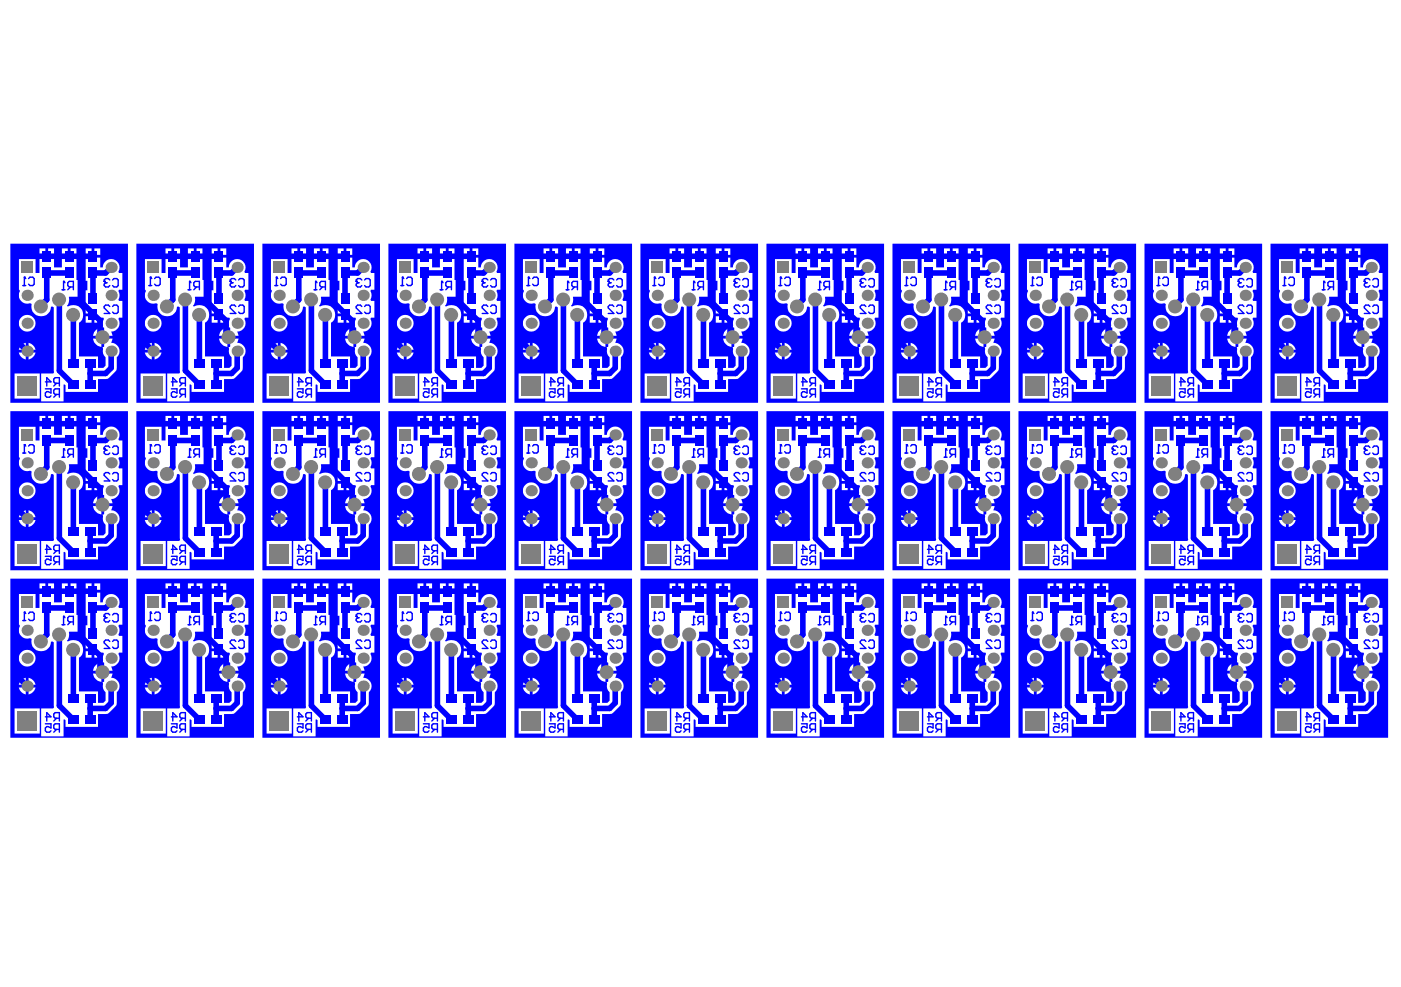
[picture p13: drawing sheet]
<svg xmlns="http://www.w3.org/2000/svg" width="287mm" height="202mm" viewBox="0 0 287 202" stroke-linecap="round" stroke-linejoin="round" font-family="sans-serif">
<g fill="#00f">
<path d="M2.1 118.5h24.1v32.6h-24.1zM19.3 119.5v1.3h1.2v-1.3zM17.5 119.5v1.3h1.2v-1.3zM14.4 119.5v1.3h1.3v-1.3zM12.7 119.5v1.3h1.2v-1.3zM9.9 119.5v1.3h1.2v-1.3zM8.1 119.5v1.3h1.2v-1.3zM17.5 121.4v4.7h.4v2h-.4v4.7h1.5v.3h.3v1.6h1.2v-1h.7l.1 .2-.2 .4-.1 1.4 .3 .1v1.6h1.7l-.2-.8a1.8 1.8 0 0 0 1.4-2.7l.2-.2h.7v-3.5h-.7l-.2-.3a1.83 1.83 0 0 0 0-1.7l.2-.3h.7v-3.4h-.7l-.2-.2a1.73 1.73 0 0 0-1-2.6 1.73 1.73 0 0 0-2.2 1.7h-.5v-2zM3.8 121.7v6.2l.3 .3a1.73 1.73 0 0 0 .1 2 1.73 1.73 0 0 0 1.9 .5l.4 .2a2.01 2.01 0 0 0 1.6 2.5 2.01 2.01 0 0 0 2.3-2h.3l.3 .1 .1 13.4-.2 .2h-2.5v5.7h4.6v-3.4l.2-.1 .2 .2v1.4h6.7v-2.7a2.83 2.83 0 0 0 3.5-1.4l.2-.4 .1-.4v-2.2a1.74 1.74 0 0 0 .5-1.9 1.74 1.74 0 0 0-1.6-1.2l.2-.8h-1.7v1.6l-.3 .2a2.64 2.64 0 0 0 .6 2.1v1.7l-.4 .5h-1.1v-2.4h-3.9v-6.9a1.98 1.98 0 0 0 .5-2.8 1.98 1.98 0 0 0-2.8-.5l-.2-.2a2.2 2.2 0 0 0 .5-1.8h2.3v-3.5h-.8v-4.5h-3v2h-1.6v-2h-3v3.1h-.8v-2.8zM17.5 133.4v1.3h1.2v-1.3zM3.8 134.8a1.75 1.75 0 0 0 3.5 0 1.75 1.75 0 0 0-3.5 0zM19.6 136.2l-.3 .4-.3 .8h1.8v-1.7l-.8 .2zM19 137.9a2.02 2.02 0 0 0 1.8 1.8v-1.8zM5.8 138.8v1.4h1.5l-.1-.1a1.92 1.92 0 0 0-1.4-1.3zM4.4 139.3l-.6 .9h1.5v-1.4zM5.8 140.8v1.4h.2a1.92 1.92 0 0 0 1.3-1.4zM3.8 140.8l.1 .2a1.92 1.92 0 0 0 1.4 1.2v-1.4zM3 145.1v5.1h5.1v-5.1z"/>
<path d="M27.9 118.5h24.1v32.6h-24.1zM45.1 119.5v1.3h1.2v-1.3zM43.3 119.5v1.3h1.2v-1.3zM40.2 119.5v1.3h1.2v-1.3zM38.5 119.5v1.3h1.2v-1.3zM35.7 119.5v1.3h1.2v-1.3zM33.9 119.5v1.3h1.2v-1.3zM43.3 121.4v4.7h.4v2h-.4v4.7h1.5v.3h.3v1.6h1.2v-1h.7l.1 .2-.2 .4-.1 1.4 .3 .1v1.6h1.7l-.2-.8a1.8 1.8 0 0 0 1.4-2.7l.2-.2h.6v-3.5h-.6l-.2-.3a1.83 1.83 0 0 0 0-1.7l.2-.3h.6v-3.4h-.6l-.2-.2a1.73 1.73 0 0 0-1-2.6 1.73 1.73 0 0 0-2.2 1.7h-.5v-2zM29.6 121.7v6.2l.3 .3a1.73 1.73 0 0 0 .1 2 1.73 1.73 0 0 0 1.9 .5l.4 .2a2.01 2.01 0 0 0 1.6 2.5 2.01 2.01 0 0 0 2.3-2h.3l.3 .1 .1 13.4-.2 .2h-2.5v5.7h4.6v-3.4l.2-.1 .2 .2v1.4h6.7v-2.7a2.83 2.83 0 0 0 3.5-1.4l.2-.4 .1-.4v-2.2a1.74 1.74 0 0 0 .5-1.9 1.74 1.74 0 0 0-1.6-1.2l.2-.8h-1.7v1.6l-.3 .2a2.64 2.64 0 0 0 .6 2.1v1.7l-.4 .5h-1.1v-2.4h-3.9v-6.9a1.98 1.98 0 0 0 .5-2.8 1.98 1.98 0 0 0-2.8-.5l-.2-.2a2.2 2.2 0 0 0 .5-1.8h2.3v-3.5h-.9v-4.5h-2.9v2h-1.6v-2h-3v3.1h-.8v-2.8zM43.3 133.4v1.3h1.2v-1.3zM29.6 134.8a1.75 1.75 0 0 0 3.5 0 1.75 1.75 0 0 0-3.5 0zM45.4 136.2l-.3 .4-.3 .8h1.8v-1.7l-.8 .2zM44.8 137.9a2.02 2.02 0 0 0 1.8 1.8v-1.8zM31.6 138.8v1.4h1.5l-.1-.1a1.92 1.92 0 0 0-1.4-1.3zM30.2 139.3l-.6 .9h1.5v-1.4zM31.6 140.8v1.4h.2a1.92 1.92 0 0 0 1.3-1.4zM29.6 140.8l.1 .2a1.92 1.92 0 0 0 1.4 1.2v-1.4zM28.8 145.1v5.1h5.1v-5.1z"/>
<path d="M53.7 118.5h24.1v32.6h-24.1zM70.9 119.5v1.3h1.2v-1.3zM69.1 119.5v1.3h1.2v-1.3zM66 119.5v1.3h1.2v-1.3zM64.3 119.5v1.3h1.2v-1.3zM61.5 119.5v1.3h1.2v-1.3zM59.7 119.5v1.3h1.2v-1.3zM69.1 121.4v4.7h.4v2h-.4v4.7h1.5v.3h.3v1.6h1.2v-1h.6l.2 .2-.2 .4-.1 1.4 .3 .1v1.6h1.7l-.2-.8a1.8 1.8 0 0 0 1.4-2.7l.2-.2h.6v-3.5h-.6l-.2-.3a1.83 1.83 0 0 0 0-1.7l.2-.3h.6v-3.4h-.6l-.2-.2a1.73 1.73 0 0 0-1-2.6 1.73 1.73 0 0 0-2.2 1.7h-.5v-2zM55.4 121.7v6.2l.3 .3a1.73 1.73 0 0 0 .1 2 1.73 1.73 0 0 0 1.9 .5l.4 .2a2.01 2.01 0 0 0 1.6 2.5 2.01 2.01 0 0 0 2.3-2h.3l.3 .1 .1 13.4-.2 .2h-2.5v5.7h4.6v-3.4l.2-.1 .2 .2v1.4h6.7v-2.7a2.83 2.83 0 0 0 3.5-1.4l.2-.4 .1-.4v-2.2a1.74 1.74 0 0 0 .5-1.9 1.74 1.74 0 0 0-1.6-1.2l.2-.8h-1.7v1.6l-.3 .2a2.64 2.64 0 0 0 .6 2.1v1.7l-.5 .5h-1v-2.4h-3.9v-6.9a1.98 1.98 0 0 0 .5-2.8 1.98 1.98 0 0 0-2.8-.5l-.2-.2a2.2 2.2 0 0 0 .5-1.8h2.2v-3.5h-.8v-4.5h-2.9v2h-1.6v-2h-3v3.1h-.8v-2.8zM69.1 133.4v1.3h1.2v-1.3zM55.4 134.8a1.75 1.75 0 0 0 3.5 0 1.75 1.75 0 0 0-3.5 0zM71.2 136.2l-.3 .4-.3 .8h1.7v-1.7l-.7 .2zM70.6 137.9a2.02 2.02 0 0 0 1.7 1.8v-1.8zM57.4 138.8v1.4h1.5l-.1-.1a1.92 1.92 0 0 0-1.4-1.3zM56 139.3l-.6 .9h1.5v-1.4zM57.4 140.8v1.4h.2a1.92 1.92 0 0 0 1.3-1.4zM55.4 140.8l.1 .2a1.92 1.92 0 0 0 1.4 1.2v-1.4zM54.6 145.1v5.1h5.1v-5.1z"/>
<path d="M79.5 118.5h24.1v32.6h-24.1zM96.7 119.5v1.3h1.2v-1.3zM94.9 119.5v1.3h1.2v-1.3zM91.8 119.5v1.3h1.2v-1.3zM90.1 119.5v1.3h1.2v-1.3zM87.3 119.5v1.3h1.2v-1.3zM85.5 119.5v1.3h1.2v-1.3zM94.9 121.4v4.7h.4v2h-.4v4.7h1.5v.3h.3v1.6h1.2v-1h.6l.2 .2-.2 .4-.1 1.4 .3 .1v1.6h1.7l-.2-.8a1.8 1.8 0 0 0 1.4-2.7l.2-.2h.6v-3.5h-.6l-.2-.3a1.83 1.83 0 0 0 0-1.7l.2-.3h.6v-3.4h-.6l-.2-.2a1.73 1.73 0 0 0-1-2.6 1.73 1.73 0 0 0-2.2 1.7h-.5v-2zM81.2 121.7v6.2l.3 .3a1.73 1.73 0 0 0 .1 2 1.73 1.73 0 0 0 1.9 .5l.4 .2a2.01 2.01 0 0 0 1.6 2.5 2.01 2.01 0 0 0 2.3-2h.3l.3 .1 .1 13.4-.2 .2h-2.5v5.7h4.6v-3.4l.2-.1 .2 .2v1.4h6.7v-2.7a2.83 2.83 0 0 0 3.5-1.4l.2-.4 .1-.4v-2.2a1.74 1.74 0 0 0 .5-1.9 1.74 1.74 0 0 0-1.6-1.2l.2-.8h-1.7v1.6l-.3 .2a2.64 2.64 0 0 0 .6 2.1v1.7l-.5 .5h-1v-2.4h-3.9v-6.9a1.98 1.98 0 0 0 .5-2.8 1.98 1.98 0 0 0-2.8-.5l-.2-.2a2.2 2.2 0 0 0 .5-1.8h2.2v-3.5h-.8v-4.5h-2.9v2h-1.6v-2h-3v3.1h-.8v-2.8zM94.9 133.4v1.3h1.2v-1.3zM81.2 134.8a1.75 1.75 0 0 0 3.5 0 1.75 1.75 0 0 0-3.5 0zM97 136.2l-.3 .4-.3 .8h1.7v-1.7l-.7 .2zM96.4 137.9a2.02 2.02 0 0 0 1.7 1.8v-1.8zM83.2 138.8v1.4h1.5l-.1-.1a1.92 1.92 0 0 0-1.4-1.3zM81.7 139.3l-.5 .9h1.5v-1.4zM83.2 140.8v1.4h.2a1.92 1.92 0 0 0 1.3-1.4zM81.2 140.8l.1 .2a1.92 1.92 0 0 0 1.4 1.2v-1.4zM80.4 145.1v5.1h5.1v-5.1z"/>
<path d="M105.3 118.5h24.1v32.6h-24.1zM122.5 119.5v1.3h1.2v-1.3zM120.7 119.5v1.3h1.2v-1.3zM117.6 119.5v1.3h1.2v-1.3zM115.9 119.5v1.3h1.2v-1.3zM113.1 119.5v1.3h1.2v-1.3zM111.3 119.5v1.3h1.2v-1.3zM120.7 121.4v4.7h.4v2h-.4v4.7h1.5v.3h.3v1.6h1.2v-1h.6l.2 .2-.2 .4-.1 1.4 .3 .1v1.6h1.7l-.3-.8a1.8 1.8 0 0 0 1.5-2.7l.2-.2h.6v-3.5h-.6l-.2-.3a1.83 1.83 0 0 0 0-1.7l.2-.3h.6v-3.4h-.6l-.2-.2a1.73 1.73 0 0 0-1-2.6 1.73 1.73 0 0 0-2.2 1.7h-.5v-2zM107 121.7v6.2l.3 .3a1.73 1.73 0 0 0 .1 2 1.73 1.73 0 0 0 1.9 .5l.4 .2a2.01 2.01 0 0 0 1.6 2.5 2.01 2.01 0 0 0 2.3-2h.3l.3 .1 .1 13.4-.2 .2h-2.5v5.7h4.6v-3.4l.2-.1 .2 .2v1.4h6.7v-2.7a2.83 2.83 0 0 0 3.5-1.4l.2-.4 .1-.4v-2.2a1.74 1.74 0 0 0 .5-1.9 1.74 1.74 0 0 0-1.7-1.2l.3-.8h-1.7v1.6l-.3 .2a2.64 2.64 0 0 0 .6 2.1v1.7l-.5 .5h-1v-2.4h-3.9v-6.9a1.98 1.98 0 0 0 .5-2.8 1.98 1.98 0 0 0-2.8-.5l-.2-.2a2.2 2.2 0 0 0 .4-1.8h2.3v-3.5h-.8v-4.5h-2.9v2h-1.6v-2h-3v3.1h-.8v-2.8zM120.7 133.4v1.3h1.2v-1.3zM107 134.8a1.75 1.75 0 0 0 3.5 0 1.75 1.75 0 0 0-3.5 0zM122.8 136.2l-.3 .4-.3 .8h1.7v-1.7l-.7 .2zM122.2 137.9a2.02 2.02 0 0 0 1.7 1.8v-1.8zM109 138.8v1.4h1.5l-.1-.1a1.92 1.92 0 0 0-1.4-1.3zM107.5 139.3l-.5 .9h1.5v-1.4zM109 140.8v1.4h.2a1.92 1.92 0 0 0 1.3-1.4zM107 140.8l.1 .2a1.92 1.92 0 0 0 1.4 1.2v-1.4zM106.2 145.1v5.1h5.1v-5.1z"/>
<path d="M131.1 118.5h24.1v32.6h-24.1zM148.3 119.5v1.3h1.2v-1.3zM146.5 119.5v1.3h1.2v-1.3zM143.4 119.5v1.3h1.2v-1.3zM141.7 119.5v1.3h1.2v-1.3zM138.8 119.5v1.3h1.3v-1.3zM137.1 119.5v1.3h1.2v-1.3zM146.5 121.4v4.7h.4v2h-.4v4.7h1.5v.3h.3v1.6h1.2v-1h.6l.2 .2-.2 .4-.1 1.4 .3 .1v1.6h1.7l-.3-.8a1.8 1.8 0 0 0 1.5-2.7l.2-.2h.6v-3.5h-.6l-.2-.3a1.83 1.83 0 0 0 0-1.7l.2-.3h.6v-3.4h-.6l-.2-.2a1.73 1.73 0 0 0-1-2.6 1.73 1.73 0 0 0-2.2 1.7h-.5v-2zM132.8 121.7v6.2l.3 .3a1.73 1.73 0 0 0 .1 2 1.73 1.73 0 0 0 1.9 .5l.4 .2a2.01 2.01 0 0 0 1.6 2.5 2.01 2.01 0 0 0 2.3-2h.3l.3 .1 .1 13.4-.2 .2h-2.5v5.7h4.6v-3.4l.2-.1 .2 .2v1.4h6.7v-2.7a2.83 2.83 0 0 0 3.4-1.4l.3-.4 .1-.4v-2.2a1.74 1.74 0 0 0 .4-1.9 1.74 1.74 0 0 0-1.6-1.2l.3-.8h-1.7v1.6l-.3 .2a2.64 2.64 0 0 0 .6 2.1v1.7l-.5 .5h-1v-2.4h-3.9v-6.9a1.98 1.98 0 0 0 .5-2.8 1.98 1.98 0 0 0-2.8-.5l-.2-.2a2.2 2.2 0 0 0 .4-1.8h2.3v-3.5h-.8v-4.5h-2.9v2h-1.6v-2h-3v3.1h-.8v-2.8zM146.5 133.4v1.3h1.2v-1.3zM132.8 134.8a1.75 1.75 0 0 0 3.5 0 1.75 1.75 0 0 0-3.5 0zM148.6 136.2l-.4 .4-.2 .8h1.7v-1.7l-.7 .2zM148 137.9a2.02 2.02 0 0 0 1.7 1.8v-1.8zM134.8 138.8v1.4h1.5l-.1-.1a1.92 1.92 0 0 0-1.4-1.3zM133.3 139.3l-.5 .9h1.5v-1.4zM134.8 140.8v1.4h.2a1.92 1.92 0 0 0 1.3-1.4zM132.8 140.8l.1 .2a1.92 1.92 0 0 0 1.4 1.2v-1.4zM132 145.1v5.1h5.1v-5.1z"/>
<path d="M156.9 118.5h24.1v32.6h-24.1zM174.1 119.5v1.3h1.2v-1.3zM172.3 119.5v1.3h1.2v-1.3zM169.2 119.5v1.3h1.2v-1.3zM167.5 119.5v1.3h1.2v-1.3zM164.6 119.5v1.3h1.2v-1.3zM162.9 119.5v1.3h1.2v-1.3zM172.3 121.4v4.7h.4v2h-.4v4.7h1.5v.3h.3v1.6h1.2v-1h.6l.2 .2-.2 .4-.1 1.4 .3 .1v1.6h1.7l-.3-.8a1.8 1.8 0 0 0 1.5-2.7l.1-.2h.7v-3.5h-.7l-.1-.3a1.83 1.83 0 0 0 0-1.7l.1-.3h.7v-3.4h-.7l-.1-.2a1.73 1.73 0 0 0-1-2.6 1.73 1.73 0 0 0-2.2 1.7h-.5v-2zM158.6 121.7v6.2l.3 .3a1.73 1.73 0 0 0 .1 2 1.73 1.73 0 0 0 1.9 .5l.4 .2a2.01 2.01 0 0 0 1.6 2.5 2.01 2.01 0 0 0 2.3-2h.3l.3 .1v13.4l-.1 .2h-2.5v5.7h4.6v-3.4l.2-.1 .2 .2v1.4h6.6v-2.7a2.83 2.83 0 0 0 3.5-1.4l.3-.4 .1-.4v-2.2a1.74 1.74 0 0 0 .4-1.9 1.74 1.74 0 0 0-1.6-1.2l.3-.8h-1.7v1.6l-.3 .2a2.64 2.64 0 0 0 .6 2.1v1.7l-.5 .5h-1.1v-2.4h-3.8v-6.9a1.98 1.98 0 0 0 .5-2.8 1.98 1.98 0 0 0-2.8-.5l-.2-.2a2.2 2.2 0 0 0 .4-1.8h2.3v-3.5h-.8v-4.5h-2.9v2h-1.7v-2h-2.9v3.1h-.8v-2.8zM172.3 133.4v1.3h1.2v-1.3zM158.6 134.8a1.75 1.75 0 0 0 3.5 0 1.75 1.75 0 0 0-3.5 0zM174.4 136.2l-.4 .4-.2 .8h1.7v-1.7l-.7 .2zM173.8 137.9a2.02 2.02 0 0 0 1.7 1.8v-1.8zM160.6 138.8v1.4h1.5l-.1-.1a1.92 1.92 0 0 0-1.4-1.3zM159.1 139.3l-.5 .9h1.5v-1.4zM160.6 140.8v1.4h.2a1.92 1.92 0 0 0 1.3-1.4zM158.6 140.8l.1 .2a1.92 1.92 0 0 0 1.4 1.2v-1.4zM157.8 145.1v5.1h5.1v-5.1z"/>
<path d="M182.7 118.5h24.1v32.6h-24.1zM199.9 119.5v1.3h1.2v-1.3zM198.1 119.5v1.3h1.2v-1.3zM195 119.5v1.3h1.2v-1.3zM193.3 119.5v1.3h1.2v-1.3zM190.4 119.5v1.3h1.2v-1.3zM188.7 119.5v1.3h1.2v-1.3zM198.1 121.4v4.7h.4v2h-.4v4.7h1.5v.3h.3v1.6h1.2v-1h.6l.2 .2-.2 .4-.1 1.4 .3 .1v1.6h1.7l-.3-.8a1.8 1.8 0 0 0 1.5-2.7l.1-.2h.7v-3.5h-.7l-.1-.3a1.83 1.83 0 0 0 0-1.7l.1-.3h.7v-3.4h-.7l-.1-.2a1.73 1.73 0 0 0-1-2.6 1.73 1.73 0 0 0-2.2 1.7h-.5v-2zM184.4 121.7v6.2l.3 .3a1.73 1.73 0 0 0 .1 2 1.73 1.73 0 0 0 1.9 .5l.4 .2a2.01 2.01 0 0 0 1.6 2.5 2.01 2.01 0 0 0 2.3-2h.3l.3 .1v13.4l-.1 .2h-2.5v5.7h4.6v-3.4l.2-.1 .2 .2v1.4h6.6v-2.7a2.83 2.83 0 0 0 3.5-1.4l.3-.4 .1-.4v-2.2a1.74 1.74 0 0 0 .4-1.9 1.74 1.74 0 0 0-1.6-1.2l.3-.8h-1.7v1.6l-.3 .2a2.64 2.64 0 0 0 .6 2.1v1.7l-.5 .5h-1.1v-2.4h-3.9v-6.9a1.98 1.98 0 0 0 .6-2.8 1.98 1.98 0 0 0-2.8-.5l-.2-.2a2.2 2.2 0 0 0 .4-1.8h2.3v-3.5h-.8v-4.5h-2.9v2h-1.7v-2h-2.9v3.1h-.8v-2.8zM198.1 133.4v1.3h1.2v-1.3zM184.4 134.8a1.75 1.75 0 0 0 3.5 0 1.75 1.75 0 0 0-3.5 0zM200.2 136.2l-.4 .4-.2 .8h1.7v-1.7l-.7 .2zM199.6 137.9a2.02 2.02 0 0 0 1.7 1.8v-1.8zM186.4 138.8v1.4h1.5l-.1-.1a1.92 1.92 0 0 0-1.4-1.3zM184.9 139.3l-.5 .9h1.5v-1.4zM186.4 140.8v1.4h.2a1.92 1.92 0 0 0 1.3-1.4zM184.4 140.8l.1 .2a1.92 1.92 0 0 0 1.4 1.2v-1.4zM183.6 145.1v5.1h5.1v-5.1z"/>
<path d="M208.5 118.5h24.1v32.6h-24.1zM225.7 119.5v1.3h1.2v-1.3zM223.9 119.5v1.3h1.2v-1.3zM220.8 119.5v1.3h1.2v-1.3zM219 119.5v1.3h1.3v-1.3zM216.2 119.5v1.3h1.2v-1.3zM214.5 119.5v1.3h1.2v-1.3zM223.9 121.4v4.7h.4v2h-.4v4.7h1.5v.3h.3v1.6h1.2v-1h.6l.1 .2-.1 .4-.1 1.4 .3 .1v1.6h1.7l-.3-.8a1.8 1.8 0 0 0 1.5-2.7l.1-.2h.7v-3.5h-.7l-.1-.3a1.83 1.83 0 0 0 0-1.7l.1-.3h.7v-3.4h-.7l-.1-.2a1.73 1.73 0 0 0-1-2.6 1.73 1.73 0 0 0-2.2 1.7h-.5v-2zM210.2 121.7v6.2l.3 .3a1.73 1.73 0 0 0 .1 2 1.73 1.73 0 0 0 1.9 .5l.4 .2a2.01 2.01 0 0 0 1.6 2.5 2.01 2.01 0 0 0 2.3-2h.3l.3 .1v13.4l-.1 .2h-2.5v5.7h4.6v-3.4l.2-.1 .2 .2v1.4h6.6v-2.7a2.83 2.83 0 0 0 3.5-1.4l.3-.4 .1-.4v-2.2a1.74 1.74 0 0 0 .4-1.9 1.74 1.74 0 0 0-1.6-1.2l.3-.8h-1.7v1.6l-.3 .2a2.64 2.64 0 0 0 .6 2.1v1.7l-.5 .5h-1.1v-2.4h-3.9v-6.9a1.98 1.98 0 0 0 .6-2.8 1.98 1.98 0 0 0-2.8-.5l-.2-.2a2.2 2.2 0 0 0 .4-1.8h2.3v-3.5h-.8v-4.5h-3v2h-1.6v-2h-2.9v3.1h-.8v-2.8zM223.9 133.4v1.3h1.2v-1.3zM210.2 134.8a1.75 1.75 0 0 0 3.5 0 1.75 1.75 0 0 0-3.5 0zM226 136.2l-.4 .4-.2 .8h1.7v-1.7l-.7 .2zM225.4 137.9a2.02 2.02 0 0 0 1.7 1.8v-1.8zM212.2 138.8v1.4h1.5l-.1-.1a1.92 1.92 0 0 0-1.4-1.3zM210.7 139.3l-.5 .9h1.5v-1.4zM212.2 140.8v1.4h.2a1.92 1.92 0 0 0 1.3-1.4zM210.2 140.8l.1 .2a1.92 1.92 0 0 0 1.4 1.2v-1.4zM209.4 145.1v5.1h5.1v-5.1z"/>
<path d="M234.3 118.5h24.1v32.6h-24.1zM251.5 119.5v1.3h1.2v-1.3zM249.7 119.5v1.3h1.2v-1.3zM246.6 119.5v1.3h1.2v-1.3zM244.8 119.5v1.3h1.3v-1.3zM242 119.5v1.3h1.2v-1.3zM240.3 119.5v1.3h1.2v-1.3zM249.7 121.4v4.7h.4v2h-.4v4.7h1.5v.3h.3v1.6h1.2v-1h.6l.1 .2-.1 .4-.1 1.4 .3 .1v1.6h1.7l-.3-.8a1.8 1.8 0 0 0 1.5-2.7l.1-.2h.7v-3.5h-.7l-.1-.3a1.83 1.83 0 0 0 0-1.7l.1-.3h.7v-3.4h-.7l-.1-.2a1.73 1.73 0 0 0-1-2.6 1.73 1.73 0 0 0-2.2 1.7h-.5v-2zM236 121.7v6.2l.2 .3a1.73 1.73 0 0 0 .2 2 1.73 1.73 0 0 0 1.9 .5l.4 .2a2.01 2.01 0 0 0 1.6 2.5 2.01 2.01 0 0 0 2.3-2h.3l.3 .1v13.4l-.1 .2h-2.5v5.7h4.6v-3.4l.2-.1 .2 .2v1.4h6.6v-2.7a2.83 2.83 0 0 0 3.5-1.4l.3-.4 .1-.4v-2.2a1.74 1.74 0 0 0 .4-1.9 1.74 1.74 0 0 0-1.6-1.2l.3-.8h-1.7v1.6l-.3 .2a2.64 2.64 0 0 0 .6 2.1v1.7l-.5 .5h-1.1v-2.4h-3.9v-6.9a1.98 1.98 0 0 0 .6-2.8 1.98 1.98 0 0 0-2.8-.5l-.2-.2a2.2 2.2 0 0 0 .4-1.8h2.3v-3.5h-.8v-4.5h-3v2h-1.6v-2h-2.9v3.1h-.8v-2.8zM249.7 133.4v1.3h1.2v-1.3zM236 134.8a1.75 1.75 0 0 0 3.5 0 1.75 1.75 0 0 0-3.5 0zM251.8 136.2l-.4 .4-.2 .8h1.7v-1.7l-.7 .2zM251.2 137.9a2.02 2.02 0 0 0 1.7 1.8v-1.8zM238 138.8v1.4h1.5l-.1-.1a1.92 1.92 0 0 0-1.4-1.3zM236.5 139.3l-.5 .9h1.5v-1.4zM238 140.8v1.4h.2a1.92 1.92 0 0 0 1.3-1.4zM236 140.8l.1 .2a1.92 1.92 0 0 0 1.4 1.2v-1.4zM235.2 145.1v5.1h5.1v-5.1z"/>
<path d="M260.1 118.5h24.1v32.6h-24.1zM277.3 119.5v1.3h1.2v-1.3zM275.5 119.5v1.3h1.2v-1.3zM272.4 119.5v1.3h1.2v-1.3zM270.6 119.5v1.3h1.2v-1.3zM267.8 119.5v1.3h1.2v-1.3zM266.1 119.5v1.3h1.2v-1.3zM275.5 121.4v4.7h.4v2h-.4v4.7h1.5v.3h.3v1.6h1.2v-1h.6l.1 .2-.1 .4-.1 1.4 .3 .1v1.6h1.7l-.3-.8a1.8 1.8 0 0 0 1.5-2.7l.1-.2h.7v-3.5h-.7l-.1-.3a1.83 1.83 0 0 0 0-1.7l.1-.3h.7v-3.4h-.7l-.1-.2a1.73 1.73 0 0 0-1-2.6 1.73 1.73 0 0 0-2.2 1.7h-.5v-2zM261.8 121.7v6.2l.2 .3a1.73 1.73 0 0 0 .2 2 1.73 1.73 0 0 0 1.9 .5l.4 .2a2.01 2.01 0 0 0 1.6 2.5 2.01 2.01 0 0 0 2.3-2h.3l.3 .1v13.4l-.1 .2h-2.5v5.7h4.6v-3.4l.2-.1 .2 .2v1.4h6.6v-2.7a2.83 2.83 0 0 0 3.5-1.4l.3-.4 .1-.4v-2.2a1.74 1.74 0 0 0 .4-1.9 1.74 1.74 0 0 0-1.6-1.2l.3-.8h-1.7v1.6l-.3 .2a2.64 2.64 0 0 0 .6 2.1v1.7l-.5 .5h-1.1v-2.4h-3.9v-6.9a1.98 1.98 0 0 0 .6-2.8 1.98 1.98 0 0 0-2.8-.5l-.2-.2a2.2 2.2 0 0 0 .4-1.8h2.3v-3.5h-.8v-4.5h-3v2h-1.6v-2h-2.9v3.1h-.8v-2.8zM275.5 133.4v1.3h1.2v-1.3zM261.8 134.8a1.75 1.75 0 0 0 3.5 0 1.75 1.75 0 0 0-3.5 0zM277.6 136.2l-.4 .4-.2 .8h1.7v-1.7l-.7 .2zM277 137.9a2.02 2.02 0 0 0 1.7 1.8v-1.8zM263.8 138.8v1.4h1.5l-.1-.1a1.92 1.92 0 0 0-1.4-1.3zM262.3 139.3l-.5 .9h1.4v-1.4zM263.8 140.8v1.4h.2a1.92 1.92 0 0 0 1.3-1.4zM261.8 140.8l.1 .2a1.92 1.92 0 0 0 1.3 1.2v-1.4zM261 145.1v5.1h5.1v-5.1z"/>
<path d="M2.1 84.2h24.1v32.6h-24.1zM19.3 85.2v1.3h1.2v-1.3zM17.5 85.2v1.3h1.2v-1.3zM14.4 85.2v1.3h1.3v-1.3zM12.7 85.2v1.3h1.2v-1.3zM9.9 85.2v1.3h1.2v-1.3zM8.1 85.2v1.3h1.2v-1.3zM17.5 87.1v4.7h.4v2h-.4v4.7h1.5v.3h.3v1.6h1.2v-1h.7l.1 .2-.2 .4-.1 1.4 .3 .1v1.6h1.7l-.2-.8a1.8 1.8 0 0 0 1.4-2.7l.2-.2h.7v-3.5h-.7l-.2-.3a1.83 1.83 0 0 0 0-1.7l.2-.3h.7v-3.4h-.7l-.2-.2a1.73 1.73 0 0 0-1-2.6 1.73 1.73 0 0 0-2.2 1.7h-.5v-2zM3.8 87.4v6.2l.3 .3a1.73 1.73 0 0 0 .1 2 1.73 1.73 0 0 0 1.9 .5l.4 .2a2.01 2.01 0 0 0 1.6 2.5 2.01 2.01 0 0 0 2.3-2h.3l.3 .1 .1 13.4-.2 .2h-2.5v5.7h4.6v-3.4l.2-.1 .2 .2v1.4h6.7v-2.7a2.83 2.83 0 0 0 3.5-1.5l.2-.3 .1-.5v-2.1a1.74 1.74 0 0 0 .5-1.9 1.74 1.74 0 0 0-1.6-1.2l.2-.8h-1.7v1.6l-.3 .2a2.64 2.64 0 0 0 .6 2.1v1.7l-.4 .4h-1.1v-2.3h-3.9v-6.9a1.98 1.98 0 0 0 .5-2.8 1.98 1.98 0 0 0-2.8-.5l-.2-.2a2.2 2.2 0 0 0 .5-1.8h2.3v-3.5h-.8v-4.5h-3v2h-1.6v-2h-3v3.1h-.8v-2.8zM17.5 99.1v1.3h1.2v-1.3zM3.8 100.5a1.75 1.75 0 0 0 3.5 0 1.75 1.75 0 0 0-3.5 0zM19.6 101.9l-.3 .4-.3 .8h1.8v-1.7l-.8 .2zM19 103.6a2.02 2.02 0 0 0 1.8 1.8v-1.8zM5.8 104.5v1.4h1.5l-.1-.1a1.92 1.92 0 0 0-1.4-1.3zM4.4 105l-.6 .9h1.5v-1.4zM5.8 106.5v1.4h.2a1.92 1.92 0 0 0 1.3-1.4zM3.8 106.5l.1 .2a1.92 1.92 0 0 0 1.4 1.2v-1.4zM3 110.8v5.1h5.1v-5.1z"/>
<path d="M27.9 84.2h24.1v32.6h-24.1zM45.1 85.2v1.3h1.2v-1.3zM43.3 85.2v1.3h1.2v-1.3zM40.2 85.2v1.3h1.2v-1.3zM38.5 85.2v1.3h1.2v-1.3zM35.7 85.2v1.3h1.2v-1.3zM33.9 85.2v1.3h1.2v-1.3zM43.3 87.1v4.7h.4v2h-.4v4.7h1.5v.3h.3v1.6h1.2v-1h.7l.1 .2-.2 .4-.1 1.4 .3 .1v1.6h1.7l-.2-.8a1.8 1.8 0 0 0 1.4-2.7l.2-.2h.6v-3.5h-.6l-.2-.3a1.83 1.83 0 0 0 0-1.7l.2-.3h.6v-3.4h-.6l-.2-.2a1.73 1.73 0 0 0-1-2.6 1.73 1.73 0 0 0-2.2 1.7h-.5v-2zM29.6 87.4v6.2l.3 .3a1.73 1.73 0 0 0 .1 2 1.73 1.73 0 0 0 1.9 .5l.4 .2a2.01 2.01 0 0 0 1.6 2.5 2.01 2.01 0 0 0 2.3-2h.3l.3 .1 .1 13.4-.2 .2h-2.5v5.7h4.6v-3.4l.2-.1 .2 .2v1.4h6.7v-2.7a2.83 2.83 0 0 0 3.5-1.5l.2-.3 .1-.5v-2.1a1.74 1.74 0 0 0 .5-1.9 1.74 1.74 0 0 0-1.6-1.2l.2-.8h-1.7v1.6l-.3 .2a2.64 2.64 0 0 0 .6 2.1v1.7l-.4 .4h-1.1v-2.3h-3.9v-6.9a1.98 1.98 0 0 0 .5-2.8 1.98 1.98 0 0 0-2.8-.5l-.2-.2a2.2 2.2 0 0 0 .5-1.8h2.3v-3.5h-.9v-4.5h-2.9v2h-1.6v-2h-3v3.1h-.8v-2.8zM43.3 99.1v1.3h1.2v-1.3zM29.6 100.5a1.75 1.75 0 0 0 3.5 0 1.75 1.75 0 0 0-3.5 0zM45.4 101.9l-.3 .4-.3 .8h1.8v-1.7l-.8 .2zM44.8 103.6a2.02 2.02 0 0 0 1.8 1.8v-1.8zM31.6 104.5v1.4h1.5l-.1-.1a1.92 1.92 0 0 0-1.4-1.3zM30.2 105l-.6 .9h1.5v-1.4zM31.6 106.5v1.4h.2a1.92 1.92 0 0 0 1.3-1.4zM29.6 106.5l.1 .2a1.92 1.92 0 0 0 1.4 1.2v-1.4zM28.8 110.8v5.1h5.1v-5.1z"/>
<path d="M53.7 84.2h24.1v32.6h-24.1zM70.9 85.2v1.3h1.2v-1.3zM69.1 85.2v1.3h1.2v-1.3zM66 85.2v1.3h1.2v-1.3zM64.3 85.2v1.3h1.2v-1.3zM61.5 85.2v1.3h1.2v-1.3zM59.7 85.2v1.3h1.2v-1.3zM69.1 87.1v4.7h.4v2h-.4v4.7h1.5v.3h.3v1.6h1.2v-1h.6l.2 .2-.2 .4-.1 1.4 .3 .1v1.6h1.7l-.2-.8a1.8 1.8 0 0 0 1.4-2.7l.2-.2h.6v-3.5h-.6l-.2-.3a1.83 1.83 0 0 0 0-1.7l.2-.3h.6v-3.4h-.6l-.2-.2a1.73 1.73 0 0 0-1-2.6 1.73 1.73 0 0 0-2.2 1.7h-.5v-2zM55.4 87.4v6.2l.3 .3a1.73 1.73 0 0 0 .1 2 1.73 1.73 0 0 0 1.9 .5l.4 .2a2.01 2.01 0 0 0 1.6 2.5 2.01 2.01 0 0 0 2.3-2h.3l.3 .1 .1 13.4-.2 .2h-2.5v5.7h4.6v-3.4l.2-.1 .2 .2v1.4h6.7v-2.7a2.83 2.83 0 0 0 3.5-1.5l.2-.3 .1-.5v-2.1a1.74 1.74 0 0 0 .5-1.9 1.74 1.74 0 0 0-1.6-1.2l.2-.8h-1.7v1.6l-.3 .2a2.64 2.64 0 0 0 .6 2.1v1.7l-.5 .4h-1v-2.3h-3.9v-6.9a1.98 1.98 0 0 0 .5-2.8 1.98 1.98 0 0 0-2.8-.5l-.2-.2a2.2 2.2 0 0 0 .5-1.8h2.2v-3.5h-.8v-4.5h-2.9v2h-1.6v-2h-3v3.1h-.8v-2.8zM69.1 99.1v1.3h1.2v-1.3zM55.4 100.5a1.75 1.75 0 0 0 3.5 0 1.75 1.75 0 0 0-3.5 0zM71.2 101.9l-.3 .4-.3 .8h1.7v-1.7l-.7 .2zM70.6 103.6a2.02 2.02 0 0 0 1.7 1.8v-1.8zM57.4 104.5v1.4h1.5l-.1-.1a1.92 1.92 0 0 0-1.4-1.3zM56 105l-.6 .9h1.5v-1.4zM57.4 106.5v1.4h.2a1.92 1.92 0 0 0 1.3-1.4zM55.4 106.5l.1 .2a1.92 1.92 0 0 0 1.4 1.2v-1.4zM54.6 110.8v5.1h5.1v-5.1z"/>
<path d="M79.5 84.2h24.1v32.6h-24.1zM96.7 85.2v1.3h1.2v-1.3zM94.9 85.2v1.3h1.2v-1.3zM91.8 85.2v1.3h1.2v-1.3zM90.1 85.2v1.3h1.2v-1.3zM87.3 85.2v1.3h1.2v-1.3zM85.5 85.2v1.3h1.2v-1.3zM94.9 87.1v4.7h.4v2h-.4v4.7h1.5v.3h.3v1.6h1.2v-1h.6l.2 .2-.2 .4-.1 1.4 .3 .1v1.6h1.7l-.2-.8a1.8 1.8 0 0 0 1.4-2.7l.2-.2h.6v-3.5h-.6l-.2-.3a1.83 1.83 0 0 0 0-1.7l.2-.3h.6v-3.4h-.6l-.2-.2a1.73 1.73 0 0 0-1-2.6 1.73 1.73 0 0 0-2.2 1.7h-.5v-2zM81.2 87.4v6.2l.3 .3a1.73 1.73 0 0 0 .1 2 1.73 1.73 0 0 0 1.9 .5l.4 .2a2.01 2.01 0 0 0 1.6 2.5 2.01 2.01 0 0 0 2.3-2h.3l.3 .1 .1 13.4-.2 .2h-2.5v5.7h4.6v-3.4l.2-.1 .2 .2v1.4h6.7v-2.7a2.83 2.83 0 0 0 3.5-1.5l.2-.3 .1-.5v-2.1a1.74 1.74 0 0 0 .5-1.9 1.74 1.74 0 0 0-1.6-1.2l.2-.8h-1.7v1.6l-.3 .2a2.64 2.64 0 0 0 .6 2.1v1.7l-.5 .4h-1v-2.3h-3.9v-6.9a1.98 1.98 0 0 0 .5-2.8 1.98 1.98 0 0 0-2.8-.5l-.2-.2a2.2 2.2 0 0 0 .5-1.8h2.2v-3.5h-.8v-4.5h-2.9v2h-1.6v-2h-3v3.1h-.8v-2.8zM94.9 99.1v1.3h1.2v-1.3zM81.2 100.5a1.75 1.75 0 0 0 3.5 0 1.75 1.75 0 0 0-3.5 0zM97 101.9l-.3 .4-.3 .8h1.7v-1.7l-.7 .2zM96.4 103.6a2.02 2.02 0 0 0 1.7 1.8v-1.8zM83.2 104.5v1.4h1.5l-.1-.1a1.92 1.92 0 0 0-1.4-1.3zM81.7 105l-.5 .9h1.5v-1.4zM83.2 106.5v1.4h.2a1.92 1.92 0 0 0 1.3-1.4zM81.2 106.5l.1 .2a1.92 1.92 0 0 0 1.4 1.2v-1.4zM80.4 110.8v5.1h5.1v-5.1z"/>
<path d="M105.3 84.2h24.1v32.6h-24.1zM122.5 85.2v1.3h1.2v-1.3zM120.7 85.2v1.3h1.2v-1.3zM117.6 85.2v1.3h1.2v-1.3zM115.9 85.2v1.3h1.2v-1.3zM113.1 85.2v1.3h1.2v-1.3zM111.3 85.2v1.3h1.2v-1.3zM120.7 87.1v4.7h.4v2h-.4v4.7h1.5v.3h.3v1.6h1.2v-1h.6l.2 .2-.2 .4-.1 1.4 .3 .1v1.6h1.7l-.3-.8a1.8 1.8 0 0 0 1.5-2.7l.2-.2h.6v-3.5h-.6l-.2-.3a1.83 1.83 0 0 0 0-1.7l.2-.3h.6v-3.4h-.6l-.2-.2a1.73 1.73 0 0 0-1-2.6 1.73 1.73 0 0 0-2.2 1.7h-.5v-2zM107 87.4v6.2l.3 .3a1.73 1.73 0 0 0 .1 2 1.73 1.73 0 0 0 1.9 .5l.4 .2a2.01 2.01 0 0 0 1.6 2.5 2.01 2.01 0 0 0 2.3-2h.3l.3 .1 .1 13.4-.2 .2h-2.5v5.7h4.6v-3.4l.2-.1 .2 .2v1.4h6.7v-2.7a2.83 2.83 0 0 0 3.5-1.5l.2-.3 .1-.5v-2.1a1.74 1.74 0 0 0 .5-1.9 1.74 1.74 0 0 0-1.7-1.2l.3-.8h-1.7v1.6l-.3 .2a2.64 2.64 0 0 0 .6 2.1v1.7l-.5 .4h-1v-2.3h-3.9v-6.9a1.98 1.98 0 0 0 .5-2.8 1.98 1.98 0 0 0-2.8-.5l-.2-.2a2.2 2.2 0 0 0 .4-1.8h2.3v-3.5h-.8v-4.5h-2.9v2h-1.6v-2h-3v3.1h-.8v-2.8zM120.7 99.1v1.3h1.2v-1.3zM107 100.5a1.75 1.75 0 0 0 3.5 0 1.75 1.75 0 0 0-3.5 0zM122.8 101.9l-.3 .4-.3 .8h1.7v-1.7l-.7 .2zM122.2 103.6a2.02 2.02 0 0 0 1.7 1.8v-1.8zM109 104.5v1.4h1.5l-.1-.1a1.92 1.92 0 0 0-1.4-1.3zM107.5 105l-.5 .9h1.5v-1.4zM109 106.5v1.4h.2a1.92 1.92 0 0 0 1.3-1.4zM107 106.5l.1 .2a1.92 1.92 0 0 0 1.4 1.2v-1.4zM106.2 110.8v5.1h5.1v-5.1z"/>
<path d="M131.1 84.2h24.1v32.6h-24.1zM148.3 85.2v1.3h1.2v-1.3zM146.5 85.2v1.3h1.2v-1.3zM143.4 85.2v1.3h1.2v-1.3zM141.7 85.2v1.3h1.2v-1.3zM138.8 85.2v1.3h1.3v-1.3zM137.1 85.2v1.3h1.2v-1.3zM146.5 87.1v4.7h.4v2h-.4v4.7h1.5v.3h.3v1.6h1.2v-1h.6l.2 .2-.2 .4-.1 1.4 .3 .1v1.6h1.7l-.3-.8a1.8 1.8 0 0 0 1.5-2.7l.2-.2h.6v-3.5h-.6l-.2-.3a1.83 1.83 0 0 0 0-1.7l.2-.3h.6v-3.4h-.6l-.2-.2a1.73 1.73 0 0 0-1-2.6 1.73 1.73 0 0 0-2.2 1.7h-.5v-2zM132.8 87.4v6.2l.3 .3a1.73 1.73 0 0 0 .1 2 1.73 1.73 0 0 0 1.9 .5l.4 .2a2.01 2.01 0 0 0 1.6 2.5 2.01 2.01 0 0 0 2.3-2h.3l.3 .1 .1 13.4-.2 .2h-2.5v5.7h4.6v-3.4l.2-.1 .2 .2v1.4h6.7v-2.7a2.83 2.83 0 0 0 3.4-1.5l.3-.3 .1-.5v-2.1a1.74 1.74 0 0 0 .4-1.9 1.74 1.74 0 0 0-1.6-1.2l.3-.8h-1.7v1.6l-.3 .2a2.64 2.64 0 0 0 .6 2.1v1.7l-.5 .4h-1v-2.3h-3.9v-6.9a1.98 1.98 0 0 0 .5-2.8 1.98 1.98 0 0 0-2.8-.5l-.2-.2a2.2 2.2 0 0 0 .4-1.8h2.3v-3.5h-.8v-4.5h-2.9v2h-1.6v-2h-3v3.1h-.8v-2.8zM146.5 99.1v1.3h1.2v-1.3zM132.8 100.5a1.75 1.75 0 0 0 3.5 0 1.75 1.75 0 0 0-3.5 0zM148.6 101.9l-.4 .4-.2 .8h1.7v-1.7l-.7 .2zM148 103.6a2.02 2.02 0 0 0 1.7 1.8v-1.8zM134.8 104.5v1.4h1.5l-.1-.1a1.92 1.92 0 0 0-1.4-1.3zM133.3 105l-.5 .9h1.5v-1.4zM134.8 106.5v1.4h.2a1.92 1.92 0 0 0 1.3-1.4zM132.8 106.5l.1 .2a1.92 1.92 0 0 0 1.4 1.2v-1.4zM132 110.8v5.1h5.1v-5.1z"/>
<path d="M156.9 84.2h24.1v32.6h-24.1zM174.1 85.2v1.3h1.2v-1.3zM172.3 85.2v1.3h1.2v-1.3zM169.2 85.2v1.3h1.2v-1.3zM167.5 85.2v1.3h1.2v-1.3zM164.6 85.2v1.3h1.2v-1.3zM162.9 85.2v1.3h1.2v-1.3zM172.3 87.1v4.7h.4v2h-.4v4.7h1.5v.3h.3v1.6h1.2v-1h.6l.2 .2-.2 .4-.1 1.4 .3 .1v1.6h1.7l-.3-.8a1.8 1.8 0 0 0 1.5-2.7l.1-.2h.7v-3.5h-.7l-.1-.3a1.83 1.83 0 0 0 0-1.7l.1-.3h.7v-3.4h-.7l-.1-.2a1.73 1.73 0 0 0-1-2.6 1.73 1.73 0 0 0-2.2 1.7h-.5v-2zM158.6 87.4v6.2l.3 .3a1.73 1.73 0 0 0 .1 2 1.73 1.73 0 0 0 1.9 .5l.4 .2a2.01 2.01 0 0 0 1.6 2.5 2.01 2.01 0 0 0 2.3-2h.3l.3 .1v13.4l-.1 .2h-2.5v5.7h4.6v-3.4l.2-.1 .2 .2v1.4h6.6v-2.7a2.83 2.83 0 0 0 3.5-1.5l.3-.3 .1-.5v-2.1a1.74 1.74 0 0 0 .4-1.9 1.74 1.74 0 0 0-1.6-1.2l.3-.8h-1.7v1.6l-.3 .2a2.64 2.64 0 0 0 .6 2.1v1.7l-.5 .4h-1.1v-2.3h-3.8v-6.9a1.98 1.98 0 0 0 .5-2.8 1.98 1.98 0 0 0-2.8-.5l-.2-.2a2.2 2.2 0 0 0 .4-1.8h2.3v-3.5h-.8v-4.5h-2.9v2h-1.7v-2h-2.9v3.1h-.8v-2.8zM172.3 99.1v1.3h1.2v-1.3zM158.6 100.5a1.75 1.75 0 0 0 3.5 0 1.75 1.75 0 0 0-3.5 0zM174.4 101.9l-.4 .4-.2 .8h1.7v-1.7l-.7 .2zM173.8 103.6a2.02 2.02 0 0 0 1.7 1.8v-1.8zM160.6 104.5v1.4h1.5l-.1-.1a1.92 1.92 0 0 0-1.4-1.3zM159.1 105l-.5 .9h1.5v-1.4zM160.6 106.5v1.4h.2a1.92 1.92 0 0 0 1.3-1.4zM158.6 106.5l.1 .2a1.92 1.92 0 0 0 1.4 1.2v-1.4zM157.8 110.8v5.1h5.1v-5.1z"/>
<path d="M182.7 84.2h24.1v32.6h-24.1zM199.9 85.2v1.3h1.2v-1.3zM198.1 85.2v1.3h1.2v-1.3zM195 85.2v1.3h1.2v-1.3zM193.3 85.2v1.3h1.2v-1.3zM190.4 85.2v1.3h1.2v-1.3zM188.7 85.2v1.3h1.2v-1.3zM198.1 87.1v4.7h.4v2h-.4v4.7h1.5v.3h.3v1.6h1.2v-1h.6l.2 .2-.2 .4-.1 1.4 .3 .1v1.6h1.7l-.3-.8a1.8 1.8 0 0 0 1.5-2.7l.1-.2h.7v-3.5h-.7l-.1-.3a1.83 1.83 0 0 0 0-1.7l.1-.3h.7v-3.4h-.7l-.1-.2a1.73 1.73 0 0 0-1-2.6 1.73 1.73 0 0 0-2.2 1.7h-.5v-2zM184.4 87.4v6.2l.3 .3a1.73 1.73 0 0 0 .1 2 1.73 1.73 0 0 0 1.9 .5l.4 .2a2.01 2.01 0 0 0 1.6 2.5 2.01 2.01 0 0 0 2.3-2h.3l.3 .1v13.4l-.1 .2h-2.5v5.7h4.6v-3.4l.2-.1 .2 .2v1.4h6.6v-2.7a2.83 2.83 0 0 0 3.5-1.5l.3-.3 .1-.5v-2.1a1.74 1.74 0 0 0 .4-1.9 1.74 1.74 0 0 0-1.6-1.2l.3-.8h-1.7v1.6l-.3 .2a2.64 2.64 0 0 0 .6 2.1v1.7l-.5 .4h-1.1v-2.3h-3.9v-6.9a1.98 1.98 0 0 0 .6-2.8 1.98 1.98 0 0 0-2.8-.5l-.2-.2a2.2 2.2 0 0 0 .4-1.8h2.3v-3.5h-.8v-4.5h-2.9v2h-1.7v-2h-2.9v3.1h-.8v-2.8zM198.1 99.1v1.3h1.2v-1.3zM184.4 100.5a1.75 1.75 0 0 0 3.5 0 1.75 1.75 0 0 0-3.5 0zM200.2 101.9l-.4 .4-.2 .8h1.7v-1.7l-.7 .2zM199.6 103.6a2.02 2.02 0 0 0 1.7 1.8v-1.8zM186.4 104.5v1.4h1.5l-.1-.1a1.92 1.92 0 0 0-1.4-1.3zM184.9 105l-.5 .9h1.5v-1.4zM186.4 106.5v1.4h.2a1.92 1.92 0 0 0 1.3-1.4zM184.4 106.5l.1 .2a1.92 1.92 0 0 0 1.4 1.2v-1.4zM183.6 110.8v5.1h5.1v-5.1z"/>
<path d="M208.5 84.2h24.1v32.6h-24.1zM225.7 85.2v1.3h1.2v-1.3zM223.9 85.2v1.3h1.2v-1.3zM220.8 85.2v1.3h1.2v-1.3zM219 85.2v1.3h1.3v-1.3zM216.2 85.2v1.3h1.2v-1.3zM214.5 85.2v1.3h1.2v-1.3zM223.9 87.1v4.7h.4v2h-.4v4.7h1.5v.3h.3v1.6h1.2v-1h.6l.1 .2-.1 .4-.1 1.4 .3 .1v1.6h1.7l-.3-.8a1.8 1.8 0 0 0 1.5-2.7l.1-.2h.7v-3.5h-.7l-.1-.3a1.83 1.83 0 0 0 0-1.7l.1-.3h.7v-3.4h-.7l-.1-.2a1.73 1.73 0 0 0-1-2.6 1.73 1.73 0 0 0-2.2 1.7h-.5v-2zM210.2 87.4v6.2l.3 .3a1.73 1.73 0 0 0 .1 2 1.73 1.73 0 0 0 1.9 .5l.4 .2a2.01 2.01 0 0 0 1.6 2.5 2.01 2.01 0 0 0 2.3-2h.3l.3 .1v13.4l-.1 .2h-2.5v5.7h4.6v-3.4l.2-.1 .2 .2v1.4h6.6v-2.7a2.83 2.83 0 0 0 3.5-1.5l.3-.3 .1-.5v-2.1a1.74 1.74 0 0 0 .4-1.9 1.74 1.74 0 0 0-1.6-1.2l.3-.8h-1.7v1.6l-.3 .2a2.64 2.64 0 0 0 .6 2.1v1.7l-.5 .4h-1.1v-2.3h-3.9v-6.9a1.98 1.98 0 0 0 .6-2.8 1.98 1.98 0 0 0-2.8-.5l-.2-.2a2.2 2.2 0 0 0 .4-1.8h2.3v-3.5h-.8v-4.5h-3v2h-1.6v-2h-2.9v3.1h-.8v-2.8zM223.9 99.1v1.3h1.2v-1.3zM210.2 100.5a1.75 1.75 0 0 0 3.5 0 1.75 1.75 0 0 0-3.5 0zM226 101.9l-.4 .4-.2 .8h1.7v-1.7l-.7 .2zM225.4 103.6a2.02 2.02 0 0 0 1.7 1.8v-1.8zM212.2 104.5v1.4h1.5l-.1-.1a1.92 1.92 0 0 0-1.4-1.3zM210.7 105l-.5 .9h1.5v-1.4zM212.2 106.5v1.4h.2a1.92 1.92 0 0 0 1.3-1.4zM210.2 106.5l.1 .2a1.92 1.92 0 0 0 1.4 1.2v-1.4zM209.4 110.8v5.1h5.1v-5.1z"/>
<path d="M234.3 84.2h24.1v32.6h-24.1zM251.5 85.2v1.3h1.2v-1.3zM249.7 85.2v1.3h1.2v-1.3zM246.6 85.2v1.3h1.2v-1.3zM244.8 85.2v1.3h1.3v-1.3zM242 85.2v1.3h1.2v-1.3zM240.3 85.2v1.3h1.2v-1.3zM249.7 87.1v4.7h.4v2h-.4v4.7h1.5v.3h.3v1.6h1.2v-1h.6l.1 .2-.1 .4-.1 1.4 .3 .1v1.6h1.7l-.3-.8a1.8 1.8 0 0 0 1.5-2.7l.1-.2h.7v-3.5h-.7l-.1-.3a1.83 1.83 0 0 0 0-1.7l.1-.3h.7v-3.4h-.7l-.1-.2a1.73 1.73 0 0 0-1-2.6 1.73 1.73 0 0 0-2.2 1.7h-.5v-2zM236 87.4v6.2l.2 .3a1.73 1.73 0 0 0 .2 2 1.73 1.73 0 0 0 1.9 .5l.4 .2a2.01 2.01 0 0 0 1.6 2.5 2.01 2.01 0 0 0 2.3-2h.3l.3 .1v13.4l-.1 .2h-2.5v5.7h4.6v-3.4l.2-.1 .2 .2v1.4h6.6v-2.7a2.83 2.83 0 0 0 3.5-1.5l.3-.3 .1-.5v-2.1a1.74 1.74 0 0 0 .4-1.9 1.74 1.74 0 0 0-1.6-1.2l.3-.8h-1.7v1.6l-.3 .2a2.64 2.64 0 0 0 .6 2.1v1.7l-.5 .4h-1.1v-2.3h-3.9v-6.9a1.98 1.98 0 0 0 .6-2.8 1.98 1.98 0 0 0-2.8-.5l-.2-.2a2.2 2.2 0 0 0 .4-1.8h2.3v-3.5h-.8v-4.5h-3v2h-1.6v-2h-2.9v3.1h-.8v-2.8zM249.7 99.1v1.3h1.2v-1.3zM236 100.5a1.75 1.75 0 0 0 3.5 0 1.75 1.75 0 0 0-3.5 0zM251.8 101.9l-.4 .4-.2 .8h1.7v-1.7l-.7 .2zM251.2 103.6a2.02 2.02 0 0 0 1.7 1.8v-1.8zM238 104.5v1.4h1.5l-.1-.1a1.92 1.92 0 0 0-1.4-1.3zM236.5 105l-.5 .9h1.5v-1.4zM238 106.5v1.4h.2a1.92 1.92 0 0 0 1.3-1.4zM236 106.5l.1 .2a1.92 1.92 0 0 0 1.4 1.2v-1.4zM235.2 110.8v5.1h5.1v-5.1z"/>
<path d="M260.1 84.2h24.1v32.6h-24.1zM277.3 85.2v1.3h1.2v-1.3zM275.5 85.2v1.3h1.2v-1.3zM272.4 85.2v1.3h1.2v-1.3zM270.6 85.2v1.3h1.2v-1.3zM267.8 85.2v1.3h1.2v-1.3zM266.1 85.2v1.3h1.2v-1.3zM275.5 87.1v4.7h.4v2h-.4v4.7h1.5v.3h.3v1.6h1.2v-1h.6l.1 .2-.1 .4-.1 1.4 .3 .1v1.6h1.7l-.3-.8a1.8 1.8 0 0 0 1.5-2.7l.1-.2h.7v-3.5h-.7l-.1-.3a1.83 1.83 0 0 0 0-1.7l.1-.3h.7v-3.4h-.7l-.1-.2a1.73 1.73 0 0 0-1-2.6 1.73 1.73 0 0 0-2.2 1.7h-.5v-2zM261.8 87.4v6.2l.2 .3a1.73 1.73 0 0 0 .2 2 1.73 1.73 0 0 0 1.9 .5l.4 .2a2.01 2.01 0 0 0 1.6 2.5 2.01 2.01 0 0 0 2.3-2h.3l.3 .1v13.4l-.1 .2h-2.5v5.7h4.6v-3.4l.2-.1 .2 .2v1.4h6.6v-2.7a2.83 2.83 0 0 0 3.5-1.5l.3-.3 .1-.5v-2.1a1.74 1.74 0 0 0 .4-1.9 1.74 1.74 0 0 0-1.6-1.2l.3-.8h-1.7v1.6l-.3 .2a2.64 2.64 0 0 0 .6 2.1v1.7l-.5 .4h-1.1v-2.3h-3.9v-6.9a1.98 1.98 0 0 0 .6-2.8 1.98 1.98 0 0 0-2.8-.5l-.2-.2a2.2 2.2 0 0 0 .4-1.8h2.3v-3.5h-.8v-4.5h-3v2h-1.6v-2h-2.9v3.1h-.8v-2.8zM275.5 99.1v1.3h1.2v-1.3zM261.8 100.5a1.75 1.75 0 0 0 3.5 0 1.75 1.75 0 0 0-3.5 0zM277.6 101.9l-.4 .4-.2 .8h1.7v-1.7l-.7 .2zM277 103.6a2.02 2.02 0 0 0 1.7 1.8v-1.8zM263.8 104.5v1.4h1.5l-.1-.1a1.92 1.92 0 0 0-1.4-1.3zM262.3 105l-.5 .9h1.4v-1.4zM263.8 106.5v1.4h.2a1.92 1.92 0 0 0 1.3-1.4zM261.8 106.5l.1 .2a1.92 1.92 0 0 0 1.3 1.2v-1.4zM261 110.8v5.1h5.1v-5.1z"/>
<path d="M2.1 49.9h24.1v32.6h-24.1zM19.3 50.9v1.3h1.2v-1.3zM17.5 50.9v1.3h1.2v-1.3zM14.4 50.9v1.3h1.3v-1.3zM12.7 50.9v1.3h1.2v-1.3zM9.9 50.9v1.3h1.2v-1.3zM8.1 50.9v1.3h1.2v-1.3zM17.5 52.8v4.7h.4v2h-.4v4.7h1.5v.3h.3v1.6h1.2v-1h.7l.1 .2-.2 .4-.1 1.4 .3 .1v1.6h1.7l-.2-.8a1.8 1.8 0 0 0 1.4-2.7l.2-.2h.7v-3.5h-.7l-.2-.3a1.83 1.83 0 0 0 0-1.7l.2-.3h.7v-3.4h-.7l-.2-.2a1.73 1.73 0 0 0-1-2.6 1.73 1.73 0 0 0-2.2 1.7h-.5v-2zM3.8 53.1v6.2l.3 .3a1.73 1.73 0 0 0 .1 2 1.73 1.73 0 0 0 1.9 .5l.4 .2a2.01 2.01 0 0 0 1.6 2.5 2.01 2.01 0 0 0 2.3-2h.3l.3 .1 .1 13.4-.2 .2h-2.5v5.7h4.6v-3.4l.2-.1 .2 .2v1.4h6.7v-2.7a2.83 2.83 0 0 0 3.5-1.5l.2-.3 .1-.5v-2.1a1.74 1.74 0 0 0 .5-1.9 1.74 1.74 0 0 0-1.6-1.2l.2-.8h-1.7v1.6l-.3 .2a2.64 2.64 0 0 0 .6 2.1v1.7l-.4 .4h-1.1v-2.3h-3.9v-6.9a1.98 1.98 0 0 0 .5-2.8 1.98 1.98 0 0 0-2.8-.5l-.2-.2a2.2 2.2 0 0 0 .5-1.8h2.3v-3.5h-.8v-4.5h-3v2h-1.6v-2h-3v3.1h-.8v-2.8zM17.5 64.8v1.3h1.2v-1.3zM3.8 66.2a1.75 1.75 0 0 0 3.5 0 1.75 1.75 0 0 0-3.5 0zM19.6 67.6l-.3 .4-.3 .8h1.8v-1.7l-.8 .2zM19 69.3a2.02 2.02 0 0 0 1.8 1.8v-1.8zM5.8 70.2v1.4h1.5l-.1-.1a1.92 1.92 0 0 0-1.4-1.3zM4.4 70.7l-.6 .9h1.5v-1.4zM5.8 72.2v1.4h.2a1.92 1.92 0 0 0 1.3-1.4zM3.8 72.2l.1 .2a1.92 1.92 0 0 0 1.4 1.2v-1.4zM3 76.5v5.1h5.1v-5.1z"/>
<path d="M27.9 49.9h24.1v32.6h-24.1zM45.1 50.9v1.3h1.2v-1.3zM43.3 50.9v1.3h1.2v-1.3zM40.2 50.9v1.3h1.2v-1.3zM38.5 50.9v1.3h1.2v-1.3zM35.7 50.9v1.3h1.2v-1.3zM33.9 50.9v1.3h1.2v-1.3zM43.3 52.8v4.7h.4v2h-.4v4.7h1.5v.3h.3v1.6h1.2v-1h.7l.1 .2-.2 .4-.1 1.4 .3 .1v1.6h1.7l-.2-.8a1.8 1.8 0 0 0 1.4-2.7l.2-.2h.6v-3.5h-.6l-.2-.3a1.83 1.83 0 0 0 0-1.7l.2-.3h.6v-3.4h-.6l-.2-.2a1.73 1.73 0 0 0-1-2.6 1.73 1.73 0 0 0-2.2 1.7h-.5v-2zM29.6 53.1v6.2l.3 .3a1.73 1.73 0 0 0 .1 2 1.73 1.73 0 0 0 1.9 .5l.4 .2a2.01 2.01 0 0 0 1.6 2.5 2.01 2.01 0 0 0 2.3-2h.3l.3 .1 .1 13.4-.2 .2h-2.5v5.7h4.6v-3.4l.2-.1 .2 .2v1.4h6.7v-2.7a2.83 2.83 0 0 0 3.5-1.5l.2-.3 .1-.5v-2.1a1.74 1.74 0 0 0 .5-1.9 1.74 1.74 0 0 0-1.6-1.2l.2-.8h-1.7v1.6l-.3 .2a2.64 2.64 0 0 0 .6 2.1v1.7l-.4 .4h-1.1v-2.3h-3.9v-6.9a1.98 1.98 0 0 0 .5-2.8 1.98 1.98 0 0 0-2.8-.5l-.2-.2a2.2 2.2 0 0 0 .5-1.8h2.3v-3.5h-.9v-4.5h-2.9v2h-1.6v-2h-3v3.1h-.8v-2.8zM43.3 64.8v1.3h1.2v-1.3zM29.6 66.2a1.75 1.75 0 0 0 3.5 0 1.75 1.75 0 0 0-3.5 0zM45.4 67.6l-.3 .4-.3 .8h1.8v-1.7l-.8 .2zM44.8 69.3a2.02 2.02 0 0 0 1.8 1.8v-1.8zM31.6 70.2v1.4h1.5l-.1-.1a1.92 1.92 0 0 0-1.4-1.3zM30.2 70.7l-.6 .9h1.5v-1.4zM31.6 72.2v1.4h.2a1.92 1.92 0 0 0 1.3-1.4zM29.6 72.2l.1 .2a1.92 1.92 0 0 0 1.4 1.2v-1.4zM28.8 76.5v5.1h5.1v-5.1z"/>
<path d="M53.7 49.9h24.1v32.6h-24.1zM70.9 50.9v1.3h1.2v-1.3zM69.1 50.9v1.3h1.2v-1.3zM66 50.9v1.3h1.2v-1.3zM64.3 50.9v1.3h1.2v-1.3zM61.5 50.9v1.3h1.2v-1.3zM59.7 50.9v1.3h1.2v-1.3zM69.1 52.8v4.7h.4v2h-.4v4.7h1.5v.3h.3v1.6h1.2v-1h.6l.2 .2-.2 .4-.1 1.4 .3 .1v1.6h1.7l-.2-.8a1.8 1.8 0 0 0 1.4-2.7l.2-.2h.6v-3.5h-.6l-.2-.3a1.83 1.83 0 0 0 0-1.7l.2-.3h.6v-3.4h-.6l-.2-.2a1.73 1.73 0 0 0-1-2.6 1.73 1.73 0 0 0-2.2 1.7h-.5v-2zM55.4 53.1v6.2l.3 .3a1.73 1.73 0 0 0 .1 2 1.73 1.73 0 0 0 1.9 .5l.4 .2a2.01 2.01 0 0 0 1.6 2.5 2.01 2.01 0 0 0 2.3-2h.3l.3 .1 .1 13.4-.2 .2h-2.5v5.7h4.6v-3.4l.2-.1 .2 .2v1.4h6.7v-2.7a2.83 2.83 0 0 0 3.5-1.5l.2-.3 .1-.5v-2.1a1.74 1.74 0 0 0 .5-1.9 1.74 1.74 0 0 0-1.6-1.2l.2-.8h-1.7v1.6l-.3 .2a2.64 2.64 0 0 0 .6 2.1v1.7l-.5 .4h-1v-2.3h-3.9v-6.9a1.98 1.98 0 0 0 .5-2.8 1.98 1.98 0 0 0-2.8-.5l-.2-.2a2.2 2.2 0 0 0 .5-1.8h2.2v-3.5h-.8v-4.5h-2.9v2h-1.6v-2h-3v3.1h-.8v-2.8zM69.1 64.8v1.3h1.2v-1.3zM55.4 66.2a1.75 1.75 0 0 0 3.5 0 1.75 1.75 0 0 0-3.5 0zM71.2 67.6l-.3 .4-.3 .8h1.7v-1.7l-.7 .2zM70.6 69.3a2.02 2.02 0 0 0 1.7 1.8v-1.8zM57.4 70.2v1.4h1.5l-.1-.1a1.92 1.92 0 0 0-1.4-1.3zM56 70.7l-.6 .9h1.5v-1.4zM57.4 72.2v1.4h.2a1.92 1.92 0 0 0 1.3-1.4zM55.4 72.2l.1 .2a1.92 1.92 0 0 0 1.4 1.2v-1.4zM54.6 76.5v5.1h5.1v-5.1z"/>
<path d="M79.5 49.9h24.1v32.6h-24.1zM96.7 50.9v1.3h1.2v-1.3zM94.9 50.9v1.3h1.2v-1.3zM91.8 50.9v1.3h1.2v-1.3zM90.1 50.9v1.3h1.2v-1.3zM87.3 50.9v1.3h1.2v-1.3zM85.5 50.9v1.3h1.2v-1.3zM94.9 52.8v4.7h.4v2h-.4v4.7h1.5v.3h.3v1.6h1.2v-1h.6l.2 .2-.2 .4-.1 1.4 .3 .1v1.6h1.7l-.2-.8a1.8 1.8 0 0 0 1.4-2.7l.2-.2h.6v-3.5h-.6l-.2-.3a1.83 1.83 0 0 0 0-1.7l.2-.3h.6v-3.4h-.6l-.2-.2a1.73 1.73 0 0 0-1-2.6 1.73 1.73 0 0 0-2.2 1.7h-.5v-2zM81.2 53.1v6.2l.3 .3a1.73 1.73 0 0 0 .1 2 1.73 1.73 0 0 0 1.9 .5l.4 .2a2.01 2.01 0 0 0 1.6 2.5 2.01 2.01 0 0 0 2.3-2h.3l.3 .1 .1 13.4-.2 .2h-2.5v5.7h4.6v-3.4l.2-.1 .2 .2v1.4h6.7v-2.7a2.83 2.83 0 0 0 3.5-1.5l.2-.3 .1-.5v-2.1a1.74 1.74 0 0 0 .5-1.9 1.74 1.74 0 0 0-1.6-1.2l.2-.8h-1.7v1.6l-.3 .2a2.64 2.64 0 0 0 .6 2.1v1.7l-.5 .4h-1v-2.3h-3.9v-6.9a1.98 1.98 0 0 0 .5-2.8 1.98 1.98 0 0 0-2.8-.5l-.2-.2a2.2 2.2 0 0 0 .5-1.8h2.2v-3.5h-.8v-4.5h-2.9v2h-1.6v-2h-3v3.1h-.8v-2.8zM94.9 64.8v1.3h1.2v-1.3zM81.2 66.2a1.75 1.75 0 0 0 3.5 0 1.75 1.75 0 0 0-3.5 0zM97 67.6l-.3 .4-.3 .8h1.7v-1.7l-.7 .2zM96.4 69.3a2.02 2.02 0 0 0 1.7 1.8v-1.8zM83.2 70.2v1.4h1.5l-.1-.1a1.92 1.92 0 0 0-1.4-1.3zM81.7 70.7l-.5 .9h1.5v-1.4zM83.2 72.2v1.4h.2a1.92 1.92 0 0 0 1.3-1.4zM81.2 72.2l.1 .2a1.92 1.92 0 0 0 1.4 1.2v-1.4zM80.4 76.5v5.1h5.1v-5.1z"/>
<path d="M105.3 49.9h24.1v32.6h-24.1zM122.5 50.9v1.3h1.2v-1.3zM120.7 50.9v1.3h1.2v-1.3zM117.6 50.9v1.3h1.2v-1.3zM115.9 50.9v1.3h1.2v-1.3zM113.1 50.9v1.3h1.2v-1.3zM111.3 50.9v1.3h1.2v-1.3zM120.7 52.8v4.7h.4v2h-.4v4.7h1.5v.3h.3v1.6h1.2v-1h.6l.2 .2-.2 .4-.1 1.4 .3 .1v1.6h1.7l-.3-.8a1.8 1.8 0 0 0 1.5-2.7l.2-.2h.6v-3.5h-.6l-.2-.3a1.83 1.83 0 0 0 0-1.7l.2-.3h.6v-3.4h-.6l-.2-.2a1.73 1.73 0 0 0-1-2.6 1.73 1.73 0 0 0-2.2 1.7h-.5v-2zM107 53.1v6.2l.3 .3a1.73 1.73 0 0 0 .1 2 1.73 1.73 0 0 0 1.9 .5l.4 .2a2.01 2.01 0 0 0 1.6 2.5 2.01 2.01 0 0 0 2.3-2h.3l.3 .1 .1 13.4-.2 .2h-2.5v5.7h4.6v-3.4l.2-.1 .2 .2v1.4h6.7v-2.7a2.83 2.83 0 0 0 3.5-1.5l.2-.3 .1-.5v-2.1a1.74 1.74 0 0 0 .5-1.9 1.74 1.74 0 0 0-1.7-1.2l.3-.8h-1.7v1.6l-.3 .2a2.64 2.64 0 0 0 .6 2.1v1.7l-.5 .4h-1v-2.3h-3.9v-6.9a1.98 1.98 0 0 0 .5-2.8 1.98 1.98 0 0 0-2.8-.5l-.2-.2a2.2 2.2 0 0 0 .4-1.8h2.3v-3.5h-.8v-4.5h-2.9v2h-1.6v-2h-3v3.1h-.8v-2.8zM120.7 64.8v1.3h1.2v-1.3zM107 66.2a1.75 1.75 0 0 0 3.5 0 1.75 1.75 0 0 0-3.5 0zM122.8 67.6l-.3 .4-.3 .8h1.7v-1.7l-.7 .2zM122.2 69.3a2.02 2.02 0 0 0 1.7 1.8v-1.8zM109 70.2v1.4h1.5l-.1-.1a1.92 1.92 0 0 0-1.4-1.3zM107.5 70.7l-.5 .9h1.5v-1.4zM109 72.2v1.4h.2a1.92 1.92 0 0 0 1.3-1.4zM107 72.2l.1 .2a1.92 1.92 0 0 0 1.4 1.2v-1.4zM106.2 76.5v5.1h5.1v-5.1z"/>
<path d="M131.1 49.9h24.1v32.6h-24.1zM148.3 50.9v1.3h1.2v-1.3zM146.5 50.9v1.3h1.2v-1.3zM143.4 50.9v1.3h1.2v-1.3zM141.7 50.9v1.3h1.2v-1.3zM138.8 50.9v1.3h1.3v-1.3zM137.1 50.9v1.3h1.2v-1.3zM146.5 52.8v4.7h.4v2h-.4v4.7h1.5v.3h.3v1.6h1.2v-1h.6l.2 .2-.2 .4-.1 1.4 .3 .1v1.6h1.7l-.3-.8a1.8 1.8 0 0 0 1.5-2.7l.2-.2h.6v-3.5h-.6l-.2-.3a1.83 1.83 0 0 0 0-1.7l.2-.3h.6v-3.4h-.6l-.2-.2a1.73 1.73 0 0 0-1-2.6 1.73 1.73 0 0 0-2.2 1.7h-.5v-2zM132.8 53.1v6.2l.3 .3a1.73 1.73 0 0 0 .1 2 1.73 1.73 0 0 0 1.9 .5l.4 .2a2.01 2.01 0 0 0 1.6 2.5 2.01 2.01 0 0 0 2.3-2h.3l.3 .1 .1 13.4-.2 .2h-2.5v5.7h4.6v-3.4l.2-.1 .2 .2v1.4h6.7v-2.7a2.83 2.83 0 0 0 3.4-1.5l.3-.3 .1-.5v-2.1a1.74 1.74 0 0 0 .4-1.9 1.74 1.74 0 0 0-1.6-1.2l.3-.8h-1.7v1.6l-.3 .2a2.64 2.64 0 0 0 .6 2.1v1.7l-.5 .4h-1v-2.3h-3.9v-6.9a1.98 1.98 0 0 0 .5-2.8 1.98 1.98 0 0 0-2.8-.5l-.2-.2a2.2 2.2 0 0 0 .4-1.8h2.3v-3.5h-.8v-4.5h-2.9v2h-1.6v-2h-3v3.1h-.8v-2.8zM146.5 64.8v1.3h1.2v-1.3zM132.8 66.2a1.75 1.75 0 0 0 3.5 0 1.75 1.75 0 0 0-3.5 0zM148.6 67.6l-.4 .4-.2 .8h1.7v-1.7l-.7 .2zM148 69.3a2.02 2.02 0 0 0 1.7 1.8v-1.8zM134.8 70.2v1.4h1.5l-.1-.1a1.92 1.92 0 0 0-1.4-1.3zM133.3 70.7l-.5 .9h1.5v-1.4zM134.8 72.2v1.4h.2a1.92 1.92 0 0 0 1.3-1.4zM132.8 72.2l.1 .2a1.92 1.92 0 0 0 1.4 1.2v-1.4zM132 76.5v5.1h5.1v-5.1z"/>
<path d="M156.9 49.9h24.1v32.6h-24.1zM174.1 50.9v1.3h1.2v-1.3zM172.3 50.9v1.3h1.2v-1.3zM169.2 50.9v1.3h1.2v-1.3zM167.5 50.9v1.3h1.2v-1.3zM164.6 50.9v1.3h1.2v-1.3zM162.9 50.9v1.3h1.2v-1.3zM172.3 52.8v4.7h.4v2h-.4v4.7h1.5v.3h.3v1.6h1.2v-1h.6l.2 .2-.2 .4-.1 1.4 .3 .1v1.6h1.7l-.3-.8a1.8 1.8 0 0 0 1.5-2.7l.1-.2h.7v-3.5h-.7l-.1-.3a1.83 1.83 0 0 0 0-1.7l.1-.3h.7v-3.4h-.7l-.1-.2a1.73 1.73 0 0 0-1-2.6 1.73 1.73 0 0 0-2.2 1.7h-.5v-2zM158.6 53.1v6.2l.3 .3a1.73 1.73 0 0 0 .1 2 1.73 1.73 0 0 0 1.9 .5l.4 .2a2.01 2.01 0 0 0 1.6 2.5 2.01 2.01 0 0 0 2.3-2h.3l.3 .1v13.4l-.1 .2h-2.5v5.7h4.6v-3.4l.2-.1 .2 .2v1.4h6.6v-2.7a2.83 2.83 0 0 0 3.5-1.5l.3-.3 .1-.5v-2.1a1.74 1.74 0 0 0 .4-1.9 1.74 1.74 0 0 0-1.6-1.2l.3-.8h-1.7v1.6l-.3 .2a2.64 2.64 0 0 0 .6 2.1v1.7l-.5 .4h-1.1v-2.3h-3.8v-6.9a1.98 1.98 0 0 0 .5-2.8 1.98 1.98 0 0 0-2.8-.5l-.2-.2a2.2 2.2 0 0 0 .4-1.8h2.3v-3.5h-.8v-4.5h-2.9v2h-1.7v-2h-2.9v3.1h-.8v-2.8zM172.3 64.8v1.3h1.2v-1.3zM158.6 66.2a1.75 1.75 0 0 0 3.5 0 1.75 1.75 0 0 0-3.5 0zM174.4 67.6l-.4 .4-.2 .8h1.7v-1.7l-.7 .2zM173.8 69.3a2.02 2.02 0 0 0 1.7 1.8v-1.8zM160.6 70.2v1.4h1.5l-.1-.1a1.92 1.92 0 0 0-1.4-1.3zM159.1 70.7l-.5 .9h1.5v-1.4zM160.6 72.2v1.4h.2a1.92 1.92 0 0 0 1.3-1.4zM158.6 72.2l.1 .2a1.92 1.92 0 0 0 1.4 1.2v-1.4zM157.8 76.5v5.1h5.1v-5.1z"/>
<path d="M182.7 49.9h24.1v32.6h-24.1zM199.9 50.9v1.3h1.2v-1.3zM198.1 50.9v1.3h1.2v-1.3zM195 50.9v1.3h1.2v-1.3zM193.3 50.9v1.3h1.2v-1.3zM190.4 50.9v1.3h1.2v-1.3zM188.7 50.9v1.3h1.2v-1.3zM198.1 52.8v4.7h.4v2h-.4v4.7h1.5v.3h.3v1.6h1.2v-1h.6l.2 .2-.2 .4-.1 1.4 .3 .1v1.6h1.7l-.3-.8a1.8 1.8 0 0 0 1.5-2.7l.1-.2h.7v-3.5h-.7l-.1-.3a1.83 1.83 0 0 0 0-1.7l.1-.3h.7v-3.4h-.7l-.1-.2a1.73 1.73 0 0 0-1-2.6 1.73 1.73 0 0 0-2.2 1.7h-.5v-2zM184.4 53.1v6.2l.3 .3a1.73 1.73 0 0 0 .1 2 1.73 1.73 0 0 0 1.9 .5l.4 .2a2.01 2.01 0 0 0 1.6 2.5 2.01 2.01 0 0 0 2.3-2h.3l.3 .1v13.4l-.1 .2h-2.5v5.7h4.6v-3.4l.2-.1 .2 .2v1.4h6.6v-2.7a2.83 2.83 0 0 0 3.5-1.5l.3-.3 .1-.5v-2.1a1.74 1.74 0 0 0 .4-1.9 1.74 1.74 0 0 0-1.6-1.2l.3-.8h-1.7v1.6l-.3 .2a2.64 2.64 0 0 0 .6 2.1v1.7l-.5 .4h-1.1v-2.3h-3.9v-6.9a1.98 1.98 0 0 0 .6-2.8 1.98 1.98 0 0 0-2.8-.5l-.2-.2a2.2 2.2 0 0 0 .4-1.8h2.3v-3.5h-.8v-4.5h-2.9v2h-1.7v-2h-2.9v3.1h-.8v-2.8zM198.1 64.8v1.3h1.2v-1.3zM184.4 66.2a1.75 1.75 0 0 0 3.5 0 1.75 1.75 0 0 0-3.5 0zM200.2 67.6l-.4 .4-.2 .8h1.7v-1.7l-.7 .2zM199.6 69.3a2.02 2.02 0 0 0 1.7 1.8v-1.8zM186.4 70.2v1.4h1.5l-.1-.1a1.92 1.92 0 0 0-1.4-1.3zM184.9 70.7l-.5 .9h1.5v-1.4zM186.4 72.2v1.4h.2a1.92 1.92 0 0 0 1.3-1.4zM184.4 72.2l.1 .2a1.92 1.92 0 0 0 1.4 1.2v-1.4zM183.6 76.5v5.1h5.1v-5.1z"/>
<path d="M208.5 49.9h24.1v32.6h-24.1zM225.7 50.9v1.3h1.2v-1.3zM223.9 50.9v1.3h1.2v-1.3zM220.8 50.9v1.3h1.2v-1.3zM219 50.9v1.3h1.3v-1.3zM216.2 50.9v1.3h1.2v-1.3zM214.5 50.9v1.3h1.2v-1.3zM223.9 52.8v4.7h.4v2h-.4v4.7h1.5v.3h.3v1.6h1.2v-1h.6l.1 .2-.1 .4-.1 1.4 .3 .1v1.6h1.7l-.3-.8a1.8 1.8 0 0 0 1.5-2.7l.1-.2h.7v-3.5h-.7l-.1-.3a1.83 1.83 0 0 0 0-1.7l.1-.3h.7v-3.4h-.7l-.1-.2a1.73 1.73 0 0 0-1-2.6 1.73 1.73 0 0 0-2.2 1.7h-.5v-2zM210.2 53.1v6.2l.3 .3a1.73 1.73 0 0 0 .1 2 1.73 1.73 0 0 0 1.9 .5l.4 .2a2.01 2.01 0 0 0 1.6 2.5 2.01 2.01 0 0 0 2.3-2h.3l.3 .1v13.4l-.1 .2h-2.5v5.7h4.6v-3.4l.2-.1 .2 .2v1.4h6.6v-2.7a2.83 2.83 0 0 0 3.5-1.5l.3-.3 .1-.5v-2.1a1.74 1.74 0 0 0 .4-1.9 1.74 1.74 0 0 0-1.6-1.2l.3-.8h-1.7v1.6l-.3 .2a2.64 2.64 0 0 0 .6 2.1v1.7l-.5 .4h-1.1v-2.3h-3.9v-6.9a1.98 1.98 0 0 0 .6-2.8 1.98 1.98 0 0 0-2.8-.5l-.2-.2a2.2 2.2 0 0 0 .4-1.8h2.3v-3.5h-.8v-4.5h-3v2h-1.6v-2h-2.9v3.1h-.8v-2.8zM223.9 64.8v1.3h1.2v-1.3zM210.2 66.2a1.75 1.75 0 0 0 3.5 0 1.75 1.75 0 0 0-3.5 0zM226 67.6l-.4 .4-.2 .8h1.7v-1.7l-.7 .2zM225.4 69.3a2.02 2.02 0 0 0 1.7 1.8v-1.8zM212.2 70.2v1.4h1.5l-.1-.1a1.92 1.92 0 0 0-1.4-1.3zM210.7 70.7l-.5 .9h1.5v-1.4zM212.2 72.2v1.4h.2a1.92 1.92 0 0 0 1.3-1.4zM210.2 72.2l.1 .2a1.92 1.92 0 0 0 1.4 1.2v-1.4zM209.4 76.5v5.1h5.1v-5.1z"/>
<path d="M234.3 49.9h24.1v32.6h-24.1zM251.5 50.9v1.3h1.2v-1.3zM249.7 50.9v1.3h1.2v-1.3zM246.6 50.9v1.3h1.2v-1.3zM244.8 50.9v1.3h1.3v-1.3zM242 50.9v1.3h1.2v-1.3zM240.3 50.9v1.3h1.2v-1.3zM249.7 52.8v4.7h.4v2h-.4v4.7h1.5v.3h.3v1.6h1.2v-1h.6l.1 .2-.1 .4-.1 1.4 .3 .1v1.6h1.7l-.3-.8a1.8 1.8 0 0 0 1.5-2.7l.1-.2h.7v-3.5h-.7l-.1-.3a1.83 1.83 0 0 0 0-1.7l.1-.3h.7v-3.4h-.7l-.1-.2a1.73 1.73 0 0 0-1-2.6 1.73 1.73 0 0 0-2.2 1.7h-.5v-2zM236 53.1v6.2l.2 .3a1.73 1.73 0 0 0 .2 2 1.73 1.73 0 0 0 1.9 .5l.4 .2a2.01 2.01 0 0 0 1.6 2.5 2.01 2.01 0 0 0 2.3-2h.3l.3 .1v13.4l-.1 .2h-2.5v5.7h4.6v-3.4l.2-.1 .2 .2v1.4h6.6v-2.7a2.83 2.83 0 0 0 3.5-1.5l.3-.3 .1-.5v-2.1a1.74 1.74 0 0 0 .4-1.9 1.74 1.74 0 0 0-1.6-1.2l.3-.8h-1.7v1.6l-.3 .2a2.64 2.64 0 0 0 .6 2.1v1.7l-.5 .4h-1.1v-2.3h-3.9v-6.9a1.98 1.98 0 0 0 .6-2.8 1.98 1.98 0 0 0-2.8-.5l-.2-.2a2.2 2.2 0 0 0 .4-1.8h2.3v-3.5h-.8v-4.5h-3v2h-1.6v-2h-2.9v3.1h-.8v-2.8zM249.7 64.8v1.3h1.2v-1.3zM236 66.2a1.75 1.75 0 0 0 3.5 0 1.75 1.75 0 0 0-3.5 0zM251.8 67.6l-.4 .4-.2 .8h1.7v-1.7l-.7 .2zM251.2 69.3a2.02 2.02 0 0 0 1.7 1.8v-1.8zM238 70.2v1.4h1.5l-.1-.1a1.92 1.92 0 0 0-1.4-1.3zM236.5 70.7l-.5 .9h1.5v-1.4zM238 72.2v1.4h.2a1.92 1.92 0 0 0 1.3-1.4zM236 72.2l.1 .2a1.92 1.92 0 0 0 1.4 1.2v-1.4zM235.2 76.5v5.1h5.1v-5.1z"/>
<path d="M260.1 49.9h24.1v32.6h-24.1zM277.3 50.9v1.3h1.2v-1.3zM275.5 50.9v1.3h1.2v-1.3zM272.4 50.9v1.3h1.2v-1.3zM270.6 50.9v1.3h1.2v-1.3zM267.8 50.9v1.3h1.2v-1.3zM266.1 50.9v1.3h1.2v-1.3zM275.5 52.8v4.7h.4v2h-.4v4.7h1.5v.3h.3v1.6h1.2v-1h.6l.1 .2-.1 .4-.1 1.4 .3 .1v1.6h1.7l-.3-.8a1.8 1.8 0 0 0 1.5-2.7l.1-.2h.7v-3.5h-.7l-.1-.3a1.83 1.83 0 0 0 0-1.7l.1-.3h.7v-3.4h-.7l-.1-.2a1.73 1.73 0 0 0-1-2.6 1.73 1.73 0 0 0-2.2 1.7h-.5v-2zM261.8 53.1v6.2l.2 .3a1.73 1.73 0 0 0 .2 2 1.73 1.73 0 0 0 1.9 .5l.4 .2a2.01 2.01 0 0 0 1.6 2.5 2.01 2.01 0 0 0 2.3-2h.3l.3 .1v13.4l-.1 .2h-2.5v5.7h4.6v-3.4l.2-.1 .2 .2v1.4h6.6v-2.7a2.83 2.83 0 0 0 3.5-1.5l.3-.3 .1-.5v-2.1a1.74 1.74 0 0 0 .4-1.9 1.74 1.74 0 0 0-1.6-1.2l.3-.8h-1.7v1.6l-.3 .2a2.64 2.64 0 0 0 .6 2.1v1.7l-.5 .4h-1.1v-2.3h-3.9v-6.9a1.98 1.98 0 0 0 .6-2.8 1.98 1.98 0 0 0-2.8-.5l-.2-.2a2.2 2.2 0 0 0 .4-1.8h2.3v-3.5h-.8v-4.5h-3v2h-1.6v-2h-2.9v3.1h-.8v-2.8zM275.5 64.8v1.3h1.2v-1.3zM261.8 66.2a1.75 1.75 0 0 0 3.5 0 1.75 1.75 0 0 0-3.5 0zM277.6 67.6l-.4 .4-.2 .8h1.7v-1.7l-.7 .2zM277 69.3a2.02 2.02 0 0 0 1.7 1.8v-1.8zM263.8 70.2v1.4h1.5l-.1-.1a1.92 1.92 0 0 0-1.4-1.3zM262.3 70.7l-.5 .9h1.4v-1.4zM263.8 72.2v1.4h.2a1.92 1.92 0 0 0 1.3-1.4zM261.8 72.2l.1 .2a1.92 1.92 0 0 0 1.3 1.2v-1.4zM261 76.5v5.1h5.1v-5.1z"/>
</g>
<g fill="none" stroke="#00f" stroke-width="1.1">
<path d="M14.2 55.9h-4.6v5.5l-1.2 1.1v.3M16.5 52.5v9.1l2.5 2.6v.3M19 52.5h-15.4l-.3 .3v16.8l2.3 2.3M22.8 54.8l-1.2 1.1h-2.6v5.2M40 55.9h-4.6v5.5l-1.2 1.1v.3M42.3 52.5v9.1l2.5 2.6v.3M44.8 52.5h-15.4l-.3 .3v16.8l2.3 2.3M48.6 54.8l-1.2 1.1h-2.6v5.2M65.8 55.9h-4.6v5.5l-1.2 1.1v.3M68 52.5v9.1l2.6 2.6v.3M70.6 52.5h-15.5l-.2 .3v16.8l2.3 2.3M74.4 54.8l-1.2 1.1h-2.6v5.2"/>
<path d="M91.6 55.9h-4.6v5.5l-1.2 1.1v.3M93.8 52.5v9.1l2.6 2.6v.3M96.4 52.5h-15.5l-.2 .3v16.8l2.3 2.3M100.2 54.8l-1.2 1.1h-2.6v5.2M117.3 55.9h-4.5v5.5l-1.2 1.1v.3M119.6 52.5v9.1l2.6 2.6v.3M122.2 52.5h-15.5l-.2 .3v16.8l2.3 2.3M125.9 54.8l-1.1 1.1h-2.6v5.2M143.1 55.9h-4.5v5.5l-1.2 1.1v.3M145.4 52.5v9.1l2.6 2.6v.3M148 52.5h-15.5l-.2 .3v16.8l2.2 2.3M151.7 54.8l-1.1 1.1h-2.6v5.2"/>
<path d="M168.9 55.9h-4.5v5.5l-1.2 1.1v.3M171.2 52.5v9.1l2.6 2.6v.3M173.8 52.5h-15.5l-.2 .3v16.8l2.2 2.3M177.5 54.8l-1.1 1.1h-2.6v5.2M194.7 55.9h-4.5v5.5l-1.2 1.1v.3M197 52.5v9.1l2.6 2.6v.3M199.6 52.5h-15.5l-.2 .3v16.8l2.2 2.3M203.3 54.8l-1.1 1.1h-2.6v5.2M220.5 55.9h-4.5v5.5l-1.2 1.1v.3M222.8 52.5v9.1l2.6 2.6v.3M225.4 52.5h-15.5l-.3 .3v16.8l2.3 2.3M229.1 54.8l-1.1 1.1h-2.6v5.2"/>
<path d="M246.3 55.9h-4.5v5.5l-1.2 1.1v.3M248.6 52.5v9.1l2.6 2.6v.3M251.2 52.5h-15.5l-.3 .3v16.8l2.3 2.3M254.9 54.8l-1.1 1.1h-2.6v5.2M272.1 55.9h-4.6v5.5l-1.1 1.1v.3M274.4 52.5v9.1l2.6 2.6v.3M277 52.5h-15.5l-.3 .3v16.8l2.3 2.3M280.7 54.8l-1.1 1.1h-2.6v5.2M12.2 61.3v14.6l2.8 2.9M15 64.5v10M18.5 74.5v4.3M19.1 64.4l1.4 1.2v2.9"/>
<path d="M22.8 71.9v3.4l-1.2 1.2h-3.1M38 61.3v14.6l2.8 2.9M40.8 64.5v10M44.3 74.5v4.3M44.9 64.4l1.4 1.2v2.9M48.6 71.9v3.4l-1.2 1.2h-3.1M63.7 61.3v14.6l2.9 2.9M66.6 64.5v10M70.1 74.5v4.3M70.7 64.4l1.4 1.2v2.9M74.4 71.9v3.4l-1.2 1.2h-3.1M89.5 61.3v14.6l2.9 2.9"/>
<path d="M92.4 64.5v10M95.9 74.5v4.3M96.5 64.4l1.4 1.2v2.9M100.2 71.9v3.4l-1.2 1.2h-3.1M115.3 61.3v14.6l2.9 2.9M118.2 64.5v10M121.6 74.5v4.3M122.3 64.4l1.4 1.2v2.9M125.9 71.9v3.4l-1.1 1.2h-3.2M141.1 61.3v14.6l2.9 2.9M144 64.5v10M147.4 74.5v4.3"/>
<path d="M148.1 64.4l1.4 1.2v2.9M151.7 71.9v3.4l-1.1 1.2h-3.2M166.9 61.3v14.6l2.9 2.9M169.8 64.5v10M173.2 74.5v4.3M173.9 64.4l1.4 1.2v2.9M177.5 71.9v3.4l-1.1 1.2h-3.2M192.7 61.3v14.6l2.9 2.9M195.6 64.5v10M199 74.5v4.3M199.7 64.4l1.3 1.2v2.9M203.3 71.9v3.4l-1.1 1.2h-3.2"/>
<path d="M218.5 61.3v14.6l2.9 2.9M221.4 64.5v10M224.8 74.5v4.3M225.5 64.4l1.3 1.2v2.9M229.1 71.9v3.4l-1.1 1.2h-3.2M244.3 61.3v14.6l2.9 2.9M247.2 64.5v10M250.6 74.5v4.3M251.3 64.4l1.3 1.2v2.9M254.9 71.9v3.4l-1.1 1.2h-3.2M270.1 61.3v14.6l2.9 2.9M273 64.5v10"/>
<path d="M276.4 74.5v4.3M277.1 64.4l1.3 1.2v2.9M280.7 71.9v3.4l-1.1 1.2h-3.2M12.2 95.6v14.6l2.8 2.9M14.2 90.2h-4.6v5.5l-1.2 1.1v.3M15 98.8v10M16.5 86.8v9.1l2.5 2.6v.3M19 86.8h-15.4l-.3 .3v16.8l2.3 2.3M19.1 98.7l1.4 1.2v2.9M22.8 89.1l-1.2 1.1h-2.6v5.2M38 95.6v14.6l2.8 2.9M40 90.2h-4.6v5.5l-1.2 1.1v.3"/>
<path d="M40.8 98.8v10M42.3 86.8v9.1l2.5 2.6v.3M44.8 86.8h-15.4l-.3 .3v16.8l2.3 2.3M44.9 98.7l1.4 1.2v2.9M48.6 89.1l-1.2 1.1h-2.6v5.2M63.7 95.6v14.6l2.9 2.9M65.8 90.2h-4.6v5.5l-1.2 1.1v.3M66.6 98.8v10M68 86.8v9.1l2.6 2.6v.3M70.6 86.8h-15.5l-.2 .3v16.8l2.3 2.3M70.7 98.7l1.4 1.2v2.9M74.4 89.1l-1.2 1.1h-2.6v5.2"/>
<path d="M89.5 95.6v14.6l2.9 2.9M91.6 90.2h-4.6v5.5l-1.2 1.1v.3M92.4 98.8v10M93.8 86.8v9.1l2.6 2.6v.3M96.4 86.8h-15.5l-.2 .3v16.8l2.3 2.3M96.5 98.7l1.4 1.2v2.9M100.2 89.1l-1.2 1.1h-2.6v5.2M115.3 95.6v14.6l2.9 2.9M117.3 90.2h-4.5v5.5l-1.2 1.1v.3M118.2 98.8v10M119.6 86.8v9.1l2.6 2.6v.3M122.2 86.8h-15.5l-.2 .3v16.8l2.3 2.3"/>
<path d="M122.3 98.7l1.4 1.2v2.9M125.9 89.1l-1.1 1.1h-2.6v5.2M141.1 95.6v14.6l2.9 2.9M143.1 90.2h-4.5v5.5l-1.2 1.1v.3M144 98.8v10M145.4 86.8v9.1l2.6 2.6v.3M148 86.8h-15.5l-.2 .3v16.8l2.2 2.3M148.1 98.7l1.4 1.2v2.9M151.7 89.1l-1.1 1.1h-2.6v5.2M166.9 95.6v14.6l2.9 2.9M168.9 90.2h-4.5v5.5l-1.2 1.1v.3M169.8 98.8v10"/>
<path d="M171.2 86.8v9.1l2.6 2.6v.3M173.8 86.8h-15.5l-.2 .3v16.8l2.2 2.3M173.9 98.7l1.4 1.2v2.9M177.5 89.1l-1.1 1.1h-2.6v5.2M192.7 95.6v14.6l2.9 2.9M194.7 90.2h-4.5v5.5l-1.2 1.1v.3M195.6 98.8v10M197 86.8v9.1l2.6 2.6v.3M199.6 86.8h-15.5l-.2 .3v16.8l2.2 2.3M199.7 98.7l1.3 1.2v2.9M203.3 89.1l-1.1 1.1h-2.6v5.2M218.5 95.6v14.6l2.9 2.9"/>
<path d="M220.5 90.2h-4.5v5.5l-1.2 1.1v.3M221.4 98.8v10M222.8 86.8v9.1l2.6 2.6v.3M225.4 86.8h-15.5l-.3 .3v16.8l2.3 2.3M225.5 98.7l1.3 1.2v2.9M229.1 89.1l-1.1 1.1h-2.6v5.2M244.3 95.6v14.6l2.9 2.9M246.3 90.2h-4.5v5.5l-1.2 1.1v.3M247.2 98.8v10M248.6 86.8v9.1l2.6 2.6v.3M251.2 86.8h-15.5l-.3 .3v16.8l2.3 2.3M251.3 98.7l1.3 1.2v2.9"/>
<path d="M254.9 89.1l-1.1 1.1h-2.6v5.2M270.1 95.6v14.6l2.9 2.9M272.1 90.2h-4.6v5.5l-1.1 1.1v.3M273 98.8v10M274.4 86.8v9.1l2.6 2.6v.3M277 86.8h-15.5l-.3 .3v16.8l2.3 2.3M277.1 98.7l1.3 1.2v2.9M280.7 89.1l-1.1 1.1h-2.6v5.2M18.5 108.8v4.3M22.8 106.2v3.4l-1.2 1.2h-3.1M44.3 108.8v4.3M48.6 106.2v3.4l-1.2 1.2h-3.1"/>
<path d="M70.1 108.8v4.3M74.4 106.2v3.4l-1.2 1.2h-3.1M95.9 108.8v4.3M100.2 106.2v3.4l-1.2 1.2h-3.1M121.6 108.8v4.3M125.9 106.2v3.4l-1.1 1.2h-3.2M147.4 108.8v4.3M151.7 106.2v3.4l-1.1 1.2h-3.2M173.2 108.8v4.3M177.5 106.2v3.4l-1.1 1.2h-3.2M199 108.8v4.3M203.3 106.2v3.4l-1.1 1.2h-3.2"/>
<path d="M224.8 108.8v4.3M229.1 106.2v3.4l-1.1 1.2h-3.2M250.6 108.8v4.3M254.9 106.2v3.4l-1.1 1.2h-3.2M276.4 108.8v4.3M280.7 106.2v3.4l-1.1 1.2h-3.2M12.2 129.9v14.6l2.8 2.9M14.2 124.5h-4.6v5.5l-1.2 1.1v.3M15 133.1v10M16.5 121.1v9.1l2.5 2.6v.3M19 121.1h-15.4l-.3 .3v16.8l2.3 2.3M19.1 133l1.4 1.2v2.9"/>
<path d="M22.8 123.4l-1.2 1.1h-2.6v5.2M38 129.9v14.6l2.8 2.9M40 124.5h-4.6v5.5l-1.2 1.1v.3M40.8 133.1v10M42.3 121.1v9.1l2.5 2.6v.3M44.8 121.1h-15.4l-.3 .3v16.8l2.3 2.3M44.9 133l1.4 1.2v2.9M48.6 123.4l-1.2 1.1h-2.6v5.2M63.7 129.9v14.6l2.9 2.9M65.8 124.5h-4.6v5.5l-1.2 1.1v.3M66.6 133.1v10M68 121.1v9.1l2.6 2.6v.3"/>
<path d="M70.6 121.1h-15.5l-.2 .3v16.8l2.3 2.3M70.7 133l1.4 1.2v2.9M74.4 123.4l-1.2 1.1h-2.6v5.2M89.5 129.9v14.6l2.9 2.9M91.6 124.5h-4.6v5.5l-1.2 1.1v.3M92.4 133.1v10M93.8 121.1v9.1l2.6 2.6v.3M96.4 121.1h-15.5l-.2 .3v16.8l2.3 2.3M96.5 133l1.4 1.2v2.9M100.2 123.4l-1.2 1.1h-2.6v5.2M115.3 129.9v14.6l2.9 2.9M117.3 124.5h-4.5v5.5l-1.2 1.1v.3"/>
<path d="M118.2 133.1v10M119.6 121.1v9.1l2.6 2.6v.3M122.2 121.1h-15.5l-.2 .3v16.8l2.3 2.3M122.3 133l1.4 1.2v2.9M125.9 123.4l-1.1 1.1h-2.6v5.2M141.1 129.9v14.6l2.9 2.9M143.1 124.5h-4.5v5.5l-1.2 1.1v.3M144 133.1v10M145.4 121.1v9.1l2.6 2.6v.3M148 121.1h-15.5l-.2 .3v16.8l2.2 2.3M148.1 133l1.4 1.2v2.9M151.7 123.4l-1.1 1.1h-2.6v5.2"/>
<path d="M166.9 129.9v14.6l2.9 2.9M168.9 124.5h-4.5v5.5l-1.2 1.1v.3M169.8 133.1v10M171.2 121.1v9.1l2.6 2.6v.3M173.8 121.1h-15.5l-.2 .3v16.8l2.2 2.3M173.9 133l1.4 1.2v2.9M177.5 123.4l-1.1 1.1h-2.6v5.2M192.7 129.9v14.6l2.9 2.9M194.7 124.5h-4.5v5.5l-1.2 1.1v.3M195.6 133.1v10M197 121.1v9.1l2.6 2.6v.3M199.6 121.1h-15.5l-.2 .3v16.8l2.2 2.3"/>
<path d="M199.7 133l1.3 1.2v2.9M203.3 123.4l-1.1 1.1h-2.6v5.2M218.5 129.9v14.6l2.9 2.9M220.5 124.5h-4.5v5.5l-1.2 1.1v.3M221.4 133.1v10M222.8 121.1v9.1l2.6 2.6v.3M225.4 121.1h-15.5l-.3 .3v16.8l2.3 2.3M225.5 133l1.3 1.2v2.9M229.1 123.4l-1.1 1.1h-2.6v5.2M244.3 129.9v14.6l2.9 2.9M246.3 124.5h-4.5v5.5l-1.2 1.1v.3M247.2 133.1v10"/>
<path d="M248.6 121.1v9.1l2.6 2.6v.3M251.2 121.1h-15.5l-.3 .3v16.8l2.3 2.3M251.3 133l1.3 1.2v2.9M254.9 123.4l-1.1 1.1h-2.6v5.2M270.1 129.9v14.6l2.9 2.9M272.1 124.5h-4.6v5.5l-1.1 1.1v.3M273 133.1v10M274.4 121.1v9.1l2.6 2.6v.3M277 121.1h-15.5l-.3 .3v16.8l2.3 2.3M277.1 133l1.3 1.2v2.9M280.7 123.4l-1.1 1.1h-2.6v5.2M18.5 143.1v4.3"/>
<path d="M22.8 140.5v3.5l-1.2 1.1h-3.1M44.3 143.1v4.3M48.6 140.5v3.5l-1.2 1.1h-3.1M70.1 143.1v4.3M74.4 140.5v3.5l-1.2 1.1h-3.1M95.9 143.1v4.3M100.2 140.5v3.5l-1.2 1.1h-3.1M121.6 143.1v4.3M125.9 140.5v3.5l-1.1 1.1h-3.2M147.4 143.1v4.3M151.7 140.5v3.5l-1.1 1.1h-3.2M173.2 143.1v4.3"/>
<path d="M177.5 140.5v3.5l-1.1 1.1h-3.2M199 143.1v4.3M203.3 140.5v3.5l-1.1 1.1h-3.2M224.8 143.1v4.3M229.1 140.5v3.5l-1.1 1.1h-3.2M250.6 143.1v4.3M254.9 140.5v3.5l-1.1 1.1h-3.2M276.4 143.1v4.3M280.7 140.5v3.5l-1.1 1.1h-3.2"/>
</g>
<g fill="none" stroke="#00f" stroke-width=".29">
<path d="M4.7 58.5h.6M5 56.8h.1M5 56.8v1.7M5 56.8l.3 .3M5.8 57.1l.3-.3h.6l.3 .3v1.1l-.3 .3h-.6l-.3-.3M12.7 59.3h.6M13 57.6h.1M13 57.6v1.7M13 57.6l.3 .3M14.4 58.8l-.5 .5M15 58.8h-.8l-.3-.3v-.6l.3-.3h.8v1.7M21.3 57.6h.1"/>
<path d="M21.3 57.6l.3 .3M21.6 57.9l-.3 .3v.3l.3 .3h.6l.3-.3M21.6 57.9h.3M22.5 57.3l-.3-.2h-.6l-.3 .2v.3M23 57.3l.3-.2h.6l.3 .2v1.2l-.3 .3h-.6l-.3-.3M30.5 58.5h.6M30.8 56.8h.1M30.8 56.8v1.7M30.8 56.8l.3 .3M31.6 57.1l.3-.3h.6l.3 .3v1.1l-.3 .3h-.6l-.3-.3M38.5 59.3h.6M38.8 57.6h.1"/>
<path d="M38.8 57.6v1.7M38.8 57.6l.3 .3M40.2 58.8l-.5 .5M40.8 58.8h-.8l-.3-.3v-.6l.3-.3h.8v1.7M47.1 57.6h.1M47.1 57.6l.3 .3M47.4 57.9l-.3 .3v.3l.3 .3h.6l.3-.3M47.4 57.9h.3M48.3 57.3l-.3-.2h-.6l-.3 .2v.3M48.8 57.3l.3-.2h.6l.3 .2v1.2l-.3 .3h-.6l-.3-.3M56.3 58.5h.6M56.6 56.8h.1"/>
<path d="M56.6 56.8v1.7M56.6 56.8l.3 .3M57.4 57.1l.3-.3h.6l.3 .3v1.1l-.3 .3h-.6l-.3-.3M64.3 59.3h.6M64.6 57.6h.1M64.6 57.6v1.7M64.6 57.6l.3 .3M66 58.8l-.5 .5M66.6 58.8h-.8l-.3-.3v-.6l.3-.3h.8v1.7M72.9 57.6h.1M72.9 57.6l.3 .3M73.2 57.9l-.3 .3v.3l.3 .3h.6l.3-.3"/>
<path d="M73.2 57.9h.3M74.1 57.3l-.3-.2h-.6l-.3 .2v.3M74.6 57.3l.3-.2h.6l.3 .2v1.2l-.3 .3h-.6l-.3-.3M82.1 58.5h.6M82.4 56.8h.1M82.4 56.8v1.7M82.4 56.8l.3 .3M83.2 57.1l.3-.3h.6l.3 .3v1.1l-.3 .3h-.6l-.3-.3M90.1 59.3h.6M90.4 57.6h.1M90.4 57.6v1.7M90.4 57.6l.3 .3"/>
<path d="M91.8 58.8l-.5 .5M92.4 58.8h-.8l-.3-.3v-.6l.3-.3h.8v1.7M98.7 57.6h.1M98.7 57.6l.3 .3M99 57.9l-.3 .3v.3l.3 .3h.6l.3-.3M99 57.9h.3M99.9 57.3l-.3-.2h-.6l-.3 .2v.3M100.4 57.3l.3-.2h.6l.3 .2v1.2l-.3 .3h-.6l-.3-.3M107.9 58.5h.6M108.2 56.8h.1M108.2 56.8v1.7M108.2 56.8l.3 .3"/>
<path d="M109 57.1l.3-.3h.6l.3 .3v1.1l-.3 .3h-.6l-.3-.3M115.9 59.3h.6M116.2 57.6h.1M116.2 57.6v1.7M116.2 57.6l.3 .3M117.6 58.8l-.5 .5M118.2 58.8h-.9l-.2-.3v-.6l.2-.3h.9v1.7M124.5 57.6h.1M124.5 57.6l.3 .3M124.8 57.9l-.3 .3v.3l.3 .3h.6l.3-.3M124.8 57.9h.3M125.7 57.3l-.3-.2h-.6l-.3 .2v.3"/>
<path d="M126.2 57.3l.3-.2h.6l.3 .2v1.2l-.3 .3h-.6l-.3-.3M133.7 58.5h.6M134 56.8h.1M134 56.8v1.7M134 56.8l.3 .3M134.8 57.1l.3-.3h.6l.3 .3v1.1l-.3 .3h-.6l-.3-.3M141.7 59.3h.6M142 57.6h.1M142 57.6v1.7M142 57.6l.3 .3M143.4 58.8l-.5 .5M144 58.8h-.9l-.2-.3v-.6l.2-.3h.9v1.7"/>
<path d="M150.3 57.6h.1M150.3 57.6l.3 .3M150.6 57.9l-.3 .3v.3l.3 .3h.6l.3-.3M150.6 57.9h.3M151.5 57.3l-.3-.2h-.6l-.3 .2v.3M152 57.3l.3-.2h.6l.3 .2v1.2l-.3 .3h-.6l-.3-.3M159.5 58.5h.6M159.8 56.8h.1M159.8 56.8v1.7M159.8 56.8l.3 .3M160.6 57.1l.3-.3h.6l.3 .3v1.1l-.3 .3h-.6l-.3-.3M167.5 59.3h.6"/>
<path d="M167.8 57.6h.1M167.8 57.6v1.7M167.8 57.6l.3 .3M169.2 58.8l-.5 .5M169.8 58.8h-.9l-.2-.3v-.6l.2-.3h.9v1.7M176.1 57.6h.1M176.1 57.6l.3 .3M176.4 57.9l-.3 .3v.3l.3 .3h.6l.3-.3M176.4 57.9h.3M177.3 57.3l-.3-.2h-.6l-.3 .2v.3M177.8 57.3l.3-.2h.6l.3 .2v1.2l-.3 .3h-.6l-.3-.3M185.3 58.5h.6"/>
<path d="M185.6 56.8h.1M185.6 56.8v1.7M185.6 56.8l.3 .3M186.4 57.1l.3-.3h.6l.3 .3v1.1l-.3 .3h-.6l-.3-.3M193.3 59.3h.6M193.6 57.6h.1M193.6 57.6v1.7M193.6 57.6l.3 .3M195 58.8l-.5 .5M195.6 58.8h-.9l-.2-.3v-.6l.2-.3h.9v1.7M201.9 57.6h.1M201.9 57.6l.3 .3"/>
<path d="M202.2 57.9l-.3 .3v.3l.3 .3h.6l.3-.3M202.2 57.9h.3M203.1 57.3l-.3-.2h-.6l-.3 .2v.3M203.6 57.3l.3-.2h.6l.3 .2v1.2l-.3 .3h-.6l-.3-.3M211.1 58.5h.6M211.4 56.8h.1M211.4 56.8v1.7M211.4 56.8l.3 .3M212.2 57.1l.3-.3h.6l.3 .3v1.1l-.3 .3h-.6l-.3-.3M219.1 59.3h.6M219.4 57.6h.1M219.4 57.6v1.7"/>
<path d="M219.4 57.6l.3 .3M220.8 58.8l-.5 .5M221.4 58.8h-.9l-.2-.3v-.6l.2-.3h.9v1.7M227.7 57.6h.1M227.7 57.6l.3 .3M228 57.9l-.3 .3v.3l.3 .3h.6l.3-.3M228 57.9h.3M228.9 57.3l-.3-.2h-.6l-.3 .2v.3M229.4 57.3l.3-.2h.6l.3 .2v1.2l-.3 .3h-.6l-.3-.3M236.9 58.5h.6M237.2 56.8h.1M237.2 56.8v1.7"/>
<path d="M237.2 56.8l.3 .3M238 57.1l.3-.3h.6l.3 .3v1.1l-.3 .3h-.6l-.3-.3M244.9 59.3h.6M245.2 57.6h.1M245.2 57.6v1.7M245.2 57.6l.3 .3M246.6 58.8l-.5 .5M247.2 58.8h-.9l-.2-.3v-.6l.2-.3h.9v1.7M253.5 57.6h.1M253.5 57.6l.3 .3M253.8 57.9l-.3 .3v.3l.3 .3h.6l.2-.3M253.8 57.9h.3"/>
<path d="M254.6 57.3l-.2-.2h-.6l-.3 .2v.3M255.2 57.3l.3-.2h.6l.3 .2v1.2l-.3 .3h-.6l-.3-.3M262.7 58.5h.5M263 56.8h.1M263 56.8v1.7M263 56.8l.2 .3M263.8 57.1l.3-.3h.6l.3 .3v1.1l-.3 .3h-.6l-.3-.3M270.7 59.3h.6M271 57.6h.1M271 57.6v1.7M271 57.6l.3 .3M272.4 58.8l-.6 .5"/>
<path d="M273 58.8h-.9l-.3-.3v-.6l.3-.3h.9v1.7M279.3 57.6h.1M279.3 57.6l.3 .3M279.6 57.9l-.3 .3v.3l.3 .3h.6l.2-.3M279.6 57.9h.3M280.4 57.3l-.2-.2h-.6l-.3 .2v.3M281 57.3l.3-.2h.6l.3 .2v1.2l-.3 .3h-.6l-.3-.3M9.3 79.6h1.1v.9l-.5-.3h-.3l-.3 .3v.6l.3 .3h.5l.3-.3M9.3 78.2h1.1l-.8-.9v1.8M11.6 78.5l-.6 .6M12.2 78.5h-.9l-.3-.3v-.6l.3-.3h.9v1.8M22.5 62.8l-.3-.3h-.6l-.3 .3v.3l1.2 1.1h-1.2"/>
<path d="M23 62.8l.3-.3h.6l.3 .3v1.1l-.3 .3h-.6l-.3-.3M35.1 79.6h1.1v.9l-.5-.3h-.3l-.3 .3v.6l.3 .3h.5l.3-.3M35.1 78.2h1.1l-.8-.9v1.8M37.4 78.5l-.6 .6M38 78.5h-.9l-.3-.3v-.6l.3-.3h.9v1.8M48.3 62.8l-.3-.3h-.6l-.3 .3v.3l1.2 1.1h-1.2M48.8 62.8l.3-.3h.6l.3 .3v1.1l-.3 .3h-.6l-.3-.3M60.9 79.6h1.1v.9l-.5-.3h-.3l-.3 .3v.6l.3 .3h.5l.3-.3M60.9 78.2h1.1l-.8-.9v1.8M63.2 78.5l-.6 .6M63.7 78.5h-.8l-.3-.3v-.6l.3-.3h.8v1.8M74.1 62.8l-.3-.3h-.6l-.3 .3v.3l1.2 1.1h-1.2"/>
<path d="M74.6 62.8l.3-.3h.6l.3 .3v1.1l-.3 .3h-.6l-.3-.3M86.7 79.6h1.1v.9l-.5-.3h-.3l-.3 .3v.6l.3 .3h.5l.3-.3M86.7 78.2h1.1l-.8-.9v1.8M89 78.5l-.6 .6M89.5 78.5h-.8l-.3-.3v-.6l.3-.3h.8v1.8M99.9 62.8l-.3-.3h-.6l-.3 .3v.3l1.2 1.1h-1.2M100.4 62.8l.3-.3h.6l.3 .3v1.1l-.3 .3h-.6l-.3-.3M112.5 79.6h1.1v.9l-.5-.3h-.3l-.3 .3v.6l.3 .3h.5l.3-.3M112.5 78.2h1.1l-.8-.9v1.8M114.8 78.5l-.6 .6M115.3 78.5h-.8l-.3-.3v-.6l.3-.3h.8v1.8M125.7 62.8l-.3-.3h-.6l-.3 .3v.3l1.2 1.1h-1.2"/>
<path d="M126.2 62.8l.3-.3h.6l.3 .3v1.1l-.3 .3h-.6l-.3-.3M138.3 79.6h1.1v.9l-.6-.3h-.2l-.3 .3v.6l.3 .3h.5l.3-.3M138.3 78.2h1.1l-.8-.9v1.8M140.6 78.5l-.6 .6M141.1 78.5h-.8l-.3-.3v-.6l.3-.3h.8v1.8M151.5 62.8l-.3-.3h-.6l-.3 .3v.3l1.2 1.1h-1.2M152 62.8l.3-.3h.6l.3 .3v1.1l-.3 .3h-.6l-.3-.3M164.1 79.6h1.1v.9l-.8-.3-.3 .3v.6l.3 .3h.5l.3-.3M164.1 78.2h1.1l-.8-.9v1.8M166.4 78.5l-.6 .6M166.9 78.5h-.8l-.3-.3v-.6l.3-.3h.8v1.8M177.3 62.8l-.3-.3h-.6l-.3 .3v.3l1.2 1.1h-1.2"/>
<path d="M177.8 62.8l.3-.3h.6l.3 .3v1.1l-.3 .3h-.6l-.3-.3M189.9 79.6h1.1v.9l-.8-.3-.3 .3v.6l.3 .3h.5l.3-.3M189.9 78.2h1.1l-.8-.9v1.8M192.2 78.5l-.6 .6M192.7 78.5h-.8l-.3-.3v-.6l.3-.3h.8v1.8M203.1 62.8l-.3-.3h-.6l-.3 .3v.3l1.2 1.1h-1.2M203.6 62.8l.3-.3h.6l.3 .3v1.1l-.3 .3h-.6l-.3-.3M215.7 79.6h1.1v.9l-.6-.3h-.2l-.3 .3v.6l.3 .3h.5l.3-.3M215.7 78.2h1.1l-.8-.9v1.8M218 78.5l-.6 .6M218.5 78.5h-.8l-.3-.3v-.6l.3-.3h.8v1.8M228.9 62.8l-.3-.3h-.6l-.3 .3v.3l1.2 1.1h-1.2"/>
<path d="M229.4 62.8l.3-.3h.6l.3 .3v1.1l-.3 .3h-.6l-.3-.3M241.5 79.6h1.1v.9l-.6-.3h-.2l-.3 .3v.6l.3 .3h.5l.3-.3M241.5 78.2h1.1l-.8-.9v1.8M243.8 78.5l-.6 .6M244.3 78.5h-.8l-.3-.3v-.6l.3-.3h.8v1.8M254.6 62.8l-.2-.3h-.6l-.3 .3v.3l1.1 1.1h-1.1M255.2 62.8l.3-.3h.6l.3 .3v1.1l-.3 .3h-.6l-.3-.3M267.3 79.6h1.1v.9l-.9-.3-.2 .3v.6l.2 .3h.6l.3-.3M267.3 78.2h1.1l-.9-.9v1.8M269.6 78.5l-.6 .6M270.1 78.5h-.8l-.3-.3v-.6l.3-.3h.8v1.8M280.4 62.8l-.2-.3h-.6l-.3 .3v.3l1.1 1.1h-1.1"/>
<path d="M281 62.8l.3-.3h.6l.3 .3v1.1l-.3 .3h-.6l-.3-.3M4.7 92.8h.6M5 91.1h.1M5 91.1v1.7M5 91.1l.3 .3M5.8 91.4l.3-.3h.6l.3 .3v1.1l-.3 .3h-.6l-.3-.3M11.6 80.8l-.6 .6M12.2 80.8h-.9l-.3-.3v-.6l.3-.3h.9v1.8M12.7 93.6h.6M13 91.9h.1M13 91.9v1.7M13 91.9l.3 .3"/>
<path d="M14.4 93.1l-.5 .5M15 93.1h-.8l-.3-.3v-.6l.3-.3h.8v1.7M21.3 91.9h.1M21.3 91.9l.3 .3M21.6 92.2l-.3 .3v.3l.3 .3h.6l.3-.3M21.6 92.2h.3M22.5 91.6l-.3-.2h-.6l-.3 .2v.3M22.5 97.1l-.3-.3h-.6l-.3 .3v.3l1.2 1.1h-1.2M23 91.6l.3-.2h.6l.3 .2v1.2l-.3 .3h-.6l-.3-.3M23 97.1l.3-.3h.6l.3 .3v1.1l-.3 .3h-.6l-.3-.3M30.5 92.8h.6M30.8 91.1h.1"/>
<path d="M30.8 91.1v1.7M30.8 91.1l.3 .3M31.6 91.4l.3-.3h.6l.3 .3v1.1l-.3 .3h-.6l-.3-.3M37.4 80.8l-.6 .6M38 80.8h-.9l-.3-.3v-.6l.3-.3h.9v1.8M38.5 93.6h.6M38.8 91.9h.1M38.8 91.9v1.7M38.8 91.9l.3 .3M40.2 93.1l-.5 .5M40.8 93.1h-.8l-.3-.3v-.6l.3-.3h.8v1.7M47.1 91.9h.1"/>
<path d="M47.1 91.9l.3 .3M47.4 92.2l-.3 .3v.3l.3 .3h.6l.3-.3M47.4 92.2h.3M48.3 91.6l-.3-.2h-.6l-.3 .2v.3M48.3 97.1l-.3-.3h-.6l-.3 .3v.3l1.2 1.1h-1.2M48.8 91.6l.3-.2h.6l.3 .2v1.2l-.3 .3h-.6l-.3-.3M48.8 97.1l.3-.3h.6l.3 .3v1.1l-.3 .3h-.6l-.3-.3M56.3 92.8h.6M56.6 91.1h.1M56.6 91.1v1.7M56.6 91.1l.3 .3M57.4 91.4l.3-.3h.6l.3 .3v1.1l-.3 .3h-.6l-.3-.3"/>
<path d="M63.2 80.8l-.6 .6M63.7 80.8h-.8l-.3-.3v-.6l.3-.3h.8v1.8M64.3 93.6h.6M64.6 91.9h.1M64.6 91.9v1.7M64.6 91.9l.3 .3M66 93.1l-.5 .5M66.6 93.1h-.8l-.3-.3v-.6l.3-.3h.8v1.7M72.9 91.9h.1M72.9 91.9l.3 .3M73.2 92.2l-.3 .3v.3l.3 .3h.6l.3-.3M73.2 92.2h.3"/>
<path d="M74.1 91.6l-.3-.2h-.6l-.3 .2v.3M74.1 97.1l-.3-.3h-.6l-.3 .3v.3l1.2 1.1h-1.2M74.6 91.6l.3-.2h.6l.3 .2v1.2l-.3 .3h-.6l-.3-.3M74.6 97.1l.3-.3h.6l.3 .3v1.1l-.3 .3h-.6l-.3-.3M82.1 92.8h.6M82.4 91.1h.1M82.4 91.1v1.7M82.4 91.1l.3 .3M83.2 91.4l.3-.3h.6l.3 .3v1.1l-.3 .3h-.6l-.3-.3M89 80.8l-.6 .6M89.5 80.8h-.8l-.3-.3v-.6l.3-.3h.8v1.8M90.1 93.6h.6"/>
<path d="M90.4 91.9h.1M90.4 91.9v1.7M90.4 91.9l.3 .3M91.8 93.1l-.5 .5M92.4 93.1h-.8l-.3-.3v-.6l.3-.3h.8v1.7M98.7 91.9h.1M98.7 91.9l.3 .3M99 92.2l-.3 .3v.3l.3 .3h.6l.3-.3M99 92.2h.3M99.9 91.6l-.3-.2h-.6l-.3 .2v.3M99.9 97.1l-.3-.3h-.6l-.3 .3v.3l1.2 1.1h-1.2M100.4 91.6l.3-.2h.6l.3 .2v1.2l-.3 .3h-.6l-.3-.3"/>
<path d="M100.4 97.1l.3-.3h.6l.3 .3v1.1l-.3 .3h-.6l-.3-.3M107.9 92.8h.6M108.2 91.1h.1M108.2 91.1v1.7M108.2 91.1l.3 .3M109 91.4l.3-.3h.6l.3 .3v1.1l-.3 .3h-.6l-.3-.3M114.8 80.8l-.6 .6M115.3 80.8h-.8l-.3-.3v-.6l.3-.3h.8v1.8M115.9 93.6h.6M116.2 91.9h.1M116.2 91.9v1.7M116.2 91.9l.3 .3"/>
<path d="M117.6 93.1l-.5 .5M118.2 93.1h-.9l-.2-.3v-.6l.2-.3h.9v1.7M124.5 91.9h.1M124.5 91.9l.3 .3M124.8 92.2l-.3 .3v.3l.3 .3h.6l.3-.3M124.8 92.2h.3M125.7 91.6l-.3-.2h-.6l-.3 .2v.3M125.7 97.1l-.3-.3h-.6l-.3 .3v.3l1.2 1.1h-1.2M126.2 91.6l.3-.2h.6l.3 .2v1.2l-.3 .3h-.6l-.3-.3M126.2 97.1l.3-.3h.6l.3 .3v1.1l-.3 .3h-.6l-.3-.3M133.7 92.8h.6M134 91.1h.1"/>
<path d="M134 91.1v1.7M134 91.1l.3 .3M134.8 91.4l.3-.3h.6l.3 .3v1.1l-.3 .3h-.6l-.3-.3M140.6 80.8l-.6 .6M141.1 80.8h-.8l-.3-.3v-.6l.3-.3h.8v1.8M141.7 93.6h.6M142 91.9h.1M142 91.9v1.7M142 91.9l.3 .3M143.4 93.1l-.5 .5M144 93.1h-.9l-.2-.3v-.6l.2-.3h.9v1.7M150.3 91.9h.1"/>
<path d="M150.3 91.9l.3 .3M150.6 92.2l-.3 .3v.3l.3 .3h.6l.3-.3M150.6 92.2h.3M151.5 91.6l-.3-.2h-.6l-.3 .2v.3M151.5 97.1l-.3-.3h-.6l-.3 .3v.3l1.2 1.1h-1.2M152 91.6l.3-.2h.6l.3 .2v1.2l-.3 .3h-.6l-.3-.3M152 97.1l.3-.3h.6l.3 .3v1.1l-.3 .3h-.6l-.3-.3M159.5 92.8h.6M159.8 91.1h.1M159.8 91.1v1.7M159.8 91.1l.3 .3M160.6 91.4l.3-.3h.6l.3 .3v1.1l-.3 .3h-.6l-.3-.3"/>
<path d="M166.4 80.8l-.6 .6M166.9 80.8h-.8l-.3-.3v-.6l.3-.3h.8v1.8M167.5 93.6h.6M167.8 91.9h.1M167.8 91.9v1.7M167.8 91.9l.3 .3M169.2 93.1l-.5 .5M169.8 93.1h-.9l-.2-.3v-.6l.2-.3h.9v1.7M176.1 91.9h.1M176.1 91.9l.3 .3M176.4 92.2l-.3 .3v.3l.3 .3h.6l.3-.3M176.4 92.2h.3"/>
<path d="M177.3 91.6l-.3-.2h-.6l-.3 .2v.3M177.3 97.1l-.3-.3h-.6l-.3 .3v.3l1.2 1.1h-1.2M177.8 91.6l.3-.2h.6l.3 .2v1.2l-.3 .3h-.6l-.3-.3M177.8 97.1l.3-.3h.6l.3 .3v1.1l-.3 .3h-.6l-.3-.3M185.3 92.8h.6M185.6 91.1h.1M185.6 91.1v1.7M185.6 91.1l.3 .3M186.4 91.4l.3-.3h.6l.3 .3v1.1l-.3 .3h-.6l-.3-.3M192.2 80.8l-.6 .6M192.7 80.8h-.8l-.3-.3v-.6l.3-.3h.8v1.8M193.3 93.6h.6"/>
<path d="M193.6 91.9h.1M193.6 91.9v1.7M193.6 91.9l.3 .3M195 93.1l-.5 .5M195.6 93.1h-.9l-.2-.3v-.6l.2-.3h.9v1.7M201.9 91.9h.1M201.9 91.9l.3 .3M202.2 92.2l-.3 .3v.3l.3 .3h.6l.3-.3M202.2 92.2h.3M203.1 91.6l-.3-.2h-.6l-.3 .2v.3M203.1 97.1l-.3-.3h-.6l-.3 .3v.3l1.2 1.1h-1.2M203.6 91.6l.3-.2h.6l.3 .2v1.2l-.3 .3h-.6l-.3-.3"/>
<path d="M203.6 97.1l.3-.3h.6l.3 .3v1.1l-.3 .3h-.6l-.3-.3M211.1 92.8h.6M211.4 91.1h.1M211.4 91.1v1.7M211.4 91.1l.3 .3M212.2 91.4l.3-.3h.6l.3 .3v1.1l-.3 .3h-.6l-.3-.3M218 80.8l-.6 .6M218.5 80.8h-.8l-.3-.3v-.6l.3-.3h.8v1.8M219.1 93.6h.6M219.4 91.9h.1M219.4 91.9v1.7M219.4 91.9l.3 .3"/>
<path d="M220.8 93.1l-.5 .5M221.4 93.1h-.9l-.2-.3v-.6l.2-.3h.9v1.7M227.7 91.9h.1M227.7 91.9l.3 .3M228 92.2l-.3 .3v.3l.3 .3h.6l.3-.3M228 92.2h.3M228.9 91.6l-.3-.2h-.6l-.3 .2v.3M228.9 97.1l-.3-.3h-.6l-.3 .3v.3l1.2 1.1h-1.2M229.4 91.6l.3-.2h.6l.3 .2v1.2l-.3 .3h-.6l-.3-.3M229.4 97.1l.3-.3h.6l.3 .3v1.1l-.3 .3h-.6l-.3-.3M236.9 92.8h.6M237.2 91.1h.1"/>
<path d="M237.2 91.1v1.7M237.2 91.1l.3 .3M238 91.4l.3-.3h.6l.3 .3v1.1l-.3 .3h-.6l-.3-.3M243.8 80.8l-.6 .6M244.3 80.8h-.8l-.3-.3v-.6l.3-.3h.8v1.8M244.9 93.6h.6M245.2 91.9h.1M245.2 91.9v1.7M245.2 91.9l.3 .3M246.6 93.1l-.5 .5M247.2 93.1h-.9l-.2-.3v-.6l.2-.3h.9v1.7M253.5 91.9h.1"/>
<path d="M253.5 91.9l.3 .3M253.8 92.2l-.3 .3v.3l.3 .3h.6l.2-.3M253.8 92.2h.3M254.6 91.6l-.2-.2h-.6l-.3 .2v.3M254.6 97.1l-.2-.3h-.6l-.3 .3v.3l1.1 1.1h-1.1M255.2 91.6l.3-.2h.6l.3 .2v1.2l-.3 .3h-.6l-.3-.3M255.2 97.1l.3-.3h.6l.3 .3v1.1l-.3 .3h-.6l-.3-.3M262.7 92.8h.5M263 91.1h.1M263 91.1v1.7M263 91.1l.2 .3M263.8 91.4l.3-.3h.6l.3 .3v1.1l-.3 .3h-.6l-.3-.3"/>
<path d="M269.6 80.8l-.6 .6M270.1 80.8h-.8l-.3-.3v-.6l.3-.3h.8v1.8M270.7 93.6h.6M271 91.9h.1M271 91.9v1.7M271 91.9l.3 .3M272.4 93.1l-.6 .5M273 93.1h-.9l-.3-.3v-.6l.3-.3h.9v1.7M279.3 91.9h.1M279.3 91.9l.3 .3M279.6 92.2l-.3 .3v.3l.3 .3h.6l.2-.3M279.6 92.2h.3"/>
<path d="M280.4 91.6l-.2-.2h-.6l-.3 .2v.3M280.4 97.1l-.2-.3h-.6l-.3 .3v.3l1.1 1.1h-1.1M281 91.6l.3-.2h.6l.3 .2v1.2l-.3 .3h-.6l-.3-.3M281 97.1l.3-.3h.6l.3 .3v1.1l-.3 .3h-.6l-.3-.3M9.3 113.9h1.1v.9l-.5-.3h-.3l-.3 .3v.6l.3 .3h.5l.3-.3M9.3 112.5h1.1l-.8-.8v1.7M11.6 115.1l-.6 .6M11.6 112.8l-.6 .6M12.2 112.8h-.9l-.3-.3v-.6l.3-.2h.9v1.7M12.2 115.1h-.9l-.3-.3v-.6l.3-.3h.9v1.8M35.1 113.9h1.1v.9l-.8-.3-.3 .3v.6l.3 .3h.5l.3-.3M35.1 112.5h1.1l-.8-.8v1.7"/>
<path d="M37.4 115.1l-.6 .6M37.4 112.8l-.6 .6M38 112.8h-.9l-.3-.3v-.6l.3-.2h.9v1.7M38 115.1h-.9l-.3-.3v-.6l.3-.3h.9v1.8M60.9 113.9h1.1v.9l-.8-.3-.3 .3v.6l.3 .3h.5l.3-.3M60.9 112.5h1.1l-.8-.8v1.7M63.2 115.1l-.6 .6M63.2 112.8l-.6 .6M63.7 112.8h-.8l-.3-.3v-.6l.3-.2h.8v1.7M63.7 115.1h-.8l-.3-.3v-.6l.3-.3h.8v1.8M86.7 113.9h1.1v.9l-.8-.3-.3 .3v.6l.3 .3h.5l.3-.3M86.7 112.5h1.1l-.8-.8v1.7"/>
<path d="M89 115.1l-.6 .6M89 112.8l-.6 .6M89.5 112.8h-.8l-.3-.3v-.6l.3-.2h.8v1.7M89.5 115.1h-.8l-.3-.3v-.6l.3-.3h.8v1.8M112.5 113.9h1.1v.9l-.5-.3h-.3l-.3 .3v.6l.3 .3h.5l.3-.3M112.5 112.5h1.1l-.8-.8v1.7M114.8 115.1l-.6 .6M114.8 112.8l-.6 .6M115.3 112.8h-.8l-.3-.3v-.6l.3-.2h.8v1.7M115.3 115.1h-.8l-.3-.3v-.6l.3-.3h.8v1.8M138.3 113.9h1.1v.9l-.6-.3h-.2l-.3 .3v.6l.3 .3h.5l.3-.3M138.3 112.5h1.1l-.8-.8v1.7"/>
<path d="M140.6 115.1l-.6 .6M140.6 112.8l-.6 .6M141.1 112.8h-.8l-.3-.3v-.6l.3-.2h.8v1.7M141.1 115.1h-.8l-.3-.3v-.6l.3-.3h.8v1.8M164.1 113.9h1.1v.9l-.6-.3h-.2l-.3 .3v.6l.3 .3h.5l.3-.3M164.1 112.5h1.1l-.8-.8v1.7M166.4 115.1l-.6 .6M166.4 112.8l-.6 .6M166.9 112.8h-.8l-.3-.3v-.6l.3-.2h.8v1.7M166.9 115.1h-.8l-.3-.3v-.6l.3-.3h.8v1.8M189.9 113.9h1.1v.9l-.6-.3h-.2l-.3 .3v.6l.3 .3h.5l.3-.3M189.9 112.5h1.1l-.8-.8v1.7"/>
<path d="M192.2 115.1l-.6 .6M192.2 112.8l-.6 .6M192.7 112.8h-.8l-.3-.3v-.6l.3-.2h.8v1.7M192.7 115.1h-.8l-.3-.3v-.6l.3-.3h.8v1.8M215.7 113.9h1.1v.9l-.6-.3h-.2l-.3 .3v.6l.3 .3h.5l.3-.3M215.7 112.5h1.1l-.8-.8v1.7M218 115.1l-.6 .6M218 112.8l-.6 .6M218.5 112.8h-.8l-.3-.3v-.6l.3-.2h.8v1.7M218.5 115.1h-.8l-.3-.3v-.6l.3-.3h.8v1.8M241.5 113.9h1.1v.9l-.6-.3h-.2l-.3 .3v.6l.3 .3h.5l.3-.3M241.5 112.5h1.1l-.8-.8v1.7"/>
<path d="M243.8 115.1l-.6 .6M243.8 112.8l-.6 .6M244.3 112.8h-.8l-.3-.3v-.6l.3-.2h.8v1.7M244.3 115.1h-.8l-.3-.3v-.6l.3-.3h.8v1.8M267.3 113.9h1.1v.9l-.6-.3h-.3l-.2 .3v.6l.2 .3h.6l.3-.3M267.3 112.5h1.1l-.9-.8v1.7M269.6 115.1l-.6 .6M269.6 112.8l-.6 .6M270.1 112.8h-.8l-.3-.3v-.6l.3-.2h.8v1.7M270.1 115.1h-.8l-.3-.3v-.6l.3-.3h.8v1.8M4.7 127.1h.6M5 125.4h.1"/>
<path d="M5 125.4v1.7M5 125.4l.3 .3M5.8 125.7l.3-.3h.6l.3 .3v1.1l-.3 .3h-.6l-.3-.3M12.7 127.9h.6M13 126.2h.1M13 126.2l.3 .3M13 126.2v1.7M14.4 127.4l-.5 .5M15 127.4h-.8l-.3-.3v-.6l.3-.3h.8v1.7M21.3 126.2h.1M21.3 126.2l.3 .3M21.6 126.5l-.3 .3v.3l.3 .3h.6l.3-.3"/>
<path d="M21.6 126.5h.3M22.5 125.9l-.3-.2h-.6l-.3 .2v.3M22.5 131.4l-.3-.3h-.6l-.3 .3v.3l1.2 1.1h-1.2M23 125.9l.3-.2h.6l.3 .2v1.2l-.3 .3h-.6l-.3-.3M23 131.4l.3-.3h.6l.3 .3v1.1l-.3 .3h-.6l-.3-.3M30.5 127.1h.6M30.8 125.4h.1M30.8 125.4v1.7M30.8 125.4l.3 .3M31.6 125.7l.3-.3h.6l.3 .3v1.1l-.3 .3h-.6l-.3-.3M38.5 127.9h.6M38.8 126.2h.1"/>
<path d="M38.8 126.2l.3 .3M38.8 126.2v1.7M40.2 127.4l-.5 .5M40.8 127.4h-.8l-.3-.3v-.6l.3-.3h.8v1.7M47.1 126.2h.1M47.1 126.2l.3 .3M47.4 126.5l-.3 .3v.3l.3 .3h.6l.3-.3M47.4 126.5h.3M48.3 125.9l-.3-.2h-.6l-.3 .2v.3M48.3 131.4l-.3-.3h-.6l-.3 .3v.3l1.2 1.1h-1.2M48.8 125.9l.3-.2h.6l.3 .2v1.2l-.3 .3h-.6l-.3-.3M48.8 131.4l.3-.3h.6l.3 .3v1.1l-.3 .3h-.6l-.3-.3"/>
<path d="M56.3 127.1h.6M56.6 125.4h.1M56.6 125.4v1.7M56.6 125.4l.3 .3M57.4 125.7l.3-.3h.6l.3 .3v1.1l-.3 .3h-.6l-.3-.3M64.3 127.9h.6M64.6 126.2h.1M64.6 126.2l.3 .3M64.6 126.2v1.7M66 127.4l-.5 .5M66.6 127.4h-.8l-.3-.3v-.6l.3-.3h.8v1.7M72.9 126.2h.1"/>
<path d="M72.9 126.2l.3 .3M73.2 126.5l-.3 .3v.3l.3 .3h.6l.3-.3M73.2 126.5h.3M74.1 125.9l-.3-.2h-.6l-.3 .2v.3M74.1 131.4l-.3-.3h-.6l-.3 .3v.3l1.2 1.1h-1.2M74.6 125.9l.3-.2h.6l.3 .2v1.2l-.3 .3h-.6l-.3-.3M74.6 131.4l.3-.3h.6l.3 .3v1.1l-.3 .3h-.6l-.3-.3M82.1 127.1h.6M82.4 125.4h.1M82.4 125.4v1.7M82.4 125.4l.3 .3M83.2 125.7l.3-.3h.6l.3 .3v1.1l-.3 .3h-.6l-.3-.3"/>
<path d="M90.1 127.9h.6M90.4 126.2h.1M90.4 126.2l.3 .3M90.4 126.2v1.7M91.8 127.4l-.5 .5M92.4 127.4h-.8l-.3-.3v-.6l.3-.3h.8v1.7M98.7 126.2h.1M98.7 126.2l.3 .3M99 126.5l-.3 .3v.3l.3 .3h.6l.3-.3M99 126.5h.3M99.9 125.9l-.3-.2h-.6l-.3 .2v.3M99.9 131.4l-.3-.3h-.6l-.3 .3v.3l1.2 1.1h-1.2"/>
<path d="M100.4 125.9l.3-.2h.6l.3 .2v1.2l-.3 .3h-.6l-.3-.3M100.4 131.4l.3-.3h.6l.3 .3v1.1l-.3 .3h-.6l-.3-.3M107.9 127.1h.6M108.2 125.4h.1M108.2 125.4v1.7M108.2 125.4l.3 .3M109 125.7l.3-.3h.6l.3 .3v1.1l-.3 .3h-.6l-.3-.3M115.9 127.9h.6M116.2 126.2h.1M116.2 126.2l.3 .3M116.2 126.2v1.7M117.6 127.4l-.5 .5"/>
<path d="M118.2 127.4h-.9l-.2-.3v-.6l.2-.3h.9v1.7M124.5 126.2h.1M124.5 126.2l.3 .3M124.8 126.5l-.3 .3v.3l.3 .3h.6l.3-.3M124.8 126.5h.3M125.7 125.9l-.3-.2h-.6l-.3 .2v.3M125.7 131.4l-.3-.3h-.6l-.3 .3v.3l1.2 1.1h-1.2M126.2 125.9l.3-.2h.6l.3 .2v1.2l-.3 .3h-.6l-.3-.3M126.2 131.4l.3-.3h.6l.3 .3v1.1l-.3 .3h-.6l-.3-.3M133.7 127.1h.6M134 125.4h.1M134 125.4v1.7"/>
<path d="M134 125.4l.3 .3M134.8 125.7l.3-.3h.6l.3 .3v1.1l-.3 .3h-.6l-.3-.3M141.7 127.9h.6M142 126.2h.1M142 126.2l.3 .3M142 126.2v1.7M143.4 127.4l-.5 .5M144 127.4h-.9l-.2-.3v-.6l.2-.3h.9v1.7M150.3 126.2h.1M150.3 126.2l.3 .3M150.6 126.5l-.3 .3v.3l.3 .3h.6l.3-.3M150.6 126.5h.3"/>
<path d="M151.5 125.9l-.3-.2h-.6l-.3 .2v.3M151.5 131.4l-.3-.3h-.6l-.3 .3v.3l1.2 1.1h-1.2M152 125.9l.3-.2h.6l.3 .2v1.2l-.3 .3h-.6l-.3-.3M152 131.4l.3-.3h.6l.3 .3v1.1l-.3 .3h-.6l-.3-.3M159.5 127.1h.6M159.8 125.4h.1M159.8 125.4v1.7M159.8 125.4l.3 .3M160.6 125.7l.3-.3h.6l.3 .3v1.1l-.3 .3h-.6l-.3-.3M167.5 127.9h.6M167.8 126.2h.1M167.8 126.2l.3 .3"/>
<path d="M167.8 126.2v1.7M169.2 127.4l-.5 .5M169.8 127.4h-.9l-.2-.3v-.6l.2-.3h.9v1.7M176.1 126.2h.1M176.1 126.2l.3 .3M176.4 126.5l-.3 .3v.3l.3 .3h.6l.3-.3M176.4 126.5h.3M177.3 125.9l-.3-.2h-.6l-.3 .2v.3M177.3 131.4l-.3-.3h-.6l-.3 .3v.3l1.2 1.1h-1.2M177.8 125.9l.3-.2h.6l.3 .2v1.2l-.3 .3h-.6l-.3-.3M177.8 131.4l.3-.3h.6l.3 .3v1.1l-.3 .3h-.6l-.3-.3M185.3 127.1h.6"/>
<path d="M185.6 125.4h.1M185.6 125.4v1.7M185.6 125.4l.3 .3M186.4 125.7l.3-.3h.6l.3 .3v1.1l-.3 .3h-.6l-.3-.3M193.3 127.9h.6M193.6 126.2h.1M193.6 126.2l.3 .3M193.6 126.2v1.7M195 127.4l-.5 .5M195.6 127.4h-.9l-.2-.3v-.6l.2-.3h.9v1.7M201.9 126.2h.1M201.9 126.2l.3 .3"/>
<path d="M202.2 126.5l-.3 .3v.3l.3 .3h.6l.3-.3M202.2 126.5h.3M203.1 125.9l-.3-.2h-.6l-.3 .2v.3M203.1 131.4l-.3-.3h-.6l-.3 .3v.3l1.2 1.1h-1.2M203.6 125.9l.3-.2h.6l.3 .2v1.2l-.3 .3h-.6l-.3-.3M203.6 131.4l.3-.3h.6l.3 .3v1.1l-.3 .3h-.6l-.3-.3M211.1 127.1h.6M211.4 125.4h.1M211.4 125.4v1.7M211.4 125.4l.3 .3M212.2 125.7l.3-.3h.6l.3 .3v1.1l-.3 .3h-.6l-.3-.3M219.1 127.9h.6"/>
<path d="M219.4 126.2h.1M219.4 126.2l.3 .3M219.4 126.2v1.7M220.8 127.4l-.5 .5M221.4 127.4h-.9l-.2-.3v-.6l.2-.3h.9v1.7M227.7 126.2h.1M227.7 126.2l.3 .3M228 126.5l-.3 .3v.3l.3 .3h.6l.3-.3M228 126.5h.3M228.9 125.9l-.3-.2h-.6l-.3 .2v.3M228.9 131.4l-.3-.3h-.6l-.3 .3v.3l1.2 1.1h-1.2M229.4 125.9l.3-.2h.6l.3 .2v1.2l-.3 .3h-.6l-.3-.3"/>
<path d="M229.4 131.4l.3-.3h.6l.3 .3v1.1l-.3 .3h-.6l-.3-.3M236.9 127.1h.6M237.2 125.4h.1M237.2 125.4v1.7M237.2 125.4l.3 .3M238 125.7l.3-.3h.6l.3 .3v1.1l-.3 .3h-.6l-.3-.3M244.9 127.9h.6M245.2 126.2h.1M245.2 126.2l.3 .3M245.2 126.2v1.7M246.6 127.4l-.5 .5M247.2 127.4h-.9l-.2-.3v-.6l.2-.3h.9v1.7"/>
<path d="M253.5 126.2h.1M253.5 126.2l.3 .3M253.8 126.5l-.3 .3v.3l.3 .3h.6l.2-.3M253.8 126.5h.3M254.6 125.9l-.2-.2h-.6l-.3 .2v.3M254.6 131.4l-.2-.3h-.6l-.3 .3v.3l1.1 1.1h-1.1M255.2 125.9l.3-.2h.6l.3 .2v1.2l-.3 .3h-.6l-.3-.3M255.2 131.4l.3-.3h.6l.3 .3v1.1l-.3 .3h-.6l-.3-.3M262.7 127.1h.5M263 125.4h.1M263 125.4v1.7M263 125.4l.2 .3"/>
<path d="M263.8 125.7l.3-.3h.6l.3 .3v1.1l-.3 .3h-.6l-.3-.3M270.7 127.9h.6M271 126.2h.1M271 126.2l.3 .3M271 126.2v1.7M272.4 127.4l-.6 .5M273 127.4h-.9l-.3-.3v-.6l.3-.3h.9v1.7M279.3 126.2h.1M279.3 126.2l.3 .3M279.6 126.5l-.3 .3v.3l.3 .3h.6l.2-.3M279.6 126.5h.3M280.4 125.9l-.2-.2h-.6l-.3 .2v.3"/>
<path d="M280.4 131.4l-.2-.3h-.6l-.3 .3v.3l1.1 1.1h-1.1M281 125.9l.3-.2h.6l.3 .2v1.2l-.3 .3h-.6l-.3-.3M281 131.4l.3-.3h.6l.3 .3v1.1l-.3 .3h-.6l-.3-.3M9.3 148.2h1.1v.9l-.5-.3h-.3l-.3 .3v.6l.3 .3h.5l.3-.3M9.3 146.8h1.1l-.8-.8v1.7M11.6 149.4l-.6 .6M11.6 147.1l-.6 .6M12.2 147.1h-.9l-.3-.3v-.6l.3-.2h.9v1.7M12.2 149.4h-.9l-.3-.3v-.6l.3-.3h.9v1.8M35.1 148.2h1.1v.9l-.8-.3-.3 .3v.6l.3 .3h.5l.3-.3M35.1 146.8h1.1l-.8-.8v1.7M37.4 149.4l-.6 .6"/>
<path d="M37.4 147.1l-.6 .6M38 149.4h-.9l-.3-.3v-.6l.3-.3h.9v1.8M38 147.1h-.9l-.3-.3v-.6l.3-.2h.9v1.7M60.9 148.2h1.1v.9l-.5-.3h-.3l-.3 .3v.6l.3 .3h.5l.3-.3M60.9 146.8h1.1l-.8-.8v1.7M63.2 149.4l-.6 .6M63.2 147.1l-.6 .6M63.7 149.4h-.8l-.3-.3v-.6l.3-.3h.8v1.8M63.7 147.1h-.8l-.3-.3v-.6l.3-.2h.8v1.7M86.7 148.2h1.1v.9l-.5-.3h-.3l-.3 .3v.6l.3 .3h.5l.3-.3M86.7 146.8h1.1l-.8-.8v1.7M89 149.4l-.6 .6"/>
<path d="M89 147.1l-.6 .6M89.5 149.4h-.8l-.3-.3v-.6l.3-.3h.8v1.8M89.5 147.1h-.8l-.3-.3v-.6l.3-.2h.8v1.7M112.5 148.2h1.1v.9l-.8-.3-.3 .3v.6l.3 .3h.5l.3-.3M112.5 146.8h1.1l-.8-.8v1.7M114.8 149.4l-.6 .6M114.8 147.1l-.6 .6M115.3 149.4h-.8l-.3-.3v-.6l.3-.3h.8v1.8M115.3 147.1h-.8l-.3-.3v-.6l.3-.2h.8v1.7M138.3 148.2h1.1v.9l-.6-.3h-.2l-.3 .3v.6l.3 .3h.5l.3-.3M138.3 146.8h1.1l-.8-.8v1.7M140.6 149.4l-.6 .6"/>
<path d="M140.6 147.1l-.6 .6M141.1 149.4h-.8l-.3-.3v-.6l.3-.3h.8v1.8M141.1 147.1h-.8l-.3-.3v-.6l.3-.2h.8v1.7M164.1 148.2h1.1v.9l-.6-.3h-.2l-.3 .3v.6l.3 .3h.5l.3-.3M164.1 146.8h1.1l-.8-.8v1.7M166.4 149.4l-.6 .6M166.4 147.1l-.6 .6M166.9 149.4h-.8l-.3-.3v-.6l.3-.3h.8v1.8M166.9 147.1h-.8l-.3-.3v-.6l.3-.2h.8v1.7M189.9 148.2h1.1v.9l-.6-.3h-.2l-.3 .3v.6l.3 .3h.5l.3-.3M189.9 146.8h1.1l-.8-.8v1.7M192.2 149.4l-.6 .6"/>
<path d="M192.2 147.1l-.6 .6M192.7 149.4h-.8l-.3-.3v-.6l.3-.3h.8v1.8M192.7 147.1h-.8l-.3-.3v-.6l.3-.2h.8v1.7M215.7 148.2h1.1v.9l-.6-.3h-.2l-.3 .3v.6l.3 .3h.5l.3-.3M215.7 146.8h1.1l-.8-.8v1.7M218 149.4l-.6 .6M218 147.1l-.6 .6M218.5 149.4h-.8l-.3-.3v-.6l.3-.3h.8v1.8M218.5 147.1h-.8l-.3-.3v-.6l.3-.2h.8v1.7M241.5 148.2h1.1v.9l-.6-.3h-.2l-.3 .3v.6l.3 .3h.5l.3-.3M241.5 146.8h1.1l-.8-.8v1.7M243.8 149.4l-.6 .6"/>
<path d="M243.8 147.1l-.6 .6M244.3 149.4h-.8l-.3-.3v-.6l.3-.3h.8v1.8M244.3 147.1h-.8l-.3-.3v-.6l.3-.2h.8v1.7M267.3 148.2h1.1v.9l-.6-.3h-.3l-.2 .3v.6l.2 .3h.6l.3-.3M267.3 146.8h1.1l-.9-.8v1.7M269.6 149.4l-.6 .6M269.6 147.1l-.6 .6M270.1 149.4h-.8l-.3-.3v-.6l.3-.3h.8v1.8M270.1 147.1h-.8l-.3-.3v-.6l.3-.2h.8v1.7"/>
</g>
<g fill="#808080">
<circle cx="21" cy="137.7" r="1.43"/>
<circle cx="15" cy="133.1" r="1.43"/>
<circle cx="12.1" cy="129.9" r="1.43"/>
<circle cx="8.4" cy="131.4" r="1.43"/>
<circle cx="46.8" cy="137.7" r="1.43"/>
<circle cx="40.8" cy="133.1" r="1.43"/>
<circle cx="37.9" cy="129.9" r="1.43"/>
<circle cx="34.2" cy="131.4" r="1.43"/>
<circle cx="72.6" cy="137.7" r="1.43"/>
<circle cx="66.6" cy="133.1" r="1.43"/>
<circle cx="63.7" cy="129.9" r="1.43"/>
<circle cx="60" cy="131.4" r="1.43"/>
<circle cx="98.4" cy="137.7" r="1.43"/>
<circle cx="92.4" cy="133.1" r="1.43"/>
<circle cx="89.5" cy="129.9" r="1.43"/>
<circle cx="85.8" cy="131.4" r="1.43"/>
<circle cx="124.2" cy="137.7" r="1.43"/>
<circle cx="118.2" cy="133.1" r="1.43"/>
<circle cx="115.3" cy="129.9" r="1.43"/>
<circle cx="111.6" cy="131.4" r="1.43"/>
<circle cx="150" cy="137.7" r="1.43"/>
<circle cx="144" cy="133.1" r="1.43"/>
<circle cx="141.1" cy="129.9" r="1.43"/>
<circle cx="137.4" cy="131.4" r="1.43"/>
<circle cx="175.8" cy="137.7" r="1.43"/>
<circle cx="169.7" cy="133.1" r="1.43"/>
<circle cx="166.9" cy="129.9" r="1.43"/>
<circle cx="163.2" cy="131.4" r="1.43"/>
<circle cx="201.6" cy="137.7" r="1.43"/>
<circle cx="195.5" cy="133.1" r="1.43"/>
<circle cx="192.7" cy="129.9" r="1.43"/>
<circle cx="189" cy="131.4" r="1.43"/>
<circle cx="227.4" cy="137.7" r="1.43"/>
<circle cx="221.3" cy="133.1" r="1.43"/>
<circle cx="218.5" cy="129.9" r="1.43"/>
<circle cx="214.8" cy="131.4" r="1.43"/>
<circle cx="253.2" cy="137.7" r="1.43"/>
<circle cx="247.1" cy="133.1" r="1.43"/>
<circle cx="244.3" cy="129.9" r="1.43"/>
<circle cx="240.5" cy="131.4" r="1.43"/>
<circle cx="279" cy="137.7" r="1.43"/>
<circle cx="272.9" cy="133.1" r="1.43"/>
<circle cx="270.1" cy="129.9" r="1.43"/>
<circle cx="266.3" cy="131.4" r="1.43"/>
<circle cx="21" cy="103.4" r="1.43"/>
<circle cx="15" cy="98.8" r="1.43"/>
<circle cx="12.1" cy="95.6" r="1.43"/>
<circle cx="8.4" cy="97.1" r="1.43"/>
<circle cx="46.8" cy="103.4" r="1.43"/>
<circle cx="40.8" cy="98.8" r="1.43"/>
<circle cx="37.9" cy="95.6" r="1.43"/>
<circle cx="34.2" cy="97.1" r="1.43"/>
<circle cx="72.6" cy="103.4" r="1.43"/>
<circle cx="66.6" cy="98.8" r="1.43"/>
<circle cx="63.7" cy="95.6" r="1.43"/>
<circle cx="60" cy="97.1" r="1.43"/>
<circle cx="98.4" cy="103.4" r="1.43"/>
<circle cx="92.4" cy="98.8" r="1.43"/>
<circle cx="89.5" cy="95.6" r="1.43"/>
<circle cx="85.8" cy="97.1" r="1.43"/>
<circle cx="124.2" cy="103.4" r="1.43"/>
<circle cx="118.2" cy="98.8" r="1.43"/>
<circle cx="115.3" cy="95.6" r="1.43"/>
<circle cx="111.6" cy="97.1" r="1.43"/>
<circle cx="150" cy="103.4" r="1.43"/>
<circle cx="144" cy="98.8" r="1.43"/>
<circle cx="141.1" cy="95.6" r="1.43"/>
<circle cx="137.4" cy="97.1" r="1.43"/>
<circle cx="175.8" cy="103.4" r="1.43"/>
<circle cx="169.7" cy="98.8" r="1.43"/>
<circle cx="166.9" cy="95.6" r="1.43"/>
<circle cx="163.2" cy="97.1" r="1.43"/>
<circle cx="201.6" cy="103.4" r="1.43"/>
<circle cx="195.5" cy="98.8" r="1.43"/>
<circle cx="192.7" cy="95.6" r="1.43"/>
<circle cx="189" cy="97.1" r="1.43"/>
<circle cx="227.4" cy="103.4" r="1.43"/>
<circle cx="221.3" cy="98.8" r="1.43"/>
<circle cx="218.5" cy="95.6" r="1.43"/>
<circle cx="214.8" cy="97.1" r="1.43"/>
<circle cx="253.2" cy="103.4" r="1.43"/>
<circle cx="247.1" cy="98.8" r="1.43"/>
<circle cx="244.3" cy="95.6" r="1.43"/>
<circle cx="240.5" cy="97.1" r="1.43"/>
<circle cx="279" cy="103.4" r="1.43"/>
<circle cx="272.9" cy="98.8" r="1.43"/>
<circle cx="270.1" cy="95.6" r="1.43"/>
<circle cx="266.3" cy="97.1" r="1.43"/>
<circle cx="21" cy="69.1" r="1.43"/>
<circle cx="15" cy="64.5" r="1.43"/>
<circle cx="12.1" cy="61.3" r="1.43"/>
<circle cx="8.4" cy="62.8" r="1.43"/>
<circle cx="46.8" cy="69.1" r="1.43"/>
<circle cx="40.8" cy="64.5" r="1.43"/>
<circle cx="37.9" cy="61.3" r="1.43"/>
<circle cx="34.2" cy="62.8" r="1.43"/>
<circle cx="72.6" cy="69.1" r="1.43"/>
<circle cx="66.6" cy="64.5" r="1.43"/>
<circle cx="63.7" cy="61.3" r="1.43"/>
<circle cx="60" cy="62.8" r="1.43"/>
<circle cx="98.4" cy="69.1" r="1.43"/>
<circle cx="92.4" cy="64.5" r="1.43"/>
<circle cx="89.5" cy="61.3" r="1.43"/>
<circle cx="85.8" cy="62.8" r="1.43"/>
<circle cx="124.2" cy="69.1" r="1.43"/>
<circle cx="118.2" cy="64.5" r="1.43"/>
<circle cx="115.3" cy="61.3" r="1.43"/>
<circle cx="111.6" cy="62.8" r="1.43"/>
<circle cx="150" cy="69.1" r="1.43"/>
<circle cx="144" cy="64.5" r="1.43"/>
<circle cx="141.1" cy="61.3" r="1.43"/>
<circle cx="137.4" cy="62.8" r="1.43"/>
<circle cx="175.8" cy="69.1" r="1.43"/>
<circle cx="169.7" cy="64.5" r="1.43"/>
<circle cx="166.9" cy="61.3" r="1.43"/>
<circle cx="163.2" cy="62.8" r="1.43"/>
<circle cx="201.6" cy="69.1" r="1.43"/>
<circle cx="195.5" cy="64.5" r="1.43"/>
<circle cx="192.7" cy="61.3" r="1.43"/>
<circle cx="189" cy="62.8" r="1.43"/>
<circle cx="227.4" cy="69.1" r="1.43"/>
<circle cx="221.3" cy="64.5" r="1.43"/>
<circle cx="218.5" cy="61.3" r="1.43"/>
<circle cx="214.8" cy="62.8" r="1.43"/>
<circle cx="253.2" cy="69.1" r="1.43"/>
<circle cx="247.1" cy="64.5" r="1.43"/>
<circle cx="244.3" cy="61.3" r="1.43"/>
<circle cx="240.5" cy="62.8" r="1.43"/>
<circle cx="279" cy="69.1" r="1.43"/>
<circle cx="272.9" cy="64.5" r="1.43"/>
<circle cx="270.1" cy="61.3" r="1.43"/>
<circle cx="266.3" cy="62.8" r="1.43"/>
<circle cx="5.6" cy="129.1" r="1.15"/>
<circle cx="5.6" cy="134.8" r="1.15"/>
<circle cx="5.6" cy="140.5" r="1.15"/>
<circle cx="22.8" cy="140.5" r="1.15"/>
<circle cx="22.8" cy="134.8" r="1.15"/>
<circle cx="22.8" cy="129.1" r="1.15"/>
<circle cx="22.8" cy="123.4" r="1.15"/>
<circle cx="31.4" cy="129.1" r="1.15"/>
<circle cx="31.4" cy="134.8" r="1.15"/>
<circle cx="31.4" cy="140.5" r="1.15"/>
<circle cx="48.6" cy="140.5" r="1.15"/>
<circle cx="48.6" cy="134.8" r="1.15"/>
<circle cx="48.6" cy="129.1" r="1.15"/>
<circle cx="48.6" cy="123.4" r="1.15"/>
<circle cx="57.2" cy="129.1" r="1.15"/>
<circle cx="57.2" cy="134.8" r="1.15"/>
<circle cx="57.2" cy="140.5" r="1.15"/>
<circle cx="74.4" cy="140.5" r="1.15"/>
<circle cx="74.4" cy="134.8" r="1.15"/>
<circle cx="74.4" cy="129.1" r="1.15"/>
<circle cx="74.4" cy="123.4" r="1.15"/>
<circle cx="83" cy="129.1" r="1.15"/>
<circle cx="83" cy="134.8" r="1.15"/>
<circle cx="83" cy="140.5" r="1.15"/>
<circle cx="100.2" cy="140.5" r="1.15"/>
<circle cx="100.2" cy="134.8" r="1.15"/>
<circle cx="100.2" cy="129.1" r="1.15"/>
<circle cx="100.2" cy="123.4" r="1.15"/>
<circle cx="108.8" cy="129.1" r="1.15"/>
<circle cx="108.8" cy="134.8" r="1.15"/>
<circle cx="108.8" cy="140.5" r="1.15"/>
<circle cx="125.9" cy="140.5" r="1.15"/>
<circle cx="125.9" cy="134.8" r="1.15"/>
<circle cx="125.9" cy="129.1" r="1.15"/>
<circle cx="125.9" cy="123.4" r="1.15"/>
<circle cx="134.5" cy="129.1" r="1.15"/>
<circle cx="134.5" cy="134.8" r="1.15"/>
<circle cx="134.5" cy="140.5" r="1.15"/>
<circle cx="151.7" cy="140.5" r="1.15"/>
<circle cx="151.7" cy="134.8" r="1.15"/>
<circle cx="151.7" cy="129.1" r="1.15"/>
<circle cx="151.7" cy="123.4" r="1.15"/>
<circle cx="160.3" cy="129.1" r="1.15"/>
<circle cx="160.3" cy="134.8" r="1.15"/>
<circle cx="160.3" cy="140.5" r="1.15"/>
<circle cx="177.5" cy="140.5" r="1.15"/>
<circle cx="177.5" cy="134.8" r="1.15"/>
<circle cx="177.5" cy="129.1" r="1.15"/>
<circle cx="177.5" cy="123.4" r="1.15"/>
<circle cx="186.1" cy="129.1" r="1.15"/>
<circle cx="186.1" cy="134.8" r="1.15"/>
<circle cx="186.1" cy="140.5" r="1.15"/>
<circle cx="203.3" cy="140.5" r="1.15"/>
<circle cx="203.3" cy="134.8" r="1.15"/>
<circle cx="203.3" cy="129.1" r="1.15"/>
<circle cx="203.3" cy="123.4" r="1.15"/>
<circle cx="211.9" cy="129.1" r="1.15"/>
<circle cx="211.9" cy="134.8" r="1.15"/>
<circle cx="211.9" cy="140.5" r="1.15"/>
<circle cx="229.1" cy="140.5" r="1.15"/>
<circle cx="229.1" cy="134.8" r="1.15"/>
<circle cx="229.1" cy="129.1" r="1.15"/>
<circle cx="229.1" cy="123.4" r="1.15"/>
<circle cx="237.7" cy="129.1" r="1.15"/>
<circle cx="237.7" cy="134.8" r="1.15"/>
<circle cx="237.7" cy="140.5" r="1.15"/>
<circle cx="254.9" cy="140.5" r="1.15"/>
<circle cx="254.9" cy="134.8" r="1.15"/>
<circle cx="254.9" cy="129.1" r="1.15"/>
<circle cx="254.9" cy="123.4" r="1.15"/>
<circle cx="263.5" cy="129.1" r="1.15"/>
<circle cx="263.5" cy="134.8" r="1.15"/>
<circle cx="263.5" cy="140.5" r="1.15"/>
<circle cx="280.7" cy="140.5" r="1.15"/>
<circle cx="280.7" cy="134.8" r="1.15"/>
<circle cx="280.7" cy="129.1" r="1.15"/>
<circle cx="280.7" cy="123.4" r="1.15"/>
<circle cx="5.6" cy="94.8" r="1.15"/>
<circle cx="5.6" cy="100.5" r="1.15"/>
<circle cx="5.6" cy="106.2" r="1.15"/>
<circle cx="22.8" cy="106.2" r="1.15"/>
<circle cx="22.8" cy="100.5" r="1.15"/>
<circle cx="22.8" cy="94.8" r="1.15"/>
<circle cx="22.8" cy="89.1" r="1.15"/>
<circle cx="31.4" cy="94.8" r="1.15"/>
<circle cx="31.4" cy="100.5" r="1.15"/>
<circle cx="31.4" cy="106.2" r="1.15"/>
<circle cx="48.6" cy="106.2" r="1.15"/>
<circle cx="48.6" cy="100.5" r="1.15"/>
<circle cx="48.6" cy="94.8" r="1.15"/>
<circle cx="48.6" cy="89.1" r="1.15"/>
<circle cx="57.2" cy="94.8" r="1.15"/>
<circle cx="57.2" cy="100.5" r="1.15"/>
<circle cx="57.2" cy="106.2" r="1.15"/>
<circle cx="74.4" cy="106.2" r="1.15"/>
<circle cx="74.4" cy="100.5" r="1.15"/>
<circle cx="74.4" cy="94.8" r="1.15"/>
<circle cx="74.4" cy="89.1" r="1.15"/>
<circle cx="83" cy="94.8" r="1.15"/>
<circle cx="83" cy="100.5" r="1.15"/>
<circle cx="83" cy="106.2" r="1.15"/>
<circle cx="100.2" cy="106.2" r="1.15"/>
<circle cx="100.2" cy="100.5" r="1.15"/>
<circle cx="100.2" cy="94.8" r="1.15"/>
<circle cx="100.2" cy="89.1" r="1.15"/>
<circle cx="108.8" cy="94.8" r="1.15"/>
<circle cx="108.8" cy="100.5" r="1.15"/>
<circle cx="108.8" cy="106.2" r="1.15"/>
<circle cx="125.9" cy="106.2" r="1.15"/>
<circle cx="125.9" cy="100.5" r="1.15"/>
<circle cx="125.9" cy="94.8" r="1.15"/>
<circle cx="125.9" cy="89.1" r="1.15"/>
<circle cx="134.5" cy="94.8" r="1.15"/>
<circle cx="134.5" cy="100.5" r="1.15"/>
<circle cx="134.5" cy="106.2" r="1.15"/>
<circle cx="151.7" cy="106.2" r="1.15"/>
<circle cx="151.7" cy="100.5" r="1.15"/>
<circle cx="151.7" cy="94.8" r="1.15"/>
<circle cx="151.7" cy="89.1" r="1.15"/>
<circle cx="160.3" cy="94.8" r="1.15"/>
<circle cx="160.3" cy="100.5" r="1.15"/>
<circle cx="160.3" cy="106.2" r="1.15"/>
<circle cx="177.5" cy="106.2" r="1.15"/>
<circle cx="177.5" cy="100.5" r="1.15"/>
<circle cx="177.5" cy="94.8" r="1.15"/>
<circle cx="177.5" cy="89.1" r="1.15"/>
<circle cx="186.1" cy="94.8" r="1.15"/>
<circle cx="186.1" cy="100.5" r="1.15"/>
<circle cx="186.1" cy="106.2" r="1.15"/>
<circle cx="203.3" cy="106.2" r="1.15"/>
<circle cx="203.3" cy="100.5" r="1.15"/>
<circle cx="203.3" cy="94.8" r="1.15"/>
<circle cx="203.3" cy="89.1" r="1.15"/>
<circle cx="211.9" cy="94.8" r="1.15"/>
<circle cx="211.9" cy="100.5" r="1.15"/>
<circle cx="211.9" cy="106.2" r="1.15"/>
<circle cx="229.1" cy="106.2" r="1.15"/>
<circle cx="229.1" cy="100.5" r="1.15"/>
<circle cx="229.1" cy="94.8" r="1.15"/>
<circle cx="229.1" cy="89.1" r="1.15"/>
<circle cx="237.7" cy="94.8" r="1.15"/>
<circle cx="237.7" cy="100.5" r="1.15"/>
<circle cx="237.7" cy="106.2" r="1.15"/>
<circle cx="254.9" cy="106.2" r="1.15"/>
<circle cx="254.9" cy="100.5" r="1.15"/>
<circle cx="254.9" cy="94.8" r="1.15"/>
<circle cx="254.9" cy="89.1" r="1.15"/>
<circle cx="263.5" cy="94.8" r="1.15"/>
<circle cx="263.5" cy="100.5" r="1.15"/>
<circle cx="263.5" cy="106.2" r="1.15"/>
<circle cx="280.7" cy="106.2" r="1.15"/>
<circle cx="280.7" cy="100.5" r="1.15"/>
<circle cx="280.7" cy="94.8" r="1.15"/>
<circle cx="280.7" cy="89.1" r="1.15"/>
<circle cx="5.6" cy="60.5" r="1.15"/>
<circle cx="5.6" cy="66.2" r="1.15"/>
<circle cx="5.6" cy="71.9" r="1.15"/>
<circle cx="22.8" cy="71.9" r="1.15"/>
<circle cx="22.8" cy="66.2" r="1.15"/>
<circle cx="22.8" cy="60.5" r="1.15"/>
<circle cx="22.8" cy="54.8" r="1.15"/>
<circle cx="31.4" cy="60.5" r="1.15"/>
<circle cx="31.4" cy="66.2" r="1.15"/>
<circle cx="31.4" cy="71.9" r="1.15"/>
<circle cx="48.6" cy="71.9" r="1.15"/>
<circle cx="48.6" cy="66.2" r="1.15"/>
<circle cx="48.6" cy="60.5" r="1.15"/>
<circle cx="48.6" cy="54.8" r="1.15"/>
<circle cx="57.2" cy="60.5" r="1.15"/>
<circle cx="57.2" cy="66.2" r="1.15"/>
<circle cx="57.2" cy="71.9" r="1.15"/>
<circle cx="74.4" cy="71.9" r="1.15"/>
<circle cx="74.4" cy="66.2" r="1.15"/>
<circle cx="74.4" cy="60.5" r="1.15"/>
<circle cx="74.4" cy="54.8" r="1.15"/>
<circle cx="83" cy="60.5" r="1.15"/>
<circle cx="83" cy="66.2" r="1.15"/>
<circle cx="83" cy="71.9" r="1.15"/>
<circle cx="100.2" cy="71.9" r="1.15"/>
<circle cx="100.2" cy="66.2" r="1.15"/>
<circle cx="100.2" cy="60.5" r="1.15"/>
<circle cx="100.2" cy="54.8" r="1.15"/>
<circle cx="108.8" cy="60.5" r="1.15"/>
<circle cx="108.8" cy="66.2" r="1.15"/>
<circle cx="108.8" cy="71.9" r="1.15"/>
<circle cx="125.9" cy="71.9" r="1.15"/>
<circle cx="125.9" cy="66.2" r="1.15"/>
<circle cx="125.9" cy="60.5" r="1.15"/>
<circle cx="125.9" cy="54.8" r="1.15"/>
<circle cx="134.5" cy="60.5" r="1.15"/>
<circle cx="134.5" cy="66.2" r="1.15"/>
<circle cx="134.5" cy="71.9" r="1.15"/>
<circle cx="151.7" cy="71.9" r="1.15"/>
<circle cx="151.7" cy="66.2" r="1.15"/>
<circle cx="151.7" cy="60.5" r="1.15"/>
<circle cx="151.7" cy="54.8" r="1.15"/>
<circle cx="160.3" cy="60.5" r="1.15"/>
<circle cx="160.3" cy="66.2" r="1.15"/>
<circle cx="160.3" cy="71.9" r="1.15"/>
<circle cx="177.5" cy="71.9" r="1.15"/>
<circle cx="177.5" cy="66.2" r="1.15"/>
<circle cx="177.5" cy="60.5" r="1.15"/>
<circle cx="177.5" cy="54.8" r="1.15"/>
<circle cx="186.1" cy="60.5" r="1.15"/>
<circle cx="186.1" cy="66.2" r="1.15"/>
<circle cx="186.1" cy="71.9" r="1.15"/>
<circle cx="203.3" cy="71.9" r="1.15"/>
<circle cx="203.3" cy="66.2" r="1.15"/>
<circle cx="203.3" cy="60.5" r="1.15"/>
<circle cx="203.3" cy="54.8" r="1.15"/>
<circle cx="211.9" cy="60.5" r="1.15"/>
<circle cx="211.9" cy="66.2" r="1.15"/>
<circle cx="211.9" cy="71.9" r="1.15"/>
<circle cx="229.1" cy="71.9" r="1.15"/>
<circle cx="229.1" cy="66.2" r="1.15"/>
<circle cx="229.1" cy="60.5" r="1.15"/>
<circle cx="229.1" cy="54.8" r="1.15"/>
<circle cx="237.7" cy="60.5" r="1.15"/>
<circle cx="237.7" cy="66.2" r="1.15"/>
<circle cx="237.7" cy="71.9" r="1.15"/>
<circle cx="254.9" cy="71.9" r="1.15"/>
<circle cx="254.9" cy="66.2" r="1.15"/>
<circle cx="254.9" cy="60.5" r="1.15"/>
<circle cx="254.9" cy="54.8" r="1.15"/>
<circle cx="263.5" cy="60.5" r="1.15"/>
<circle cx="263.5" cy="66.2" r="1.15"/>
<circle cx="263.5" cy="71.9" r="1.15"/>
<circle cx="280.7" cy="71.9" r="1.15"/>
<circle cx="280.7" cy="66.2" r="1.15"/>
<circle cx="280.7" cy="60.5" r="1.15"/>
<circle cx="280.7" cy="54.8" r="1.15"/>
</g>
<g fill="#808080">
<path d="M3.6 145.7h4v4h-4z" fill-rule="evenodd"/>
<path d="M4.4 122.2h2.3v2.3h-2.3z" fill-rule="evenodd"/>
<path d="M29.4 145.7h4v4h-4z" fill-rule="evenodd"/>
<path d="M30.2 122.2h2.3v2.3h-2.3z" fill-rule="evenodd"/>
<path d="M55.1 145.7h4.1v4h-4.1z" fill-rule="evenodd"/>
<path d="M56 122.2h2.3v2.3h-2.3z" fill-rule="evenodd"/>
<path d="M80.9 145.7h4.1v4h-4.1z" fill-rule="evenodd"/>
<path d="M81.8 122.2h2.3v2.3h-2.3z" fill-rule="evenodd"/>
<path d="M106.7 145.7h4.1v4h-4.1z" fill-rule="evenodd"/>
<path d="M107.6 122.2h2.3v2.3h-2.3z" fill-rule="evenodd"/>
<path d="M132.5 145.7h4.1v4h-4.1z" fill-rule="evenodd"/>
<path d="M133.4 122.2h2.3v2.3h-2.3z" fill-rule="evenodd"/>
<path d="M158.3 145.7h4.1v4h-4.1z" fill-rule="evenodd"/>
<path d="M159.2 122.2h2.3v2.3h-2.3z" fill-rule="evenodd"/>
<path d="M184.1 145.7h4v4h-4z" fill-rule="evenodd"/>
<path d="M185 122.2h2.3v2.3h-2.3z" fill-rule="evenodd"/>
<path d="M209.9 145.7h4v4h-4z" fill-rule="evenodd"/>
<path d="M210.8 122.2h2.3v2.3h-2.3z" fill-rule="evenodd"/>
<path d="M235.7 145.7h4v4h-4z" fill-rule="evenodd"/>
<path d="M236.6 122.2h2.3v2.3h-2.3z" fill-rule="evenodd"/>
<path d="M261.5 145.7h4v4h-4z" fill-rule="evenodd"/>
<path d="M262.4 122.2h2.3v2.3h-2.3z" fill-rule="evenodd"/>
<path d="M3.6 111.4h4v4h-4z" fill-rule="evenodd"/>
<path d="M4.4 87.9h2.3v2.3h-2.3z" fill-rule="evenodd"/>
<path d="M29.4 111.4h4v4h-4z" fill-rule="evenodd"/>
<path d="M30.2 87.9h2.3v2.3h-2.3z" fill-rule="evenodd"/>
<path d="M55.1 111.4h4.1v4h-4.1z" fill-rule="evenodd"/>
<path d="M56 87.9h2.3v2.3h-2.3z" fill-rule="evenodd"/>
<path d="M80.9 111.4h4.1v4h-4.1z" fill-rule="evenodd"/>
<path d="M81.8 87.9h2.3v2.3h-2.3z" fill-rule="evenodd"/>
<path d="M106.7 111.4h4.1v4h-4.1z" fill-rule="evenodd"/>
<path d="M107.6 87.9h2.3v2.3h-2.3z" fill-rule="evenodd"/>
<path d="M132.5 111.4h4.1v4h-4.1z" fill-rule="evenodd"/>
<path d="M133.4 87.9h2.3v2.3h-2.3z" fill-rule="evenodd"/>
<path d="M158.3 111.4h4.1v4h-4.1z" fill-rule="evenodd"/>
<path d="M159.2 87.9h2.3v2.3h-2.3z" fill-rule="evenodd"/>
<path d="M184.1 111.4h4v4h-4z" fill-rule="evenodd"/>
<path d="M185 87.9h2.3v2.3h-2.3z" fill-rule="evenodd"/>
<path d="M209.9 111.4h4v4h-4z" fill-rule="evenodd"/>
<path d="M210.8 87.9h2.3v2.3h-2.3z" fill-rule="evenodd"/>
<path d="M235.7 111.4h4v4h-4z" fill-rule="evenodd"/>
<path d="M236.6 87.9h2.3v2.3h-2.3z" fill-rule="evenodd"/>
<path d="M261.5 111.4h4v4h-4z" fill-rule="evenodd"/>
<path d="M262.4 87.9h2.3v2.3h-2.3z" fill-rule="evenodd"/>
<path d="M3.6 77.1h4v4h-4z" fill-rule="evenodd"/>
<path d="M4.4 53.6h2.3v2.3h-2.3z" fill-rule="evenodd"/>
<path d="M29.4 77.1h4v4h-4z" fill-rule="evenodd"/>
<path d="M30.2 53.6h2.3v2.3h-2.3z" fill-rule="evenodd"/>
<path d="M55.1 77.1h4.1v4h-4.1z" fill-rule="evenodd"/>
<path d="M56 53.6h2.3v2.3h-2.3z" fill-rule="evenodd"/>
<path d="M80.9 77.1h4.1v4h-4.1z" fill-rule="evenodd"/>
<path d="M81.8 53.6h2.3v2.3h-2.3z" fill-rule="evenodd"/>
<path d="M106.7 77.1h4.1v4h-4.1z" fill-rule="evenodd"/>
<path d="M107.6 53.6h2.3v2.3h-2.3z" fill-rule="evenodd"/>
<path d="M132.5 77.1h4.1v4h-4.1z" fill-rule="evenodd"/>
<path d="M133.4 53.6h2.3v2.3h-2.3z" fill-rule="evenodd"/>
<path d="M158.3 77.1h4.1v4h-4.1z" fill-rule="evenodd"/>
<path d="M159.2 53.6h2.3v2.3h-2.3z" fill-rule="evenodd"/>
<path d="M184.1 77.1h4v4h-4z" fill-rule="evenodd"/>
<path d="M185 53.6h2.3v2.3h-2.3z" fill-rule="evenodd"/>
<path d="M209.9 77.1h4v4h-4z" fill-rule="evenodd"/>
<path d="M210.8 53.6h2.3v2.3h-2.3z" fill-rule="evenodd"/>
<path d="M235.7 77.1h4v4h-4z" fill-rule="evenodd"/>
<path d="M236.6 53.6h2.3v2.3h-2.3z" fill-rule="evenodd"/>
<path d="M261.5 77.1h4v4h-4z" fill-rule="evenodd"/>
<path d="M262.4 53.6h2.3v2.3h-2.3z" fill-rule="evenodd"/>
</g>
<g fill="#00f">
<path d="M8.7 123.5h1.8v2h-1.8z" fill-rule="evenodd"/>
<path d="M8.7 120.1h1.8v2h-1.8z" fill-rule="evenodd"/>
<path d="M13.2 123.5h1.9v2h-1.9z" fill-rule="evenodd"/>
<path d="M13.2 120.1h1.9v2h-1.9z" fill-rule="evenodd"/>
<path d="M18.1 128.6h1.9v2.1h-1.9z" fill-rule="evenodd"/>
<path d="M18.1 132.1h1.9v2h-1.9z" fill-rule="evenodd"/>
<path d="M18.1 123.5h1.9v2h-1.9z" fill-rule="evenodd"/>
<path d="M18.1 120.1h1.9v2h-1.9z" fill-rule="evenodd"/>
<path d="M14 146.5h2.1v1.8h-2.1z" fill-rule="evenodd"/>
<path d="M17.4 146.5h2.1v1.8h-2.1z" fill-rule="evenodd"/>
<path d="M14 142.2h2.1v1.8h-2.1z" fill-rule="evenodd"/>
<path d="M17.4 142.2h2.1v1.8h-2.1z" fill-rule="evenodd"/>
<path d="M34.5 123.5h1.8v2h-1.8z" fill-rule="evenodd"/>
<path d="M34.5 120.1h1.8v2h-1.8z" fill-rule="evenodd"/>
<path d="M39 123.5h1.9v2h-1.9z" fill-rule="evenodd"/>
<path d="M39 120.1h1.9v2h-1.9z" fill-rule="evenodd"/>
<path d="M43.9 128.6h1.8v2.1h-1.8z" fill-rule="evenodd"/>
<path d="M43.9 132.1h1.8v2h-1.8z" fill-rule="evenodd"/>
<path d="M43.9 123.5h1.8v2h-1.8z" fill-rule="evenodd"/>
<path d="M43.9 120.1h1.8v2h-1.8z" fill-rule="evenodd"/>
<path d="M39.8 146.5h2v1.8h-2z" fill-rule="evenodd"/>
<path d="M43.2 146.5h2.1v1.8h-2.1z" fill-rule="evenodd"/>
<path d="M39.8 142.2h2v1.8h-2z" fill-rule="evenodd"/>
<path d="M43.2 142.2h2.1v1.8h-2.1z" fill-rule="evenodd"/>
<path d="M60.3 123.5h1.8v2h-1.8z" fill-rule="evenodd"/>
<path d="M60.3 120.1h1.8v2h-1.8z" fill-rule="evenodd"/>
<path d="M64.8 123.5h1.9v2h-1.9z" fill-rule="evenodd"/>
<path d="M64.8 120.1h1.9v2h-1.9z" fill-rule="evenodd"/>
<path d="M69.7 128.6h1.8v2.1h-1.8z" fill-rule="evenodd"/>
<path d="M69.7 132.1h1.8v2h-1.8z" fill-rule="evenodd"/>
<path d="M69.7 123.5h1.8v2h-1.8z" fill-rule="evenodd"/>
<path d="M69.7 120.1h1.8v2h-1.8z" fill-rule="evenodd"/>
<path d="M65.6 146.5h2v1.8h-2z" fill-rule="evenodd"/>
<path d="M69 146.5h2.1v1.8h-2.1z" fill-rule="evenodd"/>
<path d="M65.6 142.2h2v1.8h-2z" fill-rule="evenodd"/>
<path d="M69 142.2h2.1v1.8h-2.1z" fill-rule="evenodd"/>
<path d="M86 123.5h1.9v2h-1.9z" fill-rule="evenodd"/>
<path d="M86 120.1h1.9v2h-1.9z" fill-rule="evenodd"/>
<path d="M90.6 123.5h1.9v2h-1.9z" fill-rule="evenodd"/>
<path d="M90.6 120.1h1.9v2h-1.9z" fill-rule="evenodd"/>
<path d="M95.5 128.6h1.8v2.1h-1.8z" fill-rule="evenodd"/>
<path d="M95.5 132.1h1.8v2h-1.8z" fill-rule="evenodd"/>
<path d="M95.5 123.5h1.8v2h-1.8z" fill-rule="evenodd"/>
<path d="M95.5 120.1h1.8v2h-1.8z" fill-rule="evenodd"/>
<path d="M91.4 146.5h2v1.8h-2z" fill-rule="evenodd"/>
<path d="M94.8 146.5h2.1v1.8h-2.1z" fill-rule="evenodd"/>
<path d="M91.4 142.2h2v1.8h-2z" fill-rule="evenodd"/>
<path d="M94.8 142.2h2.1v1.8h-2.1z" fill-rule="evenodd"/>
<path d="M111.8 123.5h1.9v2h-1.9z" fill-rule="evenodd"/>
<path d="M111.8 120.1h1.9v2h-1.9z" fill-rule="evenodd"/>
<path d="M116.4 123.5h1.9v2h-1.9z" fill-rule="evenodd"/>
<path d="M116.4 120.1h1.9v2h-1.9z" fill-rule="evenodd"/>
<path d="M121.3 128.6h1.8v2.1h-1.8z" fill-rule="evenodd"/>
<path d="M121.3 132.1h1.8v2h-1.8z" fill-rule="evenodd"/>
<path d="M121.3 123.5h1.8v2h-1.8z" fill-rule="evenodd"/>
<path d="M121.3 120.1h1.8v2h-1.8z" fill-rule="evenodd"/>
<path d="M117.2 146.5h2v1.8h-2z" fill-rule="evenodd"/>
<path d="M120.6 146.5h2.1v1.8h-2.1z" fill-rule="evenodd"/>
<path d="M117.2 142.2h2v1.8h-2z" fill-rule="evenodd"/>
<path d="M120.6 142.2h2.1v1.8h-2.1z" fill-rule="evenodd"/>
<path d="M137.6 123.5h1.9v2h-1.9z" fill-rule="evenodd"/>
<path d="M137.6 120.1h1.9v2h-1.9z" fill-rule="evenodd"/>
<path d="M142.2 123.5h1.9v2h-1.9z" fill-rule="evenodd"/>
<path d="M142.2 120.1h1.9v2h-1.9z" fill-rule="evenodd"/>
<path d="M147.1 128.6h1.8v2.1h-1.8z" fill-rule="evenodd"/>
<path d="M147.1 132.1h1.8v2h-1.8z" fill-rule="evenodd"/>
<path d="M147.1 123.5h1.8v2h-1.8z" fill-rule="evenodd"/>
<path d="M147.1 120.1h1.8v2h-1.8z" fill-rule="evenodd"/>
<path d="M143 146.5h2v1.8h-2z" fill-rule="evenodd"/>
<path d="M146.4 146.5h2.1v1.8h-2.1z" fill-rule="evenodd"/>
<path d="M143 142.2h2v1.8h-2z" fill-rule="evenodd"/>
<path d="M146.4 142.2h2.1v1.8h-2.1z" fill-rule="evenodd"/>
<path d="M163.4 123.5h1.9v2h-1.9z" fill-rule="evenodd"/>
<path d="M163.4 120.1h1.9v2h-1.9z" fill-rule="evenodd"/>
<path d="M168 123.5h1.9v2h-1.9z" fill-rule="evenodd"/>
<path d="M168 120.1h1.9v2h-1.9z" fill-rule="evenodd"/>
<path d="M172.9 128.6h1.8v2.1h-1.8z" fill-rule="evenodd"/>
<path d="M172.9 132.1h1.8v2h-1.8z" fill-rule="evenodd"/>
<path d="M172.9 123.5h1.8v2h-1.8z" fill-rule="evenodd"/>
<path d="M172.9 120.1h1.8v2h-1.8z" fill-rule="evenodd"/>
<path d="M168.8 146.5h2v1.8h-2z" fill-rule="evenodd"/>
<path d="M172.2 146.5h2.1v1.8h-2.1z" fill-rule="evenodd"/>
<path d="M168.8 142.2h2v1.8h-2z" fill-rule="evenodd"/>
<path d="M172.2 142.2h2.1v1.8h-2.1z" fill-rule="evenodd"/>
<path d="M189.2 123.5h1.9v2h-1.9z" fill-rule="evenodd"/>
<path d="M189.2 120.1h1.9v2h-1.9z" fill-rule="evenodd"/>
<path d="M193.8 123.5h1.9v2h-1.9z" fill-rule="evenodd"/>
<path d="M193.8 120.1h1.9v2h-1.9z" fill-rule="evenodd"/>
<path d="M198.7 128.6h1.8v2.1h-1.8z" fill-rule="evenodd"/>
<path d="M198.7 132.1h1.8v2h-1.8z" fill-rule="evenodd"/>
<path d="M198.7 123.5h1.8v2h-1.8z" fill-rule="evenodd"/>
<path d="M198.7 120.1h1.8v2h-1.8z" fill-rule="evenodd"/>
<path d="M194.6 146.5h2v1.8h-2z" fill-rule="evenodd"/>
<path d="M198 146.5h2.1v1.8h-2.1z" fill-rule="evenodd"/>
<path d="M194.6 142.2h2v1.8h-2z" fill-rule="evenodd"/>
<path d="M198 142.2h2.1v1.8h-2.1z" fill-rule="evenodd"/>
<path d="M215 123.5h1.9v2h-1.9z" fill-rule="evenodd"/>
<path d="M215 120.1h1.9v2h-1.9z" fill-rule="evenodd"/>
<path d="M219.6 123.5h1.9v2h-1.9z" fill-rule="evenodd"/>
<path d="M219.6 120.1h1.9v2h-1.9z" fill-rule="evenodd"/>
<path d="M224.5 128.6h1.8v2.1h-1.8z" fill-rule="evenodd"/>
<path d="M224.5 132.1h1.8v2h-1.8z" fill-rule="evenodd"/>
<path d="M224.5 123.5h1.8v2h-1.8z" fill-rule="evenodd"/>
<path d="M224.5 120.1h1.8v2h-1.8z" fill-rule="evenodd"/>
<path d="M220.4 146.5h2v1.8h-2z" fill-rule="evenodd"/>
<path d="M223.8 146.5h2.1v1.8h-2.1z" fill-rule="evenodd"/>
<path d="M220.4 142.2h2v1.8h-2z" fill-rule="evenodd"/>
<path d="M223.8 142.2h2.1v1.8h-2.1z" fill-rule="evenodd"/>
<path d="M240.8 123.5h1.9v2h-1.9z" fill-rule="evenodd"/>
<path d="M240.8 120.1h1.9v2h-1.9z" fill-rule="evenodd"/>
<path d="M245.4 123.5h1.9v2h-1.9z" fill-rule="evenodd"/>
<path d="M245.4 120.1h1.9v2h-1.9z" fill-rule="evenodd"/>
<path d="M250.3 128.6h1.8v2.1h-1.8z" fill-rule="evenodd"/>
<path d="M250.3 132.1h1.8v2h-1.8z" fill-rule="evenodd"/>
<path d="M250.3 123.5h1.8v2h-1.8z" fill-rule="evenodd"/>
<path d="M250.3 120.1h1.8v2h-1.8z" fill-rule="evenodd"/>
<path d="M246.2 146.5h2v1.8h-2z" fill-rule="evenodd"/>
<path d="M249.6 146.5h2.1v1.8h-2.1z" fill-rule="evenodd"/>
<path d="M246.2 142.2h2v1.8h-2z" fill-rule="evenodd"/>
<path d="M249.6 142.2h2.1v1.8h-2.1z" fill-rule="evenodd"/>
<path d="M266.6 123.5h1.9v2h-1.9z" fill-rule="evenodd"/>
<path d="M266.6 120.1h1.9v2h-1.9z" fill-rule="evenodd"/>
<path d="M271.2 123.5h1.9v2h-1.9z" fill-rule="evenodd"/>
<path d="M271.2 120.1h1.9v2h-1.9z" fill-rule="evenodd"/>
<path d="M276.1 128.6h1.8v2.1h-1.8z" fill-rule="evenodd"/>
<path d="M276.1 132.1h1.8v2h-1.8z" fill-rule="evenodd"/>
<path d="M276.1 123.5h1.8v2h-1.8z" fill-rule="evenodd"/>
<path d="M276.1 120.1h1.8v2h-1.8z" fill-rule="evenodd"/>
<path d="M272 146.5h2v1.8h-2z" fill-rule="evenodd"/>
<path d="M275.4 146.5h2.1v1.8h-2.1z" fill-rule="evenodd"/>
<path d="M272 142.2h2v1.8h-2z" fill-rule="evenodd"/>
<path d="M275.4 142.2h2.1v1.8h-2.1z" fill-rule="evenodd"/>
<path d="M8.7 89.2h1.8v2h-1.8z" fill-rule="evenodd"/>
<path d="M8.7 85.8h1.8v2h-1.8z" fill-rule="evenodd"/>
<path d="M13.2 89.2h1.9v2h-1.9z" fill-rule="evenodd"/>
<path d="M13.2 85.8h1.9v2h-1.9z" fill-rule="evenodd"/>
<path d="M18.1 94.3h1.9v2.1h-1.9z" fill-rule="evenodd"/>
<path d="M18.1 97.8h1.9v2h-1.9z" fill-rule="evenodd"/>
<path d="M18.1 89.2h1.9v2h-1.9z" fill-rule="evenodd"/>
<path d="M18.1 85.8h1.9v2h-1.9z" fill-rule="evenodd"/>
<path d="M14 112.2h2.1v1.8h-2.1z" fill-rule="evenodd"/>
<path d="M17.4 112.2h2.1v1.8h-2.1z" fill-rule="evenodd"/>
<path d="M14 107.9h2.1v1.8h-2.1z" fill-rule="evenodd"/>
<path d="M17.4 107.9h2.1v1.8h-2.1z" fill-rule="evenodd"/>
<path d="M34.5 89.2h1.8v2h-1.8z" fill-rule="evenodd"/>
<path d="M34.5 85.8h1.8v2h-1.8z" fill-rule="evenodd"/>
<path d="M39 89.2h1.9v2h-1.9z" fill-rule="evenodd"/>
<path d="M39 85.8h1.9v2h-1.9z" fill-rule="evenodd"/>
<path d="M43.9 94.3h1.8v2.1h-1.8z" fill-rule="evenodd"/>
<path d="M43.9 97.8h1.8v2h-1.8z" fill-rule="evenodd"/>
<path d="M43.9 89.2h1.8v2h-1.8z" fill-rule="evenodd"/>
<path d="M43.9 85.8h1.8v2h-1.8z" fill-rule="evenodd"/>
<path d="M39.8 112.2h2v1.8h-2z" fill-rule="evenodd"/>
<path d="M43.2 112.2h2.1v1.8h-2.1z" fill-rule="evenodd"/>
<path d="M39.8 107.9h2v1.8h-2z" fill-rule="evenodd"/>
<path d="M43.2 107.9h2.1v1.8h-2.1z" fill-rule="evenodd"/>
<path d="M60.3 89.2h1.8v2h-1.8z" fill-rule="evenodd"/>
<path d="M60.3 85.8h1.8v2h-1.8z" fill-rule="evenodd"/>
<path d="M64.8 89.2h1.9v2h-1.9z" fill-rule="evenodd"/>
<path d="M64.8 85.8h1.9v2h-1.9z" fill-rule="evenodd"/>
<path d="M69.7 94.3h1.8v2.1h-1.8z" fill-rule="evenodd"/>
<path d="M69.7 97.8h1.8v2h-1.8z" fill-rule="evenodd"/>
<path d="M69.7 89.2h1.8v2h-1.8z" fill-rule="evenodd"/>
<path d="M69.7 85.8h1.8v2h-1.8z" fill-rule="evenodd"/>
<path d="M65.6 112.2h2v1.8h-2z" fill-rule="evenodd"/>
<path d="M69 112.2h2.1v1.8h-2.1z" fill-rule="evenodd"/>
<path d="M65.6 107.9h2v1.8h-2z" fill-rule="evenodd"/>
<path d="M69 107.9h2.1v1.8h-2.1z" fill-rule="evenodd"/>
<path d="M86 89.2h1.9v2h-1.9z" fill-rule="evenodd"/>
<path d="M86 85.8h1.9v2h-1.9z" fill-rule="evenodd"/>
<path d="M90.6 89.2h1.9v2h-1.9z" fill-rule="evenodd"/>
<path d="M90.6 85.8h1.9v2h-1.9z" fill-rule="evenodd"/>
<path d="M95.5 94.3h1.8v2.1h-1.8z" fill-rule="evenodd"/>
<path d="M95.5 97.8h1.8v2h-1.8z" fill-rule="evenodd"/>
<path d="M95.5 89.2h1.8v2h-1.8z" fill-rule="evenodd"/>
<path d="M95.5 85.8h1.8v2h-1.8z" fill-rule="evenodd"/>
<path d="M91.4 112.2h2v1.8h-2z" fill-rule="evenodd"/>
<path d="M94.8 112.2h2.1v1.8h-2.1z" fill-rule="evenodd"/>
<path d="M91.4 107.9h2v1.8h-2z" fill-rule="evenodd"/>
<path d="M94.8 107.9h2.1v1.8h-2.1z" fill-rule="evenodd"/>
<path d="M111.8 89.2h1.9v2h-1.9z" fill-rule="evenodd"/>
<path d="M111.8 85.8h1.9v2h-1.9z" fill-rule="evenodd"/>
<path d="M116.4 89.2h1.9v2h-1.9z" fill-rule="evenodd"/>
<path d="M116.4 85.8h1.9v2h-1.9z" fill-rule="evenodd"/>
<path d="M121.3 94.3h1.8v2.1h-1.8z" fill-rule="evenodd"/>
<path d="M121.3 97.8h1.8v2h-1.8z" fill-rule="evenodd"/>
<path d="M121.3 89.2h1.8v2h-1.8z" fill-rule="evenodd"/>
<path d="M121.3 85.8h1.8v2h-1.8z" fill-rule="evenodd"/>
<path d="M117.2 112.2h2v1.8h-2z" fill-rule="evenodd"/>
<path d="M120.6 112.2h2.1v1.8h-2.1z" fill-rule="evenodd"/>
<path d="M117.2 107.9h2v1.8h-2z" fill-rule="evenodd"/>
<path d="M120.6 107.9h2.1v1.8h-2.1z" fill-rule="evenodd"/>
<path d="M137.6 89.2h1.9v2h-1.9z" fill-rule="evenodd"/>
<path d="M137.6 85.8h1.9v2h-1.9z" fill-rule="evenodd"/>
<path d="M142.2 89.2h1.9v2h-1.9z" fill-rule="evenodd"/>
<path d="M142.2 85.8h1.9v2h-1.9z" fill-rule="evenodd"/>
<path d="M147.1 94.3h1.8v2.1h-1.8z" fill-rule="evenodd"/>
<path d="M147.1 97.8h1.8v2h-1.8z" fill-rule="evenodd"/>
<path d="M147.1 89.2h1.8v2h-1.8z" fill-rule="evenodd"/>
<path d="M147.1 85.8h1.8v2h-1.8z" fill-rule="evenodd"/>
<path d="M143 112.2h2v1.8h-2z" fill-rule="evenodd"/>
<path d="M146.4 112.2h2.1v1.8h-2.1z" fill-rule="evenodd"/>
<path d="M143 107.9h2v1.8h-2z" fill-rule="evenodd"/>
<path d="M146.4 107.9h2.1v1.8h-2.1z" fill-rule="evenodd"/>
<path d="M163.4 89.2h1.9v2h-1.9z" fill-rule="evenodd"/>
<path d="M163.4 85.8h1.9v2h-1.9z" fill-rule="evenodd"/>
<path d="M168 89.2h1.9v2h-1.9z" fill-rule="evenodd"/>
<path d="M168 85.8h1.9v2h-1.9z" fill-rule="evenodd"/>
<path d="M172.9 94.3h1.8v2.1h-1.8z" fill-rule="evenodd"/>
<path d="M172.9 97.8h1.8v2h-1.8z" fill-rule="evenodd"/>
<path d="M172.9 89.2h1.8v2h-1.8z" fill-rule="evenodd"/>
<path d="M172.9 85.8h1.8v2h-1.8z" fill-rule="evenodd"/>
<path d="M168.8 112.2h2v1.8h-2z" fill-rule="evenodd"/>
<path d="M172.2 112.2h2.1v1.8h-2.1z" fill-rule="evenodd"/>
<path d="M168.8 107.9h2v1.8h-2z" fill-rule="evenodd"/>
<path d="M172.2 107.9h2.1v1.8h-2.1z" fill-rule="evenodd"/>
<path d="M189.2 89.2h1.9v2h-1.9z" fill-rule="evenodd"/>
<path d="M189.2 85.8h1.9v2h-1.9z" fill-rule="evenodd"/>
<path d="M193.8 89.2h1.9v2h-1.9z" fill-rule="evenodd"/>
<path d="M193.8 85.8h1.9v2h-1.9z" fill-rule="evenodd"/>
<path d="M198.7 94.3h1.8v2.1h-1.8z" fill-rule="evenodd"/>
<path d="M198.7 97.8h1.8v2h-1.8z" fill-rule="evenodd"/>
<path d="M198.7 89.2h1.8v2h-1.8z" fill-rule="evenodd"/>
<path d="M198.7 85.8h1.8v2h-1.8z" fill-rule="evenodd"/>
<path d="M194.6 112.2h2v1.8h-2z" fill-rule="evenodd"/>
<path d="M198 112.2h2.1v1.8h-2.1z" fill-rule="evenodd"/>
<path d="M194.6 107.9h2v1.8h-2z" fill-rule="evenodd"/>
<path d="M198 107.9h2.1v1.8h-2.1z" fill-rule="evenodd"/>
<path d="M215 89.2h1.9v2h-1.9z" fill-rule="evenodd"/>
<path d="M215 85.8h1.9v2h-1.9z" fill-rule="evenodd"/>
<path d="M219.6 89.2h1.9v2h-1.9z" fill-rule="evenodd"/>
<path d="M219.6 85.8h1.9v2h-1.9z" fill-rule="evenodd"/>
<path d="M224.5 94.3h1.8v2.1h-1.8z" fill-rule="evenodd"/>
<path d="M224.5 97.8h1.8v2h-1.8z" fill-rule="evenodd"/>
<path d="M224.5 89.2h1.8v2h-1.8z" fill-rule="evenodd"/>
<path d="M224.5 85.8h1.8v2h-1.8z" fill-rule="evenodd"/>
<path d="M220.4 112.2h2v1.8h-2z" fill-rule="evenodd"/>
<path d="M223.8 112.2h2.1v1.8h-2.1z" fill-rule="evenodd"/>
<path d="M220.4 107.9h2v1.8h-2z" fill-rule="evenodd"/>
<path d="M223.8 107.9h2.1v1.8h-2.1z" fill-rule="evenodd"/>
<path d="M240.8 89.2h1.9v2h-1.9z" fill-rule="evenodd"/>
<path d="M240.8 85.8h1.9v2h-1.9z" fill-rule="evenodd"/>
<path d="M245.4 89.2h1.9v2h-1.9z" fill-rule="evenodd"/>
<path d="M245.4 85.8h1.9v2h-1.9z" fill-rule="evenodd"/>
<path d="M250.3 94.3h1.8v2.1h-1.8z" fill-rule="evenodd"/>
<path d="M250.3 97.8h1.8v2h-1.8z" fill-rule="evenodd"/>
<path d="M250.3 89.2h1.8v2h-1.8z" fill-rule="evenodd"/>
<path d="M250.3 85.8h1.8v2h-1.8z" fill-rule="evenodd"/>
<path d="M246.2 112.2h2v1.8h-2z" fill-rule="evenodd"/>
<path d="M249.6 112.2h2.1v1.8h-2.1z" fill-rule="evenodd"/>
<path d="M246.2 107.9h2v1.8h-2z" fill-rule="evenodd"/>
<path d="M249.6 107.9h2.1v1.8h-2.1z" fill-rule="evenodd"/>
<path d="M266.6 89.2h1.9v2h-1.9z" fill-rule="evenodd"/>
<path d="M266.6 85.8h1.9v2h-1.9z" fill-rule="evenodd"/>
<path d="M271.2 89.2h1.9v2h-1.9z" fill-rule="evenodd"/>
<path d="M271.2 85.8h1.9v2h-1.9z" fill-rule="evenodd"/>
<path d="M276.1 94.3h1.8v2.1h-1.8z" fill-rule="evenodd"/>
<path d="M276.1 97.8h1.8v2h-1.8z" fill-rule="evenodd"/>
<path d="M276.1 89.2h1.8v2h-1.8z" fill-rule="evenodd"/>
<path d="M276.1 85.8h1.8v2h-1.8z" fill-rule="evenodd"/>
<path d="M272 112.2h2v1.8h-2z" fill-rule="evenodd"/>
<path d="M275.4 112.2h2.1v1.8h-2.1z" fill-rule="evenodd"/>
<path d="M272 107.9h2v1.8h-2z" fill-rule="evenodd"/>
<path d="M275.4 107.9h2.1v1.8h-2.1z" fill-rule="evenodd"/>
<path d="M8.7 54.9h1.8v2h-1.8z" fill-rule="evenodd"/>
<path d="M8.7 51.5h1.8v2h-1.8z" fill-rule="evenodd"/>
<path d="M13.2 54.9h1.9v2h-1.9z" fill-rule="evenodd"/>
<path d="M13.2 51.5h1.9v2h-1.9z" fill-rule="evenodd"/>
<path d="M18.1 60h1.9v2.1h-1.9z" fill-rule="evenodd"/>
<path d="M18.1 63.5h1.9v2h-1.9z" fill-rule="evenodd"/>
<path d="M18.1 54.9h1.9v2h-1.9z" fill-rule="evenodd"/>
<path d="M18.1 51.5h1.9v2h-1.9z" fill-rule="evenodd"/>
<path d="M14 77.9h2.1v1.8h-2.1z" fill-rule="evenodd"/>
<path d="M17.4 77.9h2.1v1.8h-2.1z" fill-rule="evenodd"/>
<path d="M14 73.6h2.1v1.8h-2.1z" fill-rule="evenodd"/>
<path d="M17.4 73.6h2.1v1.8h-2.1z" fill-rule="evenodd"/>
<path d="M34.5 54.9h1.8v2h-1.8z" fill-rule="evenodd"/>
<path d="M34.5 51.5h1.8v2h-1.8z" fill-rule="evenodd"/>
<path d="M39 54.9h1.9v2h-1.9z" fill-rule="evenodd"/>
<path d="M39 51.5h1.9v2h-1.9z" fill-rule="evenodd"/>
<path d="M43.9 60h1.8v2.1h-1.8z" fill-rule="evenodd"/>
<path d="M43.9 63.5h1.8v2h-1.8z" fill-rule="evenodd"/>
<path d="M43.9 54.9h1.8v2h-1.8z" fill-rule="evenodd"/>
<path d="M43.9 51.5h1.8v2h-1.8z" fill-rule="evenodd"/>
<path d="M39.8 77.9h2v1.8h-2z" fill-rule="evenodd"/>
<path d="M43.2 77.9h2.1v1.8h-2.1z" fill-rule="evenodd"/>
<path d="M39.8 73.6h2v1.8h-2z" fill-rule="evenodd"/>
<path d="M43.2 73.6h2.1v1.8h-2.1z" fill-rule="evenodd"/>
<path d="M60.3 54.9h1.8v2h-1.8z" fill-rule="evenodd"/>
<path d="M60.3 51.5h1.8v2h-1.8z" fill-rule="evenodd"/>
<path d="M64.8 54.9h1.9v2h-1.9z" fill-rule="evenodd"/>
<path d="M64.8 51.5h1.9v2h-1.9z" fill-rule="evenodd"/>
<path d="M69.7 60h1.8v2.1h-1.8z" fill-rule="evenodd"/>
<path d="M69.7 63.5h1.8v2h-1.8z" fill-rule="evenodd"/>
<path d="M69.7 54.9h1.8v2h-1.8z" fill-rule="evenodd"/>
<path d="M69.7 51.5h1.8v2h-1.8z" fill-rule="evenodd"/>
<path d="M65.6 77.9h2v1.8h-2z" fill-rule="evenodd"/>
<path d="M69 77.9h2.1v1.8h-2.1z" fill-rule="evenodd"/>
<path d="M65.6 73.6h2v1.8h-2z" fill-rule="evenodd"/>
<path d="M69 73.6h2.1v1.8h-2.1z" fill-rule="evenodd"/>
<path d="M86 54.9h1.9v2h-1.9z" fill-rule="evenodd"/>
<path d="M86 51.5h1.9v2h-1.9z" fill-rule="evenodd"/>
<path d="M90.6 54.9h1.9v2h-1.9z" fill-rule="evenodd"/>
<path d="M90.6 51.5h1.9v2h-1.9z" fill-rule="evenodd"/>
<path d="M95.5 60h1.8v2.1h-1.8z" fill-rule="evenodd"/>
<path d="M95.5 63.5h1.8v2h-1.8z" fill-rule="evenodd"/>
<path d="M95.5 54.9h1.8v2h-1.8z" fill-rule="evenodd"/>
<path d="M95.5 51.5h1.8v2h-1.8z" fill-rule="evenodd"/>
<path d="M91.4 77.9h2v1.8h-2z" fill-rule="evenodd"/>
<path d="M94.8 77.9h2.1v1.8h-2.1z" fill-rule="evenodd"/>
<path d="M91.4 73.6h2v1.8h-2z" fill-rule="evenodd"/>
<path d="M94.8 73.6h2.1v1.8h-2.1z" fill-rule="evenodd"/>
<path d="M111.8 54.9h1.9v2h-1.9z" fill-rule="evenodd"/>
<path d="M111.8 51.5h1.9v2h-1.9z" fill-rule="evenodd"/>
<path d="M116.4 54.9h1.9v2h-1.9z" fill-rule="evenodd"/>
<path d="M116.4 51.5h1.9v2h-1.9z" fill-rule="evenodd"/>
<path d="M121.3 60h1.8v2.1h-1.8z" fill-rule="evenodd"/>
<path d="M121.3 63.5h1.8v2h-1.8z" fill-rule="evenodd"/>
<path d="M121.3 54.9h1.8v2h-1.8z" fill-rule="evenodd"/>
<path d="M121.3 51.5h1.8v2h-1.8z" fill-rule="evenodd"/>
<path d="M117.2 77.9h2v1.8h-2z" fill-rule="evenodd"/>
<path d="M120.6 77.9h2.1v1.8h-2.1z" fill-rule="evenodd"/>
<path d="M117.2 73.6h2v1.8h-2z" fill-rule="evenodd"/>
<path d="M120.6 73.6h2.1v1.8h-2.1z" fill-rule="evenodd"/>
<path d="M137.6 54.9h1.9v2h-1.9z" fill-rule="evenodd"/>
<path d="M137.6 51.5h1.9v2h-1.9z" fill-rule="evenodd"/>
<path d="M142.2 54.9h1.9v2h-1.9z" fill-rule="evenodd"/>
<path d="M142.2 51.5h1.9v2h-1.9z" fill-rule="evenodd"/>
<path d="M147.1 60h1.8v2.1h-1.8z" fill-rule="evenodd"/>
<path d="M147.1 63.5h1.8v2h-1.8z" fill-rule="evenodd"/>
<path d="M147.1 54.9h1.8v2h-1.8z" fill-rule="evenodd"/>
<path d="M147.1 51.5h1.8v2h-1.8z" fill-rule="evenodd"/>
<path d="M143 77.9h2v1.8h-2z" fill-rule="evenodd"/>
<path d="M146.4 77.9h2.1v1.8h-2.1z" fill-rule="evenodd"/>
<path d="M143 73.6h2v1.8h-2z" fill-rule="evenodd"/>
<path d="M146.4 73.6h2.1v1.8h-2.1z" fill-rule="evenodd"/>
<path d="M163.4 54.9h1.9v2h-1.9z" fill-rule="evenodd"/>
<path d="M163.4 51.5h1.9v2h-1.9z" fill-rule="evenodd"/>
<path d="M168 54.9h1.9v2h-1.9z" fill-rule="evenodd"/>
<path d="M168 51.5h1.9v2h-1.9z" fill-rule="evenodd"/>
<path d="M172.9 60h1.8v2.1h-1.8z" fill-rule="evenodd"/>
<path d="M172.9 63.5h1.8v2h-1.8z" fill-rule="evenodd"/>
<path d="M172.9 54.9h1.8v2h-1.8z" fill-rule="evenodd"/>
<path d="M172.9 51.5h1.8v2h-1.8z" fill-rule="evenodd"/>
<path d="M168.8 77.9h2v1.8h-2z" fill-rule="evenodd"/>
<path d="M172.2 77.9h2.1v1.8h-2.1z" fill-rule="evenodd"/>
<path d="M168.8 73.6h2v1.8h-2z" fill-rule="evenodd"/>
<path d="M172.2 73.6h2.1v1.8h-2.1z" fill-rule="evenodd"/>
<path d="M189.2 54.9h1.9v2h-1.9z" fill-rule="evenodd"/>
<path d="M189.2 51.5h1.9v2h-1.9z" fill-rule="evenodd"/>
<path d="M193.8 54.9h1.9v2h-1.9z" fill-rule="evenodd"/>
<path d="M193.8 51.5h1.9v2h-1.9z" fill-rule="evenodd"/>
<path d="M198.7 60h1.8v2.1h-1.8z" fill-rule="evenodd"/>
<path d="M198.7 63.5h1.8v2h-1.8z" fill-rule="evenodd"/>
<path d="M198.7 54.9h1.8v2h-1.8z" fill-rule="evenodd"/>
<path d="M198.7 51.5h1.8v2h-1.8z" fill-rule="evenodd"/>
<path d="M194.6 77.9h2v1.8h-2z" fill-rule="evenodd"/>
<path d="M198 77.9h2.1v1.8h-2.1z" fill-rule="evenodd"/>
<path d="M194.6 73.6h2v1.8h-2z" fill-rule="evenodd"/>
<path d="M198 73.6h2.1v1.8h-2.1z" fill-rule="evenodd"/>
<path d="M215 54.9h1.9v2h-1.9z" fill-rule="evenodd"/>
<path d="M215 51.5h1.9v2h-1.9z" fill-rule="evenodd"/>
<path d="M219.6 54.9h1.9v2h-1.9z" fill-rule="evenodd"/>
<path d="M219.6 51.5h1.9v2h-1.9z" fill-rule="evenodd"/>
<path d="M224.5 60h1.8v2.1h-1.8z" fill-rule="evenodd"/>
<path d="M224.5 63.5h1.8v2h-1.8z" fill-rule="evenodd"/>
<path d="M224.5 54.9h1.8v2h-1.8z" fill-rule="evenodd"/>
<path d="M224.5 51.5h1.8v2h-1.8z" fill-rule="evenodd"/>
<path d="M220.4 77.9h2v1.8h-2z" fill-rule="evenodd"/>
<path d="M223.8 77.9h2.1v1.8h-2.1z" fill-rule="evenodd"/>
<path d="M220.4 73.6h2v1.8h-2z" fill-rule="evenodd"/>
<path d="M223.8 73.6h2.1v1.8h-2.1z" fill-rule="evenodd"/>
<path d="M240.8 54.9h1.9v2h-1.9z" fill-rule="evenodd"/>
<path d="M240.8 51.5h1.9v2h-1.9z" fill-rule="evenodd"/>
<path d="M245.4 54.9h1.9v2h-1.9z" fill-rule="evenodd"/>
<path d="M245.4 51.5h1.9v2h-1.9z" fill-rule="evenodd"/>
<path d="M250.3 60h1.8v2.1h-1.8z" fill-rule="evenodd"/>
<path d="M250.3 63.5h1.8v2h-1.8z" fill-rule="evenodd"/>
<path d="M250.3 54.9h1.8v2h-1.8z" fill-rule="evenodd"/>
<path d="M250.3 51.5h1.8v2h-1.8z" fill-rule="evenodd"/>
<path d="M246.2 77.9h2v1.8h-2z" fill-rule="evenodd"/>
<path d="M249.6 77.9h2.1v1.8h-2.1z" fill-rule="evenodd"/>
<path d="M246.2 73.6h2v1.8h-2z" fill-rule="evenodd"/>
<path d="M249.6 73.6h2.1v1.8h-2.1z" fill-rule="evenodd"/>
<path d="M266.6 54.9h1.9v2h-1.9z" fill-rule="evenodd"/>
<path d="M266.6 51.5h1.9v2h-1.9z" fill-rule="evenodd"/>
<path d="M271.2 54.9h1.9v2h-1.9z" fill-rule="evenodd"/>
<path d="M271.2 51.5h1.9v2h-1.9z" fill-rule="evenodd"/>
<path d="M276.1 60h1.8v2.1h-1.8z" fill-rule="evenodd"/>
<path d="M276.1 63.5h1.8v2h-1.8z" fill-rule="evenodd"/>
<path d="M276.1 54.9h1.8v2h-1.8z" fill-rule="evenodd"/>
<path d="M276.1 51.5h1.8v2h-1.8z" fill-rule="evenodd"/>
<path d="M272 77.9h2v1.8h-2z" fill-rule="evenodd"/>
<path d="M275.4 77.9h2.1v1.8h-2.1z" fill-rule="evenodd"/>
<path d="M272 73.6h2v1.8h-2z" fill-rule="evenodd"/>
<path d="M275.4 73.6h2.1v1.8h-2.1z" fill-rule="evenodd"/>
</g>
</svg>
